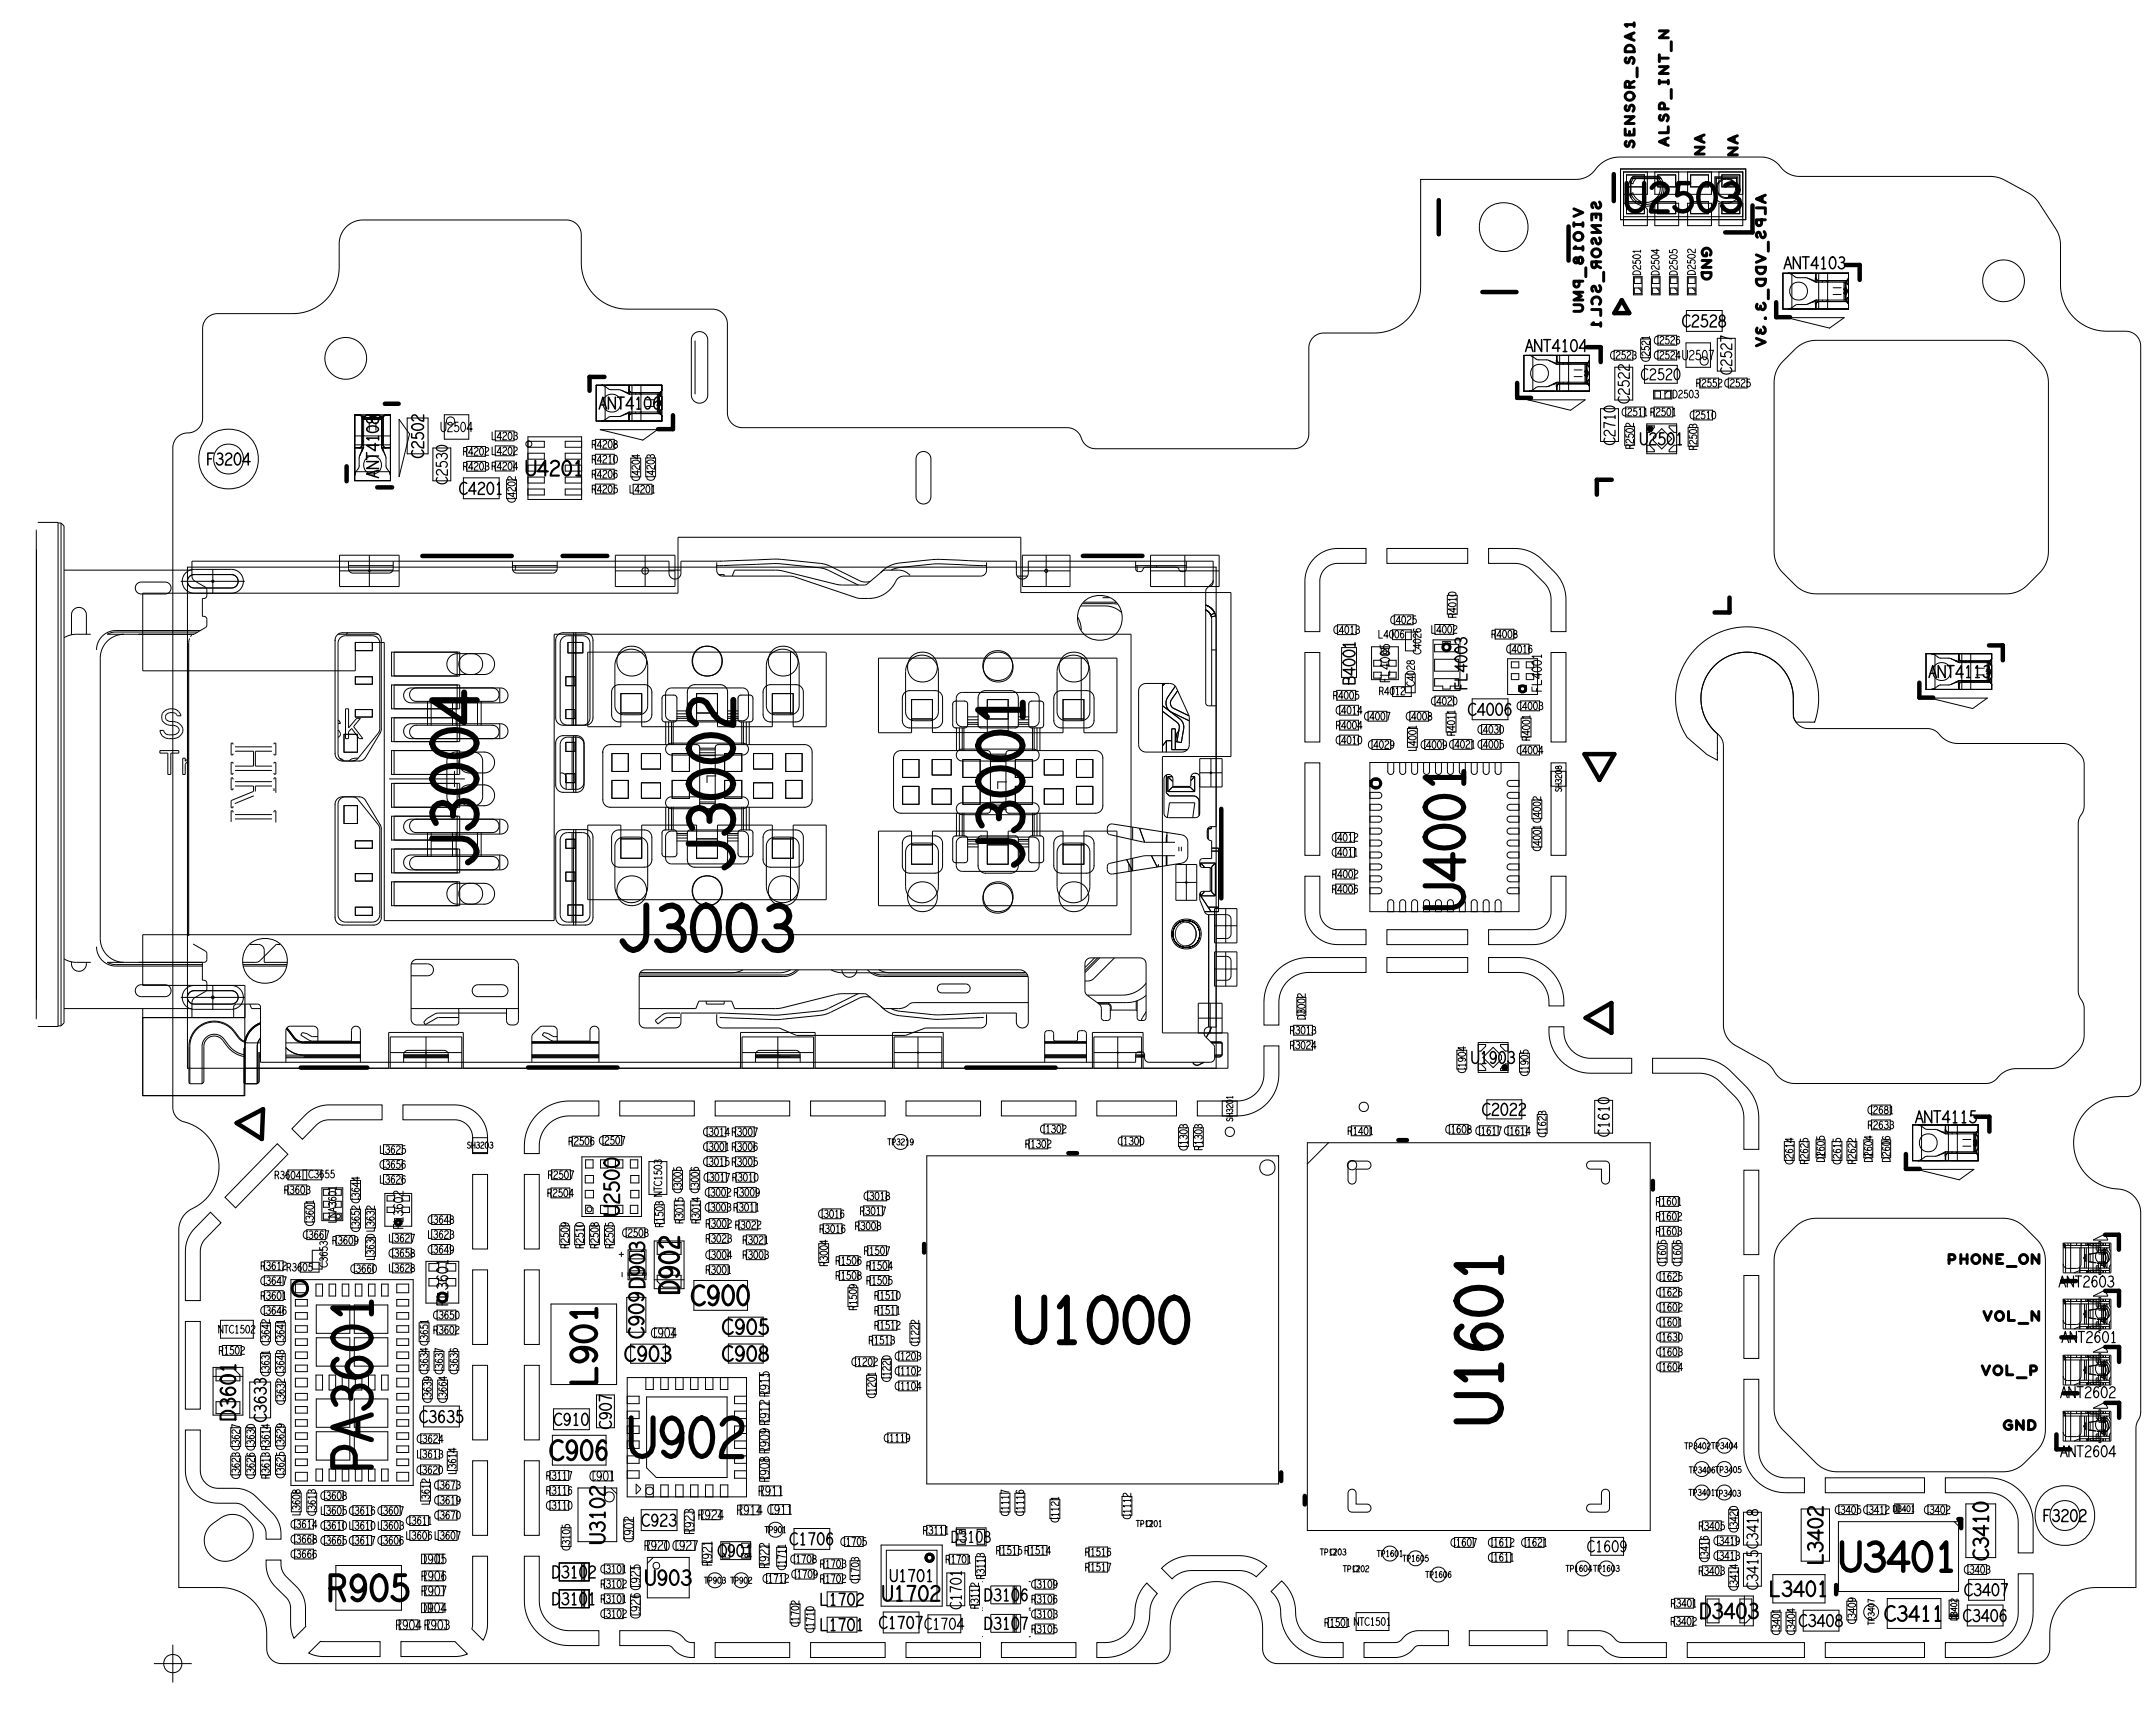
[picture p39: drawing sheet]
<svg xmlns="http://www.w3.org/2000/svg" width="72mm" height="57mm" viewBox="0 0 72 57" stroke-linecap="round" stroke-linejoin="round" font-family="sans-serif">
<defs><g id="words">
<g font-size="1.5">
<text x="16" y="29.1" transform="rotate(-90 16 29.1)">J3004</text>
<text x="24.6" y="29.3" transform="rotate(-90 24.6 29.3)">J3002</text>
<text x="34.3" y="29.2" transform="rotate(-90 34.3 29.2)">J3001</text>
</g>
<g font-size="1.3">
<text x="49.1" y="30.6" transform="rotate(-90 49.1 30.6)">U4001</text>
<text x="12.5" y="49.3" transform="rotate(-90 12.5 49.3)">PA3601</text>
<text x="21" y="48.8">U902</text>
</g>
<text font-size=".9" x="54.4" y="7.1">U2503</text>
<text font-size=".7" x="22.8" y="43.4" transform="rotate(-90 22.8 43.4)">D902</text>
<g font-size=".5">
<text x="17.6" y="15.9">U4201</text>
<text x="20.8" y="40.8" transform="rotate(-90 20.8 40.8)">U2500</text>
<text x="7.9" y="47.6" transform="rotate(-90 7.9 47.6)">D3601</text>
<text x="21.6" y="44.9" transform="rotate(-90 21.6 44.9)">C909D903</text>
<text x="57" y="54.3">D3403</text>
<text x="63.2" y="54.3">C3411</text>
</g>
<g font-size=".4">
<text x="51.1" y="11.8">ANT4104</text>
<text x="12.7" y="16" transform="rotate(-90 12.7 16)">ANT4108</text>
<text x="15" y="16.2" transform="rotate(-90 15 16.2)">C2530</text>
<text x="20.1" y="13.7">ANT4106</text>
<text x="54.2" y="14.9" transform="rotate(-90 54.2 14.9)">C2710</text>
<text x="54.6" y="13.5" transform="rotate(-90 54.6 13.5)">C2522</text>
<text x="55" y="14.9">U2501</text>
<text x="55" y="12.7">C2520</text>
<text x="58.1" y="12.6" transform="rotate(-90 58.1 12.6)">C2527</text>
<text x="49.2" y="23.1" transform="rotate(-90 49.2 23.1)">FL4003</text>
<text x="64.7" y="22.7">ANT4113</text>
<text x="49.3" y="35.7">U1903</text>
<text x="54" y="38.1" transform="rotate(-90 54 38.1)">C1610</text>
<text x="64.2" y="37.6">ANT4115</text>
<text x="8.9" y="47.7" transform="rotate(-90 8.9 47.7)">C3633</text>
<text x="15" y="43.8" transform="rotate(-90 15 43.8)">FL3601</text>
<text x="69" y="43.1">ANT2603</text>
<text x="69.1" y="46.9">ANT2602</text>
<text x="69.1" y="45">ANT2601</text>
<text x="18.5" y="53.8">D3101</text>
<text x="24.1" y="52.2">Q901</text>
<text x="31.9" y="51.7">D3108</text>
<text x="32.2" y="54" transform="rotate(-90 32.2 54)">C1701</text>
<text x="53.2" y="52">C1609</text>
<text x="59" y="53.3" transform="rotate(-90 59 53.3)">C3415C3418</text>
<text x="69.1" y="48.8">ANT2604</text>
<text x="29.5" y="54.6">C1707C1704</text>
</g>
<g font-size=".3">
<text x="14.8" y="14.5">U2504</text>
<text x="15.5" y="15.3">R4202 L4202</text>
<text x="56.4" y="12.1">U2507</text>
<text x="46.6" y="22.9" transform="rotate(-90 46.6 22.9)">FL4005</text>
<text x="51.7" y="23.2" transform="rotate(-90 51.7 23.2)">FL4001</text>
<text x="48.8" y="24.7" transform="rotate(-90 48.8 24.7)">R4011</text>
<text x="43.3" y="34.7">R3013</text>
<text x="9.5" y="40">R3603</text>
<text x="11.3" y="41" transform="rotate(-90 11.3 41)">LNA3601</text>
<text x="13.5" y="41.2" transform="rotate(-90 13.5 41.2)">FL3602</text>
<text x="22.2" y="41.2" transform="rotate(-90 22.2 41.2)">R1503</text>
<text x="22.9" y="41" transform="rotate(-90 22.9 41)">R3015</text>
<text x="23.5" y="41" transform="rotate(-90 23.5 41)">R3014</text>
<text x="23.6" y="40.6">C3003 R3011</text>
<text x="23.7" y="41.2">R3002 R3022</text>
<text x="23.7" y="41.7">R3023</text>
<text x="24.9" y="41.7">R3021</text>
<text x="27.5" y="41.3">R3016</text>
<text x="28.8" y="40.7">R3017</text>
<text x="34.4" y="38.5">R1302</text>
<text x="39.8" y="38.6" transform="rotate(-90 39.8 38.6)">C1303</text>
<text x="40.3" y="38.6" transform="rotate(-90 40.3 38.6)">R1303</text>
<text x="45.2" y="38">R1401</text>
<text x="48.5" y="38">C1608 C1617 C1614</text>
<text x="55.5" y="40.4">R1601</text>
<text x="55.5" y="41.4">R1603</text>
<text x="62.6" y="37.8">R2633</text>
<text x="8.7" y="42.6">R3612R3605</text>
<text x="8.7" y="43.6">R3601</text>
<text x="9" y="46.1" transform="rotate(-90 9 46.1)">C3631</text>
<text x="21.8" y="44.8">C904</text>
<text x="23.7" y="42.7">R3001</text>
<text x="24.9" y="42.2">R3003</text>
<text x="29.1" y="45.1">R1513</text>
<text x="29.3" y="44.1">R1511</text>
<text x="29.3" y="43.6">R1510</text>
<text x="29.3" y="44.6">R1512</text>
<text x="9" y="49.6" transform="rotate(-90 9 49.6)">R3613 R3614</text>
<text x="9.7" y="51.2">C3614 C3610 L3610 L3603</text>
<text x="9.7" y="51.7">C3668 C3665 C3617 C3606</text>
<text x="10.6" y="50.8" transform="rotate(-90 10.6 50.8)">C3613</text>
<text x="13.6" y="51.1">C3611</text>
<text x="14" y="48.9">L3613</text>
<text x="14.1" y="52.4">D905</text>
<text x="14.1" y="53.5">R907</text>
<text x="14.1" y="53">R906</text>
<text x="18.3" y="49.6">R3117</text>
<text x="18.3" y="50.6">C3110</text>
<text x="18.3" y="50.1">R3116</text>
<text x="19.8" y="49.6">C901</text>
<text x="20.1" y="52.7">C3101</text>
<text x="20.1" y="53.2">R3102</text>
<text x="20.1" y="53.7">R3101</text>
<text x="21.2" y="51.7" transform="rotate(-90 21.2 51.7)">C902</text>
<text x="21.6" y="52">R920C927</text>
<text x="23.3" y="51.5" transform="rotate(-90 23.3 51.5)">R923</text>
<text x="23.4" y="50.9">R924</text>
<text x="23.9" y="52.5" transform="rotate(-90 23.9 52.5)">R921</text>
<text x="24.7" y="50.8">R914 C911</text>
<text x="25.4" y="50.1">R911</text>
<text x="25.8" y="52.6" transform="rotate(-90 25.8 52.6)">R922</text>
<text x="25.8" y="49.7" transform="rotate(-90 25.8 49.7)">R908R909R912R915</text>
<text x="26.3" y="52.6" transform="rotate(-90 26.3 52.6)">C1711</text>
<text x="27.5" y="52.6">R1703</text>
<text x="29.6" y="48.3">C1119</text>
<text x="30.9" y="51.4">R3111</text>
<text x="31.7" y="52.4">R1701</text>
<text x="32.8" y="53.9" transform="rotate(-90 32.8 53.9)">R3112</text>
<text x="33" y="53" transform="rotate(-90 33 53)">R3113</text>
<text x="33.4" y="52.1">R1515 R1514</text>
<text x="33.8" y="50.8" transform="rotate(-90 33.8 50.8)">C1117</text>
<text x="34.3" y="50.8" transform="rotate(-90 34.3 50.8)">C1116</text>
<text x="34.6" y="53.7">R3106</text>
<text x="34.6" y="53.2">C3109</text>
<text x="35.5" y="51" transform="rotate(-90 35.5 51)">C1121</text>
<text x="36.4" y="52.7">R1517</text>
<text x="36.4" y="52.2">R1516</text>
<text x="37.9" y="50.9" transform="rotate(-90 37.9 50.9)">C1112</text>
<text x="49.9" y="52.3">C1611</text>
<text x="56" y="53.9">R3401</text>
<text x="57" y="52.8">R3403</text>
<text x="57.5" y="52.3">C3413</text>
<text x="13.3" y="54.6">R904R903</text>
<text x="14.1" y="54.1">D904</text>
<text x="21.5" y="54.3" transform="rotate(-90 21.5 54.3)">C926C925</text>
<text x="34.6" y="54.2">C3103</text>
<text x="34.6" y="54.7">R3105</text>
<text x="44.4" y="54.5">R1501 NTC1501</text>
</g>
<text font-size=".2" x="56.6" y="50.1">TP3401TP3403</text>
</g></defs>
<!-- layer: Board Outline -->
<g fill="none" stroke="#000" stroke-width=".03">
<path d="M6.4 19.3h.1h1.3h.1l.1 .2-.2 .2h-1.3l-.2-.1zM6.9 10.7l.4-.2h2.6a1.55 1.55 0 0 0 1.5-1.5v-.9a.8 .8 0 0 1 .8-.7h6.9l.2 .1 .2 .2v1.2a1.55 1.55 0 0 0 1.5 1.5h2.9l.4 .1 .1 .4v3l.1 .3 .3 .1h11l.3 .2 .3 .4 .3 .1h6.9l.2-.2 .1-.2v-2.9l.1-.3 .3-.2h1.8a1.55 1.55 0 0 0 1.5-1.6v-3.6h5.3a1.25 1.25 0 0 0 .9-.6l.5-.1h4.8a1.31 1.31 0 0 1 .9 .5l.4 .1h6.4l.3 .1 1.1 .6 .8 1.1 .1 .4v1.5a1.55 1.55 0 0 0 1.6 1.5l.8 .1 .2 .1 .1 .3v24.7l-.1 .3-.3 .1a1.6 1.6 0 0 0-1.9 1.5 1.6 1.6 0 0 0 1.8 1.7 .8 .8 0 0 1 .5 .8v6.6l-.2 .6v5.3h-1.4a1.55 1.55 0 0 0-1.5 1.6v.7l-.2 .2-.3 .1h-25.4l-.2-.1-.2-.3-.1-.9a1.55 1.55 0 0 0-1.6-1.5 1.55 1.55 0 0 0-1.5 1.6v.9l-.2 .2-.3 .1h-29.3l-.2-.1-.2-.2-.1-.8a1.55 1.55 0 0 0-1.5-1.5h-1.4v-12a1.04 1.04 0 0 1 .8-.9 1.6 1.6 0 0 0 .5-1.6 1.6 1.6 0 0 0-1.3-1.2l-.2-.4v-22.1l.2-.4 .6-.2 .2-.2v-3.2zM23.3 11.2l.3-.1 .1 .3v1.9v.1l-.2 .1h-.2l-.1-.2v-1.9zM30.8 15.2h.3l.1 .2v1.3l-.2 .2-.2-.1-.1-.1v-1.3zM60.2 11.7l.3-.2 .4-.1h6.4l.3 .1 .3 .2 .6 .6 .2 .5v5.7l-.1 .3-.1 .4-.7 .5-.5 .2h-6.4h-.3l-.3-.2-.6-.7-.2-.5v-5.8l.2-.4zM4.8 34.1h3.4v2.6h-3.4zM6.3 33.3l.2-.1h1.3l.1 .1 .1 .2-.2 .2h-1.3l-.2-.2zM41.1 37.9l.1-.1 .2 .1v.1l-.2 .1-.1-.1zM45.6 37h.1h.2v.2l-.2 .1-.1-.1zM56.9 21.7a2.4 2.4 0 0 1 3-.3 2.4 2.4 0 0 1 1 2.8h-.7l-.1-.1v-.6a1.55 1.55 0 0 0-2.1-1.5 1.55 1.55 0 0 0-.4 2.6v.9a1.98 1.98 0 0 1-1.3-1.2 2.4 2.4 0 0 1 .6-2.6zM57.5 22.3a1.55 1.55 0 0 1 1.7-.3 1.55 1.55 0 0 1 .9 1.4l.1 .7 .3 .3h4.1l.4 .2a.83 .83 0 0 0 .7 .3h3.6l.2 .2 .4 .4v1.5l-.2 .6v5.6l.2 .6v1.1l-.2 .3-.6 .6h-1.5a1.18 1.18 0 0 0-.8 .5h-6.6a1.2 1.2 0 0 1-.9-.6l-1.1-.6a.8 .8 0 0 1-.4-.7v-9.4l-.1-.3a1.6 1.6 0 0 1-.2-2.4zM7 51.2l.6-.4h.5l.3 .4v.5l-.1 .3-.5 .3h-.5l-.3-.2-.1-.3v-.3z"/>
<path d="M60.2 41.1l.3-.2 .4-.1h6.3l.3 .1 .3 .2 .6 .6 .2 .5v5.7l-.1 .4-.1 .3-.7 .6-.5 .1h-5.7l-.5-.2-1.3-1.2-.2-.6v-5.2l.2-.4z"/>
<circle cx="11.6" cy="12" r=".7"/>
<circle cx="50.4" cy="7.6" r=".82"/>
<circle cx="67.2" cy="9.4" r=".7"/>
</g>
<g fill="none" stroke="#000" stroke-width=".15">
<path d="M11.6 15.6v.5zM12.7 16.3h.5zM12.9 13.5h.5zM14.2 18.6h3zM18.9 18.6h1.5zM19.8 12.6h.5zM19.8 12.6v.5zM22.1 14.4h.5zM22.6 13.9v.5zM36.3 18.6h2zM48.3 6.7v1.2zM49.7 9.8h1.2z"/>
<path d="M50.9 12.8v.5zM50.9 13.3h.4zM52.6 7.6v1.1zM53.2 11.6h.5zM53.6 16.1v.5zM53.6 16.1h.5zM53.7 11.6v.5zM54.1 5.8v.9zM54.1 10.5h.5zM54.4 10.1l.2 .4zM54.4 10.1l-.3 .4zM57.9 7.8h.9z"/>
<path d="M58.8 6.9v.9zM59.6 10.1v.5zM59.6 10.6h.4zM61.9 8.9h.5zM62.4 8.9v.5zM7.9 37.7l.9-.5zM7.9 37.7l.9 .5zM8.8 37.2v1zM10.1 35.8h2.2zM17.7 35.8h3zM32.4 35.8h3zM35.8 38.7h.3z"/>
<path d="M41 27.1v3zM46.9 38.2h.3zM53.1 25.3l.5 .8zM53.1 25.3h1zM53.2 34.1l.8-.5zM53.2 34.1l.8 .5zM54 33.6v1zM54.1 25.3l-.5 .8zM55.4 39.6v.3zM57.5 20.5h.5zM58 20v.5zM63.9 38.7v.5z"/>
<path d="M63.9 39.2h.5zM64.4 22.9v.5zM64.4 23.4h.4zM66.3 37.4h.4zM66.7 21.6h.5zM66.7 37.4v.5zM67.2 21.6v.5zM31 41.7v.3zM43 49.4v.3zM43.8 50.2v.2zM61.6 53.1v.3zM65.7 50.9h.1z"/>
<path d="M65.8 50.9v.3zM69 48.1v.5zM70.6 41.4h.5zM70.6 43.3h.5zM70.6 45.2h.5zM70.6 47h.5zM71.1 41.4v.5zM71.1 43.3v.5zM71.1 45.2v.5zM71.1 47v.5z"/>
</g>
<!-- layer: Components -->
<g fill="none" stroke="#000" stroke-width=".03">
<path d="M1.2 17.8v16.3zM1.2 17.8h.1M1.2 18.4v15.1zM1.3 17.5h.6zM1.9 17.5h.1zM1.9 17.5v16.9zM2 17.5l.1 .1zM2 17.5v16.9zM2.1 19.1h4.3zM2.1 17.6v16.7zM4.7 19.5h.8zM4.7 19.9h.8z"/>
<path d="M4.7 19.5l-.2 .2 .1 .2h.1M4.8 19.9h17.9zM4.8 19.9v2.6zM5.5 19.5l.2 .1v.1l-.2 .2M6.1 19.5h2.1zM6.3 19h34.5zM6.3 19v16.8zM6.4 18.8v.5zM6.4 18.8h16zM6.4 19.3l.1 .2M6.5 19.1h1.3zM6.5 19.3h1.3z"/>
<path d="M6.5 19.7h1.3zM6.5 19.9h1.3zM6.5 19.3h-.1l-.1 .2 .1 .1 .1 .1M6.5 19.1l-.3 .1-.1 .3 .1 .3 .3 .1M6.5 19.5l.4 .2zM6.9 19.7v.1M6.9 20l-.1 .1M6.9 19.8v.2zM7.1 19.5h.1M7.1 19.1v.8zM7.8 19.3h.1l.1 .2-.1 .2h-.1M7.8 19.1l.2 .1 .2 .3-.2 .3-.2 .1"/>
<path d="M11.4 18.6h2zM11.4 19.1h2zM11.4 18.6v1.1zM11.4 19.7h2zM11.7 18.8v.3zM11.7 19h1.5zM11.7 19.1l.1 .1M11.7 19.1h1.5zM11.8 19.2h1.2zM11.9 13.9h.1zM11.9 13.9h1.2zM11.9 14.6h1.2z"/>
<path d="M11.9 16.1h1.2zM11.9 15h.1zM11.9 15v.9zM11.9 15.9v.2zM11.9 13.9v2zM11.9 13.9v1.1zM11.9 14.9h1.2zM11.9 13.9v.9zM11.9 15.1v.7zM11.9 15.8h1.2zM11.9 15.9h.1M11.9 15.9v-.1v.1"/>
<path d="M12 15.7l-.1 .1zM12 15.6v.1M12 15.4v.2zM12.1 13.9h.2zM12.1 15h.1zM12.1 15.3l-.1 .1M12.1 15.3h.1M12.1 15.1h.1M12.1 15.1v.2zM12.1 14.9h.1M12.1 14.9l-.1 .1M12.1 14.8h.1"/>
<path d="M12.1 14v.9zM12.2 15l-.1 .1zM12.2 15h.1M12.2 14.6l-.1 .1M12.2 14.6h.1M12.2 14h.1M12.2 14.1h.2zM12.2 14h.2zM12.2 14.1v.9zM12.3 15.4l.2-.1 .2 .1 .1 .2-.1 .2-.2 .1-.2-.1-.1-.2zM12.3 13.9h-.2v.1M12.3 13.9h.4z"/>
<path d="M12.4 19.1h.1M12.4 18.6v1.1zM12.7 13.9l.1 .1 .1-.1M12.7 13.9h.2zM12.8 14.1v.9zM12.8 14.9h.1M12.8 14.8h.1M12.8 14.6v.1M12.8 15l.1 .1zM12.8 15h.1zM12.8 14v.9zM12.8 14.9l.1 .1z"/>
<path d="M12.9 15.1h.1M12.9 15.1v.2zM12.9 15.3h.1M12.9 15.3v.1M12.9 13.9h.2zM12.9 15.4v.2zM12.9 15h.2zM12.9 15.6l.1 .1M12.9 13.9l-.1 .1M13 15.7l.1 .1zM13.1 15.9h.1M13.1 15.9v-.1v.1"/>
<path d="M13.1 13.9v1.1zM13.1 13.9v2zM13.1 15.9v.2zM13.1 15v.9zM13.1 13.9v.9zM13.1 15.1v.7zM13.2 19.1l-.2 .1M13.2 18.8v.3zM13.4 14.1l.3 .4zM13.4 14.1v1.9zM13.4 18.6v1.1zM13.7 14h.7z"/>
<path d="M13.7 14v1.2zM13.7 15.2h.7zM13.7 14.5l-.3 1.5zM14.4 14v1.2zM14.5 16.1h.6zM14.5 15v1.1zM14.5 15h.6zM14.9 13.9h.8zM14.9 13.9v.8zM14.9 14.7h.8zM15 14h.1h.1v.2l-.1 .1-.1-.1zM15.1 15v1.1z"/>
<path d="M15.5 16h1.2zM15.5 16.7h1.2zM15.5 16v.7zM15.7 15.8h.6zM15.7 15.5v.3zM15.7 15.5h.6zM15.7 15.3h.6zM15.7 15v.3zM15.7 15h.6zM15.7 13.9v.8zM16.3 15.5v.3zM16.3 15v.3z"/>
<path d="M16.6 15.5h.6zM16.6 15.8h.6zM16.6 15.5v.3zM16.6 14.4h.6zM16.6 14.8h.6zM16.6 14.4v.4zM16.6 15.3h.6zM16.6 14.9v.4zM16.6 14.9h.6zM16.7 16v.7zM17 16.1h.3zM17 16.7h.3z"/>
<path d="M17 16.1v.6zM17.2 19h1.5zM17.2 18.8v.3zM17.2 19.1l.1 .1M17.2 19.1h1.5zM17.2 15.5v.3zM17.2 14.4v.4zM17.2 14.9v.4zM17.3 19.1h.1M17.3 19v.1zM17.3 16.1v.6zM17.3 19.2h1.2z"/>
<path d="M17.7 14.8v.2zM17.7 15h.6zM17.7 14.8h.6zM17.7 15.2v.2zM17.7 15.4h.6zM17.7 15.2h.6zM17.7 16v.2zM17.7 16.2h.6zM17.7 14.6v2.1zM17.7 16.7h1.8zM17.7 14.6h1.8zM17.7 16.4v.2z"/>
<path d="M17.7 16.6h.6zM17.7 16.4h.6zM18.3 14.8v.2zM18.3 15.2v.2zM18.3 16v.2zM18.3 16.4v.2zM18.7 19.1l-.2 .1M18.7 18.8v.3zM19 14.8v.2zM19 15h.5zM19 14.8h.5zM19 15.2v.2z"/>
<path d="M19 15.4h.5zM19 15.2h.5zM19 16v.2zM19 16.2h.5zM19 16.4v.2zM19 16.6h.5zM19 16.4h.5zM19.5 14.8v.2zM19.5 15.2v.2zM19.5 16v.2zM19.5 16.4v.2zM19.5 14.6v2.1z"/>
<path d="M20 15.6h.6zM20 15.2v.4zM20 15.2h.6zM20 14.7h.6zM20 15.1h.6zM20 14.7v.4zM20 16.1h.6zM20 15.7v.4zM20 15.7h.6zM20 16.2h.6zM20 16.6h.6zM20 16.2v.4z"/>
<path d="M20 12.9h.2zM20 12.9v1.2zM20 14.1h.2zM20.1 14.4l1.5 .4zM20.1 14.4h2zM20.2 12.9h.1M20.2 14.1h.1M20.2 12.9h.9zM20.2 12.9h2zM20.2 14.1h2zM20.2 14.1h.9zM20.3 14.1h-.1"/>
<path d="M20.3 12.9l.1 .1zM20.3 14.1l.1-.1zM20.3 12.9v1.2zM20.3 13.3l.2-.1 .2 .1 .1 .2-.1 .2-.2 .1-.2-.1-.1-.2zM20.3 12.9h.7zM20.3 14.1h.7zM20.4 13l.1 .1M20.5 14h.3zM20.5 13.1h.3zM20.5 14h-.1M20.6 15.2v.4zM20.6 14.7v.4z"/>
<path d="M20.6 15.7v.4zM20.6 16.2v.4zM20.6 18.6h2zM20.6 19.1h2zM20.6 19.7h2zM20.6 18.6v1.1zM20.8 13.1h.1M20.8 14h.1M20.8 13.9h.1M20.8 13.1l.2 .1zM20.8 13.9h.2zM21 13.9h.1"/>
<path d="M21 13.9l.1-.1zM21 13.2h.1zM21 13.2h.1M21.1 13.2h.1M21.1 13.8v.2zM21.1 13.1v.1zM21.1 12.9v.2zM21.1 14v.1zM21.1 14l.1-.1-.1 .1M21.1 13.1l.1 .1-.1-.1M21.1 12.9h1.1zM21.1 14.1h1.1z"/>
<path d="M21.1 13.8v.1zM21.1 13.8h.9zM21.1 13.2h.9zM21.2 16h.3zM21.2 15.4v.6zM21.2 15.4h.3zM21.2 13.2h.1M21.2 13.8h.1M21.2 13.9h.9zM21.2 13.2h.9zM21.2 12.9v1.2zM21.2 16.2h.7z"/>
<path d="M21.2 16.6h.7zM21.2 16.2v.4zM21.3 12.9h.9zM21.3 14.1h.9zM21.3 13.2h.1M21.3 13.8h.1M21.5 13.2h.1M21.5 15.4v.6zM21.5 12.9v1.2zM21.5 13.8v.1M21.5 19.1l.1-.1 .1 .2-.1 .1zM21.6 14.8l.5-.4z"/>
<path d="M21.6 18.6v1.1zM21.7 16h.3zM21.7 15.4v.6zM21.7 15.4h.3zM21.9 16.2v.4zM22 15.4v.6zM22.1 13.2h.1M22 13.2v.3zM22.1 13.2v.2zM22.2 13.1v.2M22.2 13.1l-.1 .1M22.2 13.1v.2z"/>
<path d="M22.2 13.7v.3zM22.2 14v.1zM22.2 13.3v.4zM22.2 12.9v.2zM22.2 12.9v1.2zM22.2 13.7l-.1 .1 .1 .2-.1-.1M22.4 19.1h.4zM22.4 18.8v.4zM22.4 19.2l.2 .2h.2v-.2M22.6 18.6v1.1zM22.7 18h11.5zM22.7 18v1.9z"/>
<path d="M22.8 18.8h1.3zM22.8 18.8v.3zM22.8 19.1v.1zM23.3 11.4v1.8zM24 19h.1zM24 18.9v.2zM24 19.1l.2 .2M24.1 19.3h.2zM24.2 18.8h.1M24.2 19.3h2.3zM24.3 18.8h-.2M24.3 18.8h.3z"/>
<path d="M24.3 19h-.2M24.3 19l.3-.1zM24.3 19.3h.1M24.6 18.8h.8zM24.6 18.9h.8zM24.6 19.1h1.4zM24.6 19.1v.2zM25.4 18.8l.5-.1zM25.4 18.9h.5zM25.9 18.7l.3 .1M25.9 18.9h.3M26 19.1h.3"/>
<path d="M26.2 18.9l1.3 .1zM26.2 18.8l1.3 .1zM26.3 19.1l1.7 .5zM26.5 19.3h.1M26.6 19.3l2.1 .7zM27.5 19l.3 .1M27.5 18.9l.4 .1M27.8 19.1l.9 .5zM27.8 19l1 .5zM28 19.6h.3M28.3 19.6h.7zM28.7 19.6h.1"/>
<path d="M28.8 19.5h.4M29.1 19.6h-.1M29.1 19.6l.5-.5zM29.7 19.1h.4zM29.7 19.1h-.1M30.1 19.1l.4 .2M30.2 18.9l1.1-.1zM30.2 18.9l-.3 .1-.4 .2M30.2 19l1.1-.1zM30.2 19l-.3 .1M30.3 19.3h2.6zM30.3 19.3l-.2 .1a1.02 1.02 0 0 1-1 .7"/>
<path d="M31.5 18.9h.7zM31.5 18.9h-.2M31.5 18.8h.7zM31.5 18.8h-.2M32.2 18.8h.3zM32.2 18.9h.3zM32.5 18.8h.4zM32.5 18.9l.4 .1zM32.9 19h.1M32.9 18.8h.1M33 18.8h1.1zM33 19h.1z"/>
<path d="M33.1 18.9v.2zM33.1 19.1l-.2 .2M34.1 18.8v.3zM34.1 19.1v.1zM34.1 19.2l.2 .2h.1l.1-.2M34.1 19.3h.4zM34.2 19.9h7.1zM34.2 18v1.9zM34.3 18.6h1.6zM34.3 19.1h1.6zM34.3 19.7h1.6zM34.3 18.6v1.1z"/>
<path d="M34.5 18.8h6.2zM34.5 18.8v.4zM35.1 19.1v.1zM35.1 18.6v1.1zM35.9 18.6v1.1zM38.1 19h1.7zM38.1 18.8v.3zM38.1 19.1l.1 .1M38.1 19v.2zM38.2 19.2h.1M38.4 19h1zM38.4 19l-.2 .2"/>
<path d="M38.6 18.6h2.3zM38.6 19.1h2.3zM38.6 19.7h2.3zM38.6 18.6v1.1zM38.8 19h.1M39.4 19l.2 .2M39.6 19.2h.1M39.7 19.1h.1M39.7 18.6v1.1zM39.8 19.1l-.1 .1M39.8 18.8v.3zM40.4 19.8v3.8z"/>
<path d="M40.5 19.7l.1-.1zM40.5 19.7l-.1 .1M40.7 19.5l-.1 .1M40.7 19.5l-.2 .2M40.7 18.8v.7zM40.8 19v15.4zM40.9 18.6v1.1zM41.3 19.9v5.5zM48.5 20v.6zM48.5 20h.4zM48.9 20v.6zM51.1 11.9v1.2z"/>
<path d="M51.1 13.1h.2zM51.2 13.4l1.5 .4zM51.2 13.4h2zM51.3 13.1h.1M51.3 11.9h.1M51.3 11.9h.9zM51.3 11.9h2zM51.3 13.1h2zM51.3 13.1h.9zM51.4 11.9l.1 .1zM51.4 13.1l.1-.1zM51.4 11.9v1.2z"/>
<path d="M51.4 12.3l.2-.1 .3 .1v.2v.2l-.3 .1-.2-.1-.1-.2zM51.5 13.1h.6zM51.5 12l.1 .1M51.6 13h.3zM51.6 12.1h.3zM51.6 13h-.1M51.9 12.1h.1M51.9 13h.1M52 12.9h.1M52 12.1l.1 .1zM52 12.9h.1zM52.1 12.9h.1"/>
<path d="M52.1 12.9l.1-.1zM52.1 12.2h.1zM52.1 12.2h.1M52.2 12.2h.1M52.2 12.8h.1M52.2 12.8v.2zM52.2 12.1v.1zM52.2 11.9v.2zM52.2 13v.1zM52.2 13l.1-.1-.1 .1M52.2 12.1l.1 .1-.1-.1M52.2 11.9h1.1z"/>
<path d="M52.2 13.1h1.1zM52.2 12.8v.1zM52.2 12.8h1zM52.2 12.2h1zM52.3 12.2h.1M52.3 12.8h.1M52.3 12.9h.9zM52.3 12.2h.9zM52.3 11.9v1.2zM52.4 11.9h.9zM52.4 13.1h.9zM52.4 12.2h.1"/>
<path d="M52.4 12.8h.1M52.6 12.2h.1M52.6 11.9v1.2zM52.6 12.8v.1M52.6 12.8h.1M52.7 13.8l.5-.4zM52.8 12.6h.3zM52.8 12.4h.3zM53.2 12.4h.1M53.1 12.6h.1M53.2 12.5h.1M53.2 12.6h.1"/>
<path d="M53.2 12.8h.1M53.2 12.2h.1M53.2 12.6v.2zM53.2 12.2v.3zM53.2 12.2v.2zM53.2 12.2l.1-.1v.2M53.3 12.5h.1M53.3 12.6h.1M53.3 12.1v.2zM53.3 12.7v.3zM53.3 12.3v.4zM53.3 11.9v.2z"/>
<path d="M53.3 13v.1zM53.3 11.9v1.2zM53.3 12.7l-.1 .1 .1 .2-.1-.1M53.7 13.7h.6zM53.7 14.8h.6zM53.7 13.7v1.1zM54.1 12.1h.7zM54.1 11.7v.4zM54.1 11.7h.7zM54.2 12.3h.6zM54.2 13.4h.6zM54.2 12.3v1.1z"/>
<path d="M54.3 13.7v1.1zM54.3 5.7h4.2zM54.3 7.4h4.2zM54.3 5.7v1.7zM54.4 5.8v.7zM54.4 5.8h.8zM54.4 5.8h4zM54.4 6.8v.8zM54.4 7.6h.8zM54.4 7.3h4zM54.4 5.8v1.5zM54.5 14.3h.3z"/>
<path d="M54.5 14.3v.6zM54.5 14.9h.3zM54.5 14h.7zM54.5 13.6v.4zM54.5 13.6h.7zM54.5 5.9h.6zM54.5 5.9v.4zM54.7 6v.6zM54.7 6.1l.1 .1zM54.7 6h1zM54.7 5.9h1zM54.8 12.3v1.1z"/>
<path d="M54.8 11.7v.4zM54.8 9.3v.6zM54.8 9.9h.3zM54.8 9.3h.3zM54.8 5.9h.8zM54.8 5.9l-.2 .3v.3l.3 .3 .3 .1 .3-.1 .3-.3v-.3l-.2-.3M54.8 9.5h.2zM54.8 9.3h.2zM54.8 9.3v.2zM54.8 9.7v.1zM54.8 9.8h.2zM54.8 9.7h.2z"/>
<path d="M54.8 14.3v.6zM54.9 6l-.1 .2M55 9.7h.1M55 11.4h.4zM55 11.4v.6zM55 12h.4zM55 9.3v.2zM55 9.7v.1zM55.1 9.3v.6zM55.1 5.9v.4zM55.2 13.6v.4zM55.2 12.2h1.1z"/>
<path d="M55.2 12.8h1.1zM55.2 12.2v.6zM55.2 14.3v.2zM55.2 14.5h.1zM55.2 14.3h.3zM55.2 14.2h1zM55.2 15.1h.3zM55.2 14.9v.2zM55.2 14.2v1zM55.2 15.2h1zM55.2 5.8v.7zM55.2 7v.6z"/>
<path d="M55.3 14.5l.2-.2zM55.3 14.9l.2 .2zM55.4 11.4v.6zM55.4 9.3v.6zM55.4 9.9h.3zM55.4 9.3h.3zM55.4 9.5h.2zM55.4 9.3h.2zM55.4 9.3v.2zM55.4 9.7v.1zM55.4 9.8h.2zM55.4 9.7h.2z"/>
<path d="M55.5 13.4h.6zM55.5 13.1h.6zM55.5 13.1v.3zM55.5 13.6h.6zM55.5 14h.6zM55.5 13.6v.4zM55.5 14.3h.1M55.5 15.1h.1M55.5 5.8h.8zM55.5 5.8v.7zM55.5 6.8v.8zM55.5 7.6h.8z"/>
<path d="M55.5 13.1h.2zM55.5 13.1v.2zM55.5 13.3h.2zM55.5 6h-.7l-.1 .1M55.6 6l.1 .4-.2 .3-.5 .1-.2-.3M55.6 9.7h.1M55.6 5.9h.6zM55.6 5.9v.4zM55.6 11.2h.6zM55.6 11.6h.6zM55.6 11.2v.4zM55.6 12.1h.6z"/>
<path d="M55.6 11.7v.4zM55.6 11.7h.6zM55.6 6l.1 .4-.2 .4h-.5l-.3-.3M55.6 9.3v.2zM55.6 9.7v.1zM55.7 9.3v.6zM55.7 13.1v.2zM55.7 14.4l-.2 .3zM55.7 14.4l.4 .3zM55.8 13.3h.2zM55.8 13.1h.2zM55.8 13.1v.2z"/>
<path d="M55.8 13.2l.1-.1zM56 14.3l.1 .2zM56 14.3h.1M56 14.3h.2zM56 15.1l.1-.2zM56 15.1h.1M56 15.1h.2zM56 9.3v.6zM56 9.9h.3zM56 9.3h.3zM56 9.5h.2zM56 9.3h.2z"/>
<path d="M56 9.3v.2zM56 9.7v.1zM56 9.8h.2zM56 9.7h.2zM56 13.1v.2zM56.1 13.1v.3zM56.1 13.6v.4zM56.1 14.5h.1zM56.2 9.7h.1M56.2 5.9v.4zM56.2 14.3v.2zM56.2 14.9v.2z"/>
<path d="M56.2 14.2v1zM56.2 11.2v.4zM56.2 11.7v.4zM56.2 9.3v.2zM56.2 9.7v.1zM56.3 12.2v.6zM56.3 9.3v.6zM56.3 5.8v.7zM56.3 6.8v.8zM56.5 11.5v.8zM56.5 12.3h.9zM56.5 11.5h.9z"/>
<path d="M56.6 11.1h1.2zM56.6 10.4v.7zM56.6 10.4h1.2zM56.6 9.3v.6zM56.6 9.9h.3zM56.6 9.3h.3zM56.6 5.8h.8zM56.6 5.8v.7zM56.6 7.6h.8zM56.6 6.8v.8zM56.6 14.3h.3zM56.6 14.3v.7z"/>
<path d="M56.6 15h.3zM56.6 9.5h.3zM56.6 9.3v.2zM56.6 9.7v.1zM56.6 9.8h.3zM56.6 9.7h.3zM56.7 5.9h.6zM56.7 5.9v.4zM56.8 9.7h.1zM56.8 14.1h.6zM56.8 13.7v.4zM56.8 13.7h.6z"/>
<path d="M56.9 9.3v.2zM56.9 9.7v.1zM56.9 9.3v.6zM56.9 14.3v.7zM57 12.7h.6zM57 13h.6zM57 12.7v.3zM57 12h.2h.1v.2h-.1h-.2zM57.3 5.9v.4zM57.4 11.5v.8zM57.4 5.8v.7zM57.4 6.8v.8z"/>
<path d="M57.4 13.7v.4zM57.5 5.9v.7zM57.5 5.9h.8zM57.5 6h.1M57.5 6h.7zM57.5 6v.7zM57.6 6h.6zM57.6 6v.7zM57.6 6.3l.1-.2 .2-.1 .2 .1 .1 .2M57.6 11.3h.6zM57.6 12.4h.6zM57.6 11.3v1.1z"/>
<path d="M57.6 12.7v.3zM57.6 5.8h.8zM57.6 5.8v.7zM57.6 7.6h.8zM57.6 6.8v.8zM57.7 5.9v.4zM57.7 5.9h.6zM57.8 10.4v.7zM57.9 6h.1M57.9 6l-.2 .1-.1 .2M57.9 6l.2 .1 .1 .2M58 12.7h.6z"/>
<path d="M58 13h.6zM58 12.7v.3zM58.2 11.3v1.1zM58.2 6v.7zM58.2 6h.1M58.3 5.9v.7zM58.3 5.9v.4zM58.4 5.8v.7zM58.4 6.8v.8zM58.4 5.8v1.5zM58.5 5.7v1.7zM58.6 12.7v.3z"/>
<path d="M59.8 9.2h.2zM59.8 9.2v1.2zM59.8 10.4h.2zM59.9 10.6l1.5 .4zM59.9 10.6h2zM60 10.4h.1M60 9.2h.1M60 9.2h.9zM60 9.2h2zM60 10.4h2zM60 10.4h.9zM60 10.3v.1"/>
<path d="M60.1 10.3l-.1 .1M60.1 9.2l.1 .1zM60.1 10.3l.1-.1zM60.1 9.2v1.2zM60.1 9.6l.2-.1 .2 .1 .1 .2-.1 .2-.2 .1-.2-.1-.1-.2zM60.1 9.2h.7zM60.1 10.4h.7zM60.2 9.3h.1M60.3 9.3h.3zM60.3 10.2h.3zM60.3 10.2h-.1M60.6 9.3h.1"/>
<path d="M60.6 10.2h.1M60.6 9.3l.2 .1zM60.6 10.2l.2-.1zM60.8 9.4h.1zM60.8 9.4h.1M60.8 10.1h.1M60.8 10.1h.1zM60.9 9.4h.1M60.9 10.1h.1M60.9 9.3v.1zM60.9 10.1v.1zM60.9 9.5h.1"/>
<path d="M60.9 9.2v.1zM60.9 10.2v.2zM60.9 9.2h1.1zM60.9 10.4h1.1zM60.9 9.5h.9zM60.9 10.1h.9zM61 9.4h.1M61 10.1h.1M61 9.4h.9zM61 10.1h.9zM61 9.2v1.2zM61 9.4l-.1-.1 .1 .1"/>
<path d="M61 10.1l-.1 .1 .1-.1M61.1 9.2h.9zM61.1 10.4h.9zM61.1 9.4h.1M61.1 10.1h.1M61.3 9.4v.1M61.3 9.2v1.2zM61.3 9.5h.1M61.3 10.1h.1M61.4 11l.5-.4zM61.5 9.6h.2zM61.5 9.9h.2z"/>
<path d="M61.8 9.7h.1M61.8 9.8h.1M61.9 9.5h.1M61.8 9.5v.2zM61.8 10.1h.1M61.8 9.8v.3zM61.9 9.7h.1M61.9 9.8h.1M61.9 9.9h.1M61.9 9.5v.2zM61.9 9.8v.3zM61.9 10.1h.1"/>
<path d="M61.9 9.6h.1M61.9 9.9v.2zM62 9.3v.3M62 9.3l-.1 .1M62 9.3v.3zM62 9.2v.1zM62 10v.2zM62 10.2v.2zM62 9.6v.4zM62 9.2v1.2zM62 10l-.1 .1 .1 .1-.1-.1M1.2 34.2h.1"/>
<path d="M1.3 34.4h.6zM1.9 34.4h.1zM2.1 32.1l.5 .2M2.1 34.3l-.1 .1zM2.1 33.8h4.3zM2.4 20.6v.7zM2.4 32.2v.1zM2.4 20.6l.1-.2h.2h.1l.1 .2M2.4 32.3l.1 .2 .1 .1 .2-.1 .1-.2M2.6 21.3h.4zM2.6 32.3h.4zM2.6 21.3l-.5 .1"/>
<path d="M2.9 20.6v.7zM2.9 32.3h.1M3.2 31.7l.2 .5 .5 .2M3.4 22.1v9.4zM3.4 31.5a.8 .8 0 0 0 .8 .8M3.6 32.3h.3M3.6 21.3h.6zM3.6 32.3h.6zM3.9 21.1h2.8zM3.9 21.2h2.7zM3.9 32.3h2.9zM3.9 32.4h2.9z"/>
<path d="M3.9 21.1l-.5 .2-.2 .5M3.9 21.2l-.3 .1M4.2 21.3h2.3zM4.2 32.3h2.6zM4.2 21.3a.8 .8 0 0 0-.8 .8M4.6 21.3h1.9zM4.6 32.3h2.2zM4.7 33h.8zM4.7 33.4h.8zM4.7 33l-.2 .2 .1 .2h.1M4.8 22.5h7.1zM4.8 31.3h33.1z"/>
<path d="M4.8 31.3v1.7zM4.8 33h3.4zM4.8 33.8v.3zM4.8 34.1h3.4zM4.8 34.1v2.6zM4.8 36.7h3.4zM5.4 24.5v.1zM5.4 25.2h.1M5.4 24.5h.1zM5.4 25.2h.6zM5.4 25.2h.2zM5.4 24.6v.1z"/>
<path d="M5.4 24v.1zM5.4 24.1v.1zM5.4 24.7h.1zM5.4 24.2l.1 .1zM5.4 23.9v.1zM5.5 24.5v.1zM5.5 24.6h.1zM5.5 23.8l-.1 .1zM5.5 23.8h.1zM5.5 24.3h.1zM5.5 33l.2 .1v.1l-.2 .2M5.5 24.1h.1"/>
<path d="M5.5 24.1h.1zM5.5 24.7l.2 .1zM5.6 24h-.1zM5.6 24v-.1zM5.6 24.1v.1zM5.6 24.6h.1zM5.6 23.8h.1zM5.6 24.3h.1zM5.6 25.2v.8zM5.6 26h.1zM5.6 23.9h.1zM5.6 24.2h.1z"/>
<path d="M5.7 24.6h.1zM5.7 24.8h.1zM5.7 23.8h.1zM5.7 23.9h.1zM5.7 24.2h.1zM5.7 24.3h.1zM5.7 25.2h.3zM5.7 25.2v.8zM5.8 23.8h.1zM5.8 24.2h.1zM5.8 23.9h.1zM5.8 24.6h.1z"/>
<path d="M5.8 24.8l.1-.1zM5.8 24.3h.1zM5.9 24h.1M5.9 23.8h.1zM5.9 24.6h.1zM5.9 24.3l.1 .1zM5.9 24.7h.1zM5.9 24.2l.1 .1zM5.9 24h.2zM6 24.4h.1M6 23.8v.1zM6 25.2h.1"/>
<path d="M6 24.4v.1zM6 24.5v.1zM6 24.3h.1zM6 23.9l.1 .1zM6.1 33.4h2.1zM6.1 24.6l-.1 .1zM6.1 24.3v.1zM6.1 25.4h.1zM6.1 25.4v.6zM6.1 26h.1zM6.1 24.4v.1zM6.1 24.5v.1z"/>
<path d="M6.2 25.4v.1zM6.2 25.6v.4zM6.2 25.5h.1M6.2 25.5h.1zM6.3 25.6h-.1zM6.3 25.5h.1M6.3 35.8h34.5zM6.3 24.2h.1M6.3 24.5v.1zM6.3 21.6v9.8zM6.3 21.5v9.9zM6.3 35.1v1.2z"/>
<path d="M6.3 36.3h.1M6.4 21.4l-.1 .1M6.4 35.1h.1M6.4 35.1v1.2zM6.4 36.3h.4zM6.4 33.6v.5zM6.4 34.1h1.4zM6.4 21.3h.1M6.5 21.3l.4-.3zM6.5 31.6l.4 .3zM6.5 33h1.3zM6.5 33.2h1.3z"/>
<path d="M6.5 33.7h1.3zM6.5 33.8h1.3zM6.5 33.2l-.1 .1-.1 .1 .1 .2 .1 .1M6.5 33l-.3 .1-.1 .3 .1 .3 .3 .1M6.5 33.4l.4-.2zM6.5 33.4l-.1 .2M6.8 35.1v1.2zM6.8 20.1v.6zM6.8 20.1h.1M6.8 20.7h.1M6.8 32.3v.6zM6.8 32.3h.1"/>
<path d="M6.8 32.9h.1M6.8 36.3h.1M6.8 20.7l.1 .1M6.8 32.9l.1 .1M6.9 31.9v.1M6.9 21h.1M6.9 33.2h.1M6.9 32.2l-.1 .1M6.9 20.8v.2zM6.9 32v.2zM6.9 33v.2zM7.1 33.4v.1z"/>
<path d="M7.1 33v.8zM7.5 34.9l-.2-.2-.2 .1-.2 .1-.1 .2M7.5 34.9l.1 .2zM7.5 34.8l.2 .2zM7.5 34.8l-.2-.1h-.2l-.2 .1-.1 .3M7.6 35.1l.3 .2 .3 .1M7.7 35l.5 .4M7.8 24.9v.4zM7.8 24.9h.1M7.8 25.3h.1M7.8 25.6h.1M7.8 25.6v.4z"/>
<path d="M7.8 26.1v.4zM7.8 26.8v.3zM7.8 26.8l.7-.3zM7.8 26h.1M7.8 26.1h.1M7.8 26.5h.1M7.8 27.1h.1M7.8 27.2h.1M7.8 27.2v.4zM7.8 33.2l.1 .1 .1 .1-.1 .2-.1 .1M7.8 33l.2 .2 .2 .2-.2 .3-.2 .1M7.8 25h.1"/>
<path d="M7.8 33.8v.3zM7.8 34.6l.2 .2zM7.8 34.6a.82 .82 0 0 0-.9-.3 .82 .82 0 0 0-.5 .8M7.9 34.6l.1 .2zM7.9 34.6a.85 .85 0 0 0-1-.3 .85 .85 0 0 0-.6 .8M7.9 26.9l.6-.2zM7.9 25.2h.6zM7.9 25.7h.6zM7.9 26.4h.6zM7.9 25h1.2zM7.9 25.8h1.2zM7.9 26.2h1.2z"/>
<path d="M7.9 27.3h1.2zM7.9 27.5h1.2zM7.9 33.7h.7zM7.9 33.7l-.1 .1M8 34.8l.3 .2M8.1 32.3h.5zM8.1 32.3h1.5zM8.2 32.4h1.4zM8.2 35.1v1.2zM8.2 36.3h.1M8.2 35.8v.9zM8.2 35.8h4.8z"/>
<path d="M8.2 33.7v.4zM8.2 33v1.1zM8.2 35.1h.1M8.2 36.3h.4zM8.3 35h.4zM8.4 33.7v.1zM8.4 31.7h.3zM8.4 33.8h.3zM8.5 25.2v.5zM8.5 26.4v.1zM8.6 25.2v.5zM8.6 25.2h.5z"/>
<path d="M8.6 25.7h.5zM8.6 26.4v.1zM8.6 26.4h.5zM8.6 35.1v1.2zM8.6 36.3h.1zM8.6 33.7l.1 .1M8.7 31.7l.2 .2M8.7 35.4h.1M8.7 35.3v1zM8.7 32.2l-.1 .1M8.7 32.2l.6-.5zM8.7 34.9h.1"/>
<path d="M8.7 34.8l-.1 .3M8.7 33.8v1.8zM8.7 35.6h29.4zM8.7 34.3a.85 .85 0 0 0-.5 .6l-.2-.1M8.7 34.3a.82 .82 0 0 0-.5 .8M8.9 31.9v.4zM8.9 32.3h.7zM9.2 24.9h.1M9.2 25.3h.1M9.2 25.6h.1M9.2 24.9h.1zM9.2 25.3h.1z"/>
<path d="M9.2 25.6h.1zM9.2 25.9h.1M9.2 26.1h.1M9.2 26.4v.1zM9.2 27.2h.1M9.2 26h.1zM9.2 26.1h.1zM9.2 27.2h.1zM9.3 24.9v.4zM9.3 26.1v.5zM9.3 25.6v.4zM9.3 27.2v.4z"/>
<path d="M9.3 31.7h.1zM9.6 35.1l.2 .2 .4 .1M9.6 35h2.5zM9.6 35.4h2.5zM9.6 34.6v1zM9.6 35.5h2.5zM9.6 34.5l.1 .1M9.7 39.6h.6zM9.7 39.2v.4zM9.7 39.2h.6zM9.7 39.7h.6zM9.7 39.7v.4z"/>
<path d="M9.7 34.6l.1 .2zM9.7 34.6l.2 .2zM9.7 34.4h.8zM9.7 34.4l-.1 .2M9.8 34.8l.4 .2M9.9 34.8l.3 .1M10.1 34.7l.3 .2zM10.1 34.6v.1zM10.1 34.6l.2 .1zM10.2 39.6h.6zM10.2 39.2v.4zM10.2 39.2h.6z"/>
<path d="M10.2 34.9h1.9zM10.2 35h1.9zM10.2 35.4h1.9zM10.3 39.2v.4zM10.3 39.7v.4zM10.3 34.7h.1zM10.4 34.9h.1M10.4 35.4h.1M10.4 34.7l.1 .1M10.5 34.8h.2zM10.5 34.9h1.3zM10.5 34.4l.2 .2"/>
<path d="M10.7 34.6v.3zM10.8 39.2v.4zM10.8 39.8h.7zM10.8 39.8v1.1zM10.8 39.9h.2zM10.8 39.9v.2zM11.2 21.5v3.8zM11.2 27v3.8zM11.2 25.3l.1 .1 .2 .1M11.2 30.8l.1 .1 .2 .1M11.2 39.9h.2zM11.3 24.1h.1"/>
<path d="M11.3 21.6v3.7zM11.4 24.7h.1M11.3 24.3h.1zM11.3 24.5h.1M11.3 27v3.7zM11.3 25.3l.1 .1 .2 .1M11.3 30.7l.1 .1 .2 .1M11.3 21.3h1.4zM11.4 24.2v.1zM11.4 24.5v.1zM11.4 25.4h.1M11.4 24.6h.1"/>
<path d="M11.4 24.6v.1zM11.4 25.4l.1 .1zM11.4 39.9v.2zM11.5 21.2h1zM11.5 25.5h.5zM11.5 26.7h.5zM11.5 31h1zM11.5 21.2l-.2 .1-.1 .2M11.5 26.7l-.2 .1-.1 .2M11.5 25.5h.1M11.5 39.8v1.1zM11.5 24.6v.6z"/>
<path d="M11.5 24.6h.5zM11.5 25.2h.5zM11.5 27h.5zM11.5 27v.6zM11.5 27.6h.5zM11.6 21.3h.9zM11.6 23.8h.1zM11.6 23.8v1zM11.6 24.8h.1zM11.6 25.5h.2zM11.6 26.7h.2zM11.6 30.9h.9z"/>
<path d="M11.6 21.3l-.2 .1-.1 .2M11.6 26.7l-.2 .1-.1 .2M11.6 21.3l.1-.1zM11.7 24.5v.3zM11.7 23.8v.6zM11.7 25.5h.1M11.7 25.5l.1-.1zM11.8 39.6h.3zM11.8 39.6v.6zM11.8 34.6v.3zM11.8 34.6l.1-.2 .2 .2M11.8 24.4l-.1 .1z"/>
<path d="M11.8 24.4l.2 .4zM11.8 25.4h.1zM11.8 26.7l.2 .1M11.8 25.5h.1M11.8 25.5h.1zM11.9 24.4l.3 .4zM11.9 25.4h.1zM11.9 25.5h.1M11.9 21.5v1zM11.9 21.5h1zM11.9 21.8h.6zM11.9 21.5v.3z"/>
<path d="M11.9 21.5h.6zM11.9 23.8v.2zM11.9 22.7v.2zM11.9 22.7h.6zM11.9 22.9h.6zM11.9 23.8h.6zM11.9 24h.6zM11.9 28.2v.2zM11.9 28.2h.6zM11.9 28.4h.6zM11.9 29.3v.2zM11.9 29.3h.6z"/>
<path d="M11.9 29.5h.6zM11.9 30.4h.6zM11.9 30.4v.3zM11.9 30.7h.6zM12 24.1h.1zM12 24.1l-.3 .3zM12 24.6v.6zM12 27v.6zM12 25.4l-.2 .1M12 26.8l.7 .8zM12 24.8h.2zM12 26.7l.3 .1"/>
<path d="M12.1 24.1l-.2 .3zM12.1 34.6v1zM12.1 39.6v.6zM12.3 25.4l-.3 .1M12.3 26.8l.5 .9zM12.5 21.5v.3zM12.5 22.7v.2zM12.5 23.8v.2zM12.5 28.2v.2zM12.5 29.3v.2zM12.5 30.4v.3zM12.5 21.3l.2 .1v.2"/>
<path d="M12.5 21.2l.2 .1 .1 .2M12.7 24.6l-.7 .8zM12.7 27.6v.2M12.7 24.4v.2M12.7 30.7v.1l-.2 .1M12.7 21.6v2.8zM12.7 27.8v2.9zM12.8 27.7v.1M12.8 24.6l-.5 .8zM12.8 24.4v.2M12.8 21.5v2.9zM12.8 27.8v3z"/>
<path d="M12.8 30.8l-.1 .1-.2 .1M12.9 39.7h.6zM12.9 39.4v.3zM12.9 39.4h.6zM12.9 38.4h.6zM12.9 38.7h.6zM12.9 38.4v.3zM12.9 39.2h.6zM12.9 38.9v.3zM12.9 38.9h.6zM12.9 21.5v9.4zM12.9 30.9h5.7z"/>
<path d="M13 34.6h2.5zM13 34.6v1.2zM13.1 26.1h2.5zM13.1 34.8h2.4zM13.1 35.3h2.4zM13.1 34.8v1zM13.1 35.8h2.4zM13.1 21.9h2.2zM13.1 23v.8zM13.1 21.9v.8zM13.1 22.7h2.2zM13.1 23h2.2z"/>
<path d="M13.1 23.8h2.2zM13.1 24.1h2.2zM13.1 24.1v.8zM13.1 24.9h2.2zM13.1 25.2h2.2zM13.1 26.3v.8zM13.1 25.2v.8zM13.1 26h2.2zM13.1 26.3h2.2zM13.1 27.1h2.2zM13.1 27.4h2.2zM13.1 27.4v.8z"/>
<path d="M13.1 28.2h2.2zM13.1 28.5h2.2zM13.1 29.6v.8zM13.1 28.5v.8zM13.1 29.3h2.2zM13.1 29.6h2.2zM13.1 30.4h2.2zM13.2 21.9h2.2zM13.2 23v.8zM13.2 21.9v.8zM13.2 22.7h2.2zM13.2 23h2.2z"/>
<path d="M13.2 23.8h2.2zM13.2 24.1h2.2zM13.2 24.1v.8zM13.2 24.9h2.2zM13.2 25.2h2.2zM13.2 26.3v.8zM13.2 25.2v.8zM13.2 26h2.2zM13.2 26.3h2.2zM13.2 27.1h2.2zM13.2 27.4h2.2zM13.2 27.4v.8z"/>
<path d="M13.2 28.2h2.2zM13.2 28.5h2.2zM13.2 29.6v.8zM13.2 28.5v.8zM13.2 29.3h2.2zM13.2 29.6h2.2zM13.2 30.4h2.2zM13.5 39.4v.3zM13.5 38.4v.3zM13.5 38.9v.3zM13.5 35.4h1.5zM13.5 35.4v.2z"/>
<path d="M13.5 35.5h1.5zM13.7 35.2h1.2zM13.7 35.2l-.2 .2M13.8 23.1h3zM13.8 23.6h3zM13.8 24.3h3zM13.8 24.8h3zM13.8 27.5h3zM13.8 28h3zM13.8 28.7h3zM13.8 29.2h3zM13.8 32.7h.5z"/>
<path d="M13.8 32.4v1.8zM13.8 33.8h3.6zM13.8 34.2l.2 .2M13.8 23.1h-.2l-.1 .2 .1 .2 .2 .1M13.8 24.3h-.2l-.1 .2 .1 .2 .2 .1M13.8 27.5h-.2l-.1 .2 .1 .2 .2 .1M13.8 28.7h-.2l-.1 .2 .1 .2 .2 .1M13.8 32.3h.5zM14 23.1h2.5zM14 23.5h2.5zM14 24.3h2.5zM14 24.8h2.5z"/>
<path d="M14 27.5h2.5zM14 27.9h2.5zM14 28.7h2.5zM14 29.2h2.5zM14 23.1h-.2l-.1 .2 .1 .1 .2 .1M14 24.3l-.2 .1-.1 .1 .1 .2 .2 .1M14 27.5h-.2l-.1 .2 .1 .1 .2 .1M14 28.7l-.2 .1-.1 .1 .1 .2 .2 .1M14 32.2h3.2zM14 34.4h1.3zM14 32.2l-.2 .2M14.2 34.3l.1 .1z"/>
<path d="M14.3 34.4l.4-.3zM14.3 35.3h.1M14.3 34.8v1zM14.3 34.1l-.1 .2zM14.3 34.1l.3-.1zM14.3 23.5v.8zM14.3 27.9v.8zM14.3 32.3l.2 .1v.1l-.2 .2M14.5 23.5v.8zM14.5 27.9v.8zM14.7 34h2.3zM14.7 34.1h.7z"/>
<path d="M14.7 34h-.1M14.7 34.1h.1M14.9 35.2l.1 .2M15 35.4v.2zM15.3 21.9v.8zM15.3 29.6v.8zM15.3 21.9h.5zM15.3 22.6h.5zM15.3 29.6h.5zM15.3 30.3h.5zM15.3 21.9l-.2 .1-.1 .3 .1 .2 .2 .1M15.3 29.6l-.2 .1-.1 .3 .1 .2 .2 .1"/>
<path d="M15.4 33.8v.1M15.4 34.3l-.1 .1M15.4 33.9v.1zM15.4 34v.3zM15.4 21.9v.8zM15.4 29.6v.8zM15.5 34.8v1zM15.5 34.6v1.2zM15.5 35.8h9.3zM15.7 21.9h.5zM15.7 22.6h.5zM15.7 29.6h.5z"/>
<path d="M15.7 30.3h.5zM15.7 21.9l-.2 .1-.1 .3 .1 .2 .2 .1M15.7 29.6l-.2 .1-.1 .3 .1 .2 .2 .1M15.8 21.9l.3 .1 .1 .3-.1 .2-.3 .1M15.8 29.6l.3 .1 .1 .3-.1 .2-.3 .1M15.9 38.6h.5zM15.9 38.1v.5zM15.9 38.1h.5zM16 33h.8zM16 33.4h.8zM16 33l-.2 .2 .1 .2h.1M16.2 21.9l.3 .1 .1 .3-.1 .2-.3 .1"/>
<path d="M16.2 25.2l.3 .1 .1 .3-.1 .2-.3 .1M16.2 26.3l.3 .1 .1 .3-.1 .2-.3 .1M16.2 29.6l.3 .1 .1 .3-.1 .2-.3 .1M16.4 38.1v.5zM16.5 23.1h.2v.2v.2h-.2M16.5 24.3l.2 .1v.1v.2l-.2 .1M16.5 27.5h.2v.2v.2h-.2M16.5 28.7l.2 .1v.1v.2l-.2 .1M16.8 23.1v.5zM16.8 24.3v.5zM16.8 27.5v.5zM16.8 28.7v.5z"/>
<path d="M16.8 23.1h.2v.2v.2l-.2 .1M16.8 24.3h.2v.2v.2l-.2 .1M16.8 27.5h.2v.2v.2l-.2 .1M16.8 28.7h.2v.2v.2l-.2 .1M16.8 33l.2 .1v.1l-.2 .2M17 33.8v.4zM17 34.2l.1 .2M17.1 34.4h.1zM17.2 32.2l.2 .2M17.4 34.2l-.2 .2M17.4 32.4v1.8zM17.8 34.9h2.3z"/>
<path d="M17.8 35h2.3zM17.8 35.4h2.3zM17.8 34.8v.8zM17.8 35.5h2.3zM17.9 34.7l.2-.3zM17.9 34.7l-.1 .1M17.9 35.4h.1M18.2 34.7l.3 .2zM18.2 34.4h.3zM18.2 34.4h-.1M18.2 34.6l.2 .1zM18.2 34.6v.1z"/>
<path d="M18.4 34.7h.1zM18.5 34.9h.1M18.5 39.8v.4zM18.5 39.8h.6zM18.5 39.2h.6zM18.5 39.2v.3zM18.5 39.5h.6zM18.5 34.7l.1 .1M18.5 34.4l.2 .2M18.6 21.3h19.3zM18.6 21.3v9.6zM18.6 34.8h.1z"/>
<path d="M18.6 34.9h1.2zM18.6 21.5v2.6zM18.6 24.9v1.4zM18.6 28.1v2.7zM18.6 24.1l.1 .1 .2 .1M18.6 26.3l.1 .2 .2 .1M18.6 30.8l.1 .1 .2 .1M18.7 34.6v.3zM18.8 21.6v2.5zM18.8 25v1.2zM18.8 28.2v2.5zM18.8 24.1l.1 .1 .1 .1"/>
<path d="M18.8 26.2l.1 .2 .1 .1M18.8 30.7l.1 .1 .1 .1M18.8 25.9h.1l.1 .2M18.9 21.2h.7zM18.9 24.3h.7zM18.9 24.7h.4zM18.9 26.6h.4zM18.9 27.8h.7zM18.9 31h.7zM18.9 21.2l-.2 .1-.1 .2M18.9 24.7h-.2l-.1 .2M18.9 27.8l-.2 .1-.1 .2"/>
<path d="M19 22.7h.2zM19 23h.2zM19 23.8h.2zM19 23.8v.3zM19 22.7v.3zM19 24.1h.2zM19 24.9v.3zM19 24.9h.2zM19 25.2h.2zM19 25.9v.3zM19 25.9h.2zM19 26.2h.2z"/>
<path d="M19 28.1v.3zM19 28.1h.2zM19 28.4h.2zM19 29.2v.3zM19 29.2h.2zM19 29.5h.2zM19 22.7h.3zM19 23h.3zM19 23.8h.3zM19 24.1h.3zM19 24.9h.3zM19 25.2h.3z"/>
<path d="M19 25.9h.3zM19 26.2h.3zM19 28.1h.3zM19 28.4h.3zM19 29.2h.3zM19 29.5h.3zM19 26.1v.4zM19 21.3h.5zM19 24.3h.5zM19 24.7h.3zM19 26.5h.3zM19 27.9h.5z"/>
<path d="M19 30.9h.5zM19 21.3l-.1 .1-.1 .2M19 24.7l-.1 .1-.1 .2M19 27.9l-.1 .1-.1 .2M19 21.5h.5zM19 21.9h.5zM19 21.5v.4zM19 30.3h.5zM19 30.3v.4zM19 30.7h.5zM19.1 39.8v.4zM19.1 39.2v.3z"/>
<path d="M19.2 21.3v3zM19.2 24.7v1.8zM19.2 27.9v3zM19.2 38.1v.3zM19.2 38.4h.6zM19.2 38.1h.6zM19.2 21.5h.1zM19.2 21.9h.1zM19.2 22.7h.1M19.3 23h.1M19.2 23.8h.1M19.3 24.1h.1"/>
<path d="M19.2 24.9h.1M19.3 25.2h.1M19.2 21.2v3.1zM19.2 24.7v1.9zM19.2 25.9h.1M19.3 26.2h.1M19.2 28.1h.1M19.3 28.4h.1M19.2 29.2h.1M19.3 29.5h.1M19.2 30.3h.1zM19.2 27.8v3.2z"/>
<path d="M19.2 30.7h.1zM19.3 22.7v.3zM19.3 23.8v.3zM19.3 24.9v.3zM19.3 25.9v.3zM19.3 28.1v.3zM19.3 29.2v.3zM19.3 21.2v3.1zM19.3 24.7v1.9zM19.3 27.8v3.2zM19.3 21.3v3zM19.3 24.7v1.8z"/>
<path d="M19.3 27.9v3zM19.3 24.7h.2l.1 .2M19.3 24.7l.2 .1 .1 .2M19.5 38.8h2zM19.5 38.8v2zM19.5 21.3l.2 .1 .1 .2M19.5 27.9l.2 .1 .1 .2M19.5 21.5v.4zM19.5 30.3v.4zM19.6 26.2l-.1 .2-.2 .1M19.6 24.9v1.4zM19.6 25v1.2z"/>
<path d="M19.6 26.3l-.1 .2-.2 .1M19.6 39.9h.3zM19.6 39.9v.3zM19.6 39.4h.3zM19.6 39.4v.3zM19.6 39.7h.3zM19.6 21.2l.2 .1 .1 .2M19.6 27.8l.2 .1 .1 .2M19.6 39.2h.3zM19.6 38.9h.3zM19.6 38.9v.3zM19.7 21.9h8z"/>
<path d="M19.7 24.4h1.1zM19.7 21.9v2.5zM19.7 27.7h1.1zM19.7 27.7v2.5zM19.7 30.2h8zM19.8 24.1l-.1 .1-.2 .1M19.8 30.7l-.1 .1-.2 .1M19.8 21.6v2.5zM19.8 28.2v2.5zM19.8 34.6v.3zM19.8 34.6l.1-.2 .2 .2M19.8 38.1v.3z"/>
<path d="M19.9 21.5v2.6zM19.9 28.1v2.7zM19.9 24.1l-.1 .1-.2 .1M19.9 30.8l-.1 .1-.2 .1M19.9 38.9v.3zM19.9 39.9v.3zM19.9 39.4v.3zM20.1 34.6v1zM20.1 39.2h.3zM20.1 38.9h.3zM20.1 38.9v.3zM20.2 25.2v1.6z"/>
<path d="M20.2 26.8l.1 .2 .2 .1M20.2 38.1h.7zM20.2 38.4h.7zM20.2 38.1v.3zM20.5 25h2.9zM20.5 27.1h2.9zM20.5 25h-.2l-.1 .2M20.5 23.2v.8zM20.5 28.1v.7zM20.5 24l.1 .1 .2 .1M20.5 28.8l.1 .2 .2 .1M20.5 25.3h.6z"/>
<path d="M20.5 25.9h.6zM20.5 26.2h.6zM20.5 26.8h.6zM20.5 25.3v.6zM20.5 26.2v.6zM20.6 22.3v1.4zM20.6 28.4v1.3zM20.6 22.3l.2-.4 .4-.1 .4 .1 .1 .4M20.6 23.7l.1 .2 .2 .1M20.6 29.7l.2 .4 .4 .2 .4-.2 .1-.4M20.8 23h.8zM20.8 24.2h.8z"/>
<path d="M20.8 27.8h.8zM20.8 29.1h.8zM20.8 23h-.2l-.1 .2M20.8 27.8l-.2 .1-.1 .2M20.8 23.3h.7zM20.8 23.9h.7zM20.8 23.3v1.1zM20.8 27.7v1.1zM20.8 28.1h.7zM20.8 28.8h.7zM20.8 23.3v.6zM20.8 28.1v.7z"/>
<path d="M20.9 38.1v.3zM20.9 24h.5zM20.9 28.1h.5zM20.9 28.1h-.2l-.1 .3M21.1 26.2v.6zM21.1 25.3v.6zM21.1 39.2h.3zM21.1 38.9h.3zM21.1 38.9v.3zM21.2 39.4h.2zM21.2 39.4v.3zM21.2 39.7h.2z"/>
<path d="M21.2 39.9h.2zM21.2 39.9v.3zM21.4 38.9v.3zM21.4 28.1l.2 .1 .1 .2M21.4 39.4v.3zM21.4 39.9v.3zM21.4 32.7h4.9zM21.4 32.7v1.6zM21.4 33.8h1.9zM21.4 34.3l.2 .2M21.5 32.6h4.6zM21.5 32.6h3z"/>
<path d="M21.5 25.3h.7zM21.5 25.8h.7zM21.5 25.3v.5zM21.5 26.2h.7zM21.5 26.8h.7zM21.5 26.2v.6zM21.5 38.8v2zM21.5 24.4h1.9zM21.5 23.3v1.1zM21.5 27.7h1.9zM21.5 27.7v1.1zM21.5 23.3v.6z"/>
<path d="M21.5 28.1v.7zM21.6 23h.2l.1 .2M21.6 27.8l.2 .1 .1 .2M21.6 32.5h12.6zM21.6 34.5h1zM21.6 32.5l-.2 .2M21.7 23.7l-.1 .2-.2 .1M21.7 22.3v1.4zM21.7 28.4v1.3zM21.8 38.9v1.1zM21.8 38.9h.6zM21.9 23.2v.8z"/>
<path d="M21.9 28.1v.7zM21.9 24l-.1 .1-.2 .1M21.9 28.8l-.1 .2-.2 .1M22 34.2l.1 .1zM22 34.2l.2-.2zM22.1 34.3l.2-.1zM22.2 25.3v.5zM22.2 26.2v.6zM22.2 23.4v.7zM22.2 27.9v.7zM22.2 24.1l.1 .1M22.2 28.6l.1 .1"/>
<path d="M22.3 23.3h.3zM22.3 24.2h.3zM22.3 27.8h.3zM22.3 28.7h.3zM22.3 23.3l-.1 .1M22.3 27.8l-.1 .1M22.3 23.3v.7zM22.3 28.1v.7zM22.3 24l.2 .2M22.3 28.8l.2 .2M22.3 24.2v.8zM22.3 27.1v.7z"/>
<path d="M22.4 38.9v1.1zM22.4 34h.4zM22.4 34.1h.4zM22.4 34.1l-.1 .1M22.4 34h-.2M22.4 24.2v.8zM22.4 27.1v.7zM22.5 24.2v.8zM22.5 27.1v.7zM22.5 23.1h2.4zM22.5 24.2h2.4zM22.5 24.9h2.4z"/>
<path d="M22.5 25.3h2.4zM22.5 26.7h2.4zM22.5 27.1h2.4zM22.5 27.9h2.4zM22.5 29h2.4zM22.5 23.1l-.2 .2M22.5 24.9l-.2 .2 .1 .2h.1M22.5 26.7l-.2 .2 .1 .2h.1M22.5 27.9l-.2 .2M22.5 25.3h.6zM22.5 25.9h.6zM22.5 26.2h.6z"/>
<path d="M22.5 26.8h.6zM22.5 25.3v.6zM22.5 26.2v.6zM22.6 39.2v.7zM22.6 39.2h.3zM22.6 39.9h.3zM22.6 24.2v.8zM22.6 27.1v.7zM22.6 23.3l.1 .1M22.6 27.8l.1 .1M22.7 23.8h.4zM22.7 23.9h.4z"/>
<path d="M22.7 24h.4zM22.7 24.1h.4zM22.7 23.4v.7zM22.7 27.9h.4zM22.7 28h.4zM22.7 28.1h.4zM22.7 28.2h.4zM22.7 27.9v.7zM22.7 24.1l-.1 .1M22.7 28.6l-.1 .1M22.8 34v.3zM22.8 34h1.3z"/>
<path d="M22.8 34.3l-.2 .2M22.9 39.2v.7zM23.1 23.2v.9zM23.1 27.9v.9zM23.1 24.1l.1 .1M23.1 28.8v.2l.2 .1M23.1 26.2v.6zM23.1 25.3v.6zM23.1 39.2v.7zM23.1 39.2h.4zM23.1 39.9h.4zM23.2 27.8l-.1 .1"/>
<path d="M23.3 23h-.2v.2M23.4 33.6h1.1zM23.4 33.6l-.1 .2zM23.5 39.2v.7zM23.7 33.6v.1zM23.7 33.7h.6zM23.7 39.1h.6zM23.7 38.8v.3zM23.7 38.8h.6zM23.7 38.1h.6zM23.7 37.8v.3zM23.7 37.8h.6z"/>
<path d="M23.7 38.3h.6zM23.7 38.6h.6zM23.7 38.3v.3zM23.7 39.6h.7zM23.7 39.3v.3zM23.7 39.3h.7zM23.8 39.8v.3zM23.8 39.8h.6zM24 34v.3zM24 34.3l.2 .2M24.1 24.4h1.8zM24.1 27.7h1.8z"/>
<path d="M24.1 25h2.9zM24.1 27.1h2.9zM24.1 34h.1M24.1 34.1h.2M24.1 34h.2M24.2 34.5h1.9zM24.3 34.1h.3zM24.3 34h.3zM24.3 33.6v.1zM24.3 38.8v.3zM24.3 37.8v.3zM24.3 38.3v.3z"/>
<path d="M24.4 39.3v.3zM24.4 39.8v.3zM24.5 33.6l.1 .2zM24.6 34h.6zM24.6 34.1l.6 .1zM24.6 33.8h1.4zM24.7 37.8h.6zM24.7 38.1h.6zM24.7 37.8v.3zM24.7 38.3h.6zM24.7 38.6h.6zM24.7 38.3v.3z"/>
<path d="M24.7 38.8h.6zM24.7 39.1h.6zM24.7 38.8v.3zM24.7 39.3h.6zM24.7 39.6h.6zM24.7 39.3v.3zM24.7 39.8h.7zM24.7 39.8v.3zM24.8 34.6h2.5zM24.8 34.6v1.2zM24.9 23.3h.3zM24.9 24.2h.3z"/>
<path d="M24.9 27.8h.3zM24.9 28.7h.3zM24.9 34.8h2.4zM24.9 35.3h2.4zM24.9 34.8v1zM24.9 35.8h2.4zM24.9 32.5l-.4 .1M25.2 23.3l.1 .1M25.2 27.8l.1 .1M25.2 34h.7zM25.2 34.2h.7zM25.3 23.4v.7z"/>
<path d="M25.3 27.9v.7zM25.3 24.1l-.1 .1M25.3 28.6l-.1 .1M25.3 25.3h.6zM25.3 25.8h.6zM25.3 25.3v.5zM25.3 26.2h.6zM25.3 26.8h.6zM25.3 26.2v.6zM25.3 37.8v.3zM25.3 38.3v.3zM25.3 38.8v.3z"/>
<path d="M25.3 39.3v.3zM25.3 35.4h1.5zM25.3 35.4h.9zM25.3 35.4v.2zM25.3 35.4h1.2zM25.3 35.5h1.5zM25.4 39.8v.3zM25.5 35.2h1.2zM25.5 35.2l-.2 .2M25.6 23.2v.8zM25.6 28.1v.7zM25.6 24l.1 .1 .1 .1"/>
<path d="M25.6 28.8l.1 .2 .1 .1M25.7 22.3v1.4zM25.7 28.4v1.3zM25.7 22.3l.2-.4 .4-.1 .4 .1 .1 .4M25.7 23.7l.1 .2 .2 .1M25.7 29.7l.1 .4 .4 .2 .4-.2 .2-.4M25.8 23h.9zM25.8 24.2h.9zM25.8 27.8h.9zM25.8 29.1h.9zM25.8 23h-.1l-.1 .2M25.8 27.8l-.1 .1-.1 .2"/>
<path d="M25.9 23.3h.7zM25.9 23.9h.7zM25.9 23.3v1.1zM25.9 28.1h.7zM25.9 28.8h.7zM25.9 27.7v1.1zM25.9 23.3v.6zM25.9 28.1v.7zM25.9 25.3v.5zM25.9 26.2v.6zM26 24h.5zM26 28.1h.5z"/>
<path d="M26 28.1h-.2l-.1 .3M26.1 35.3h.1M26.1 34.8v1zM26.1 34.5l.6 .2zM26.2 34h-.3M26.2 34l1.3-.1zM26.2 34.2h-.3M26.2 34.2l1.3-.2zM26.3 33.8h-.3M26.3 33.8l1.7-.5zM26.4 25.3h.5zM26.4 25.9h.5z"/>
<path d="M26.4 26.2h.5zM26.4 26.8h.5zM26.4 25.3v.6zM26.4 26.2v.6zM26.5 28.1l.2 .1 .1 .2M26.5 21.8v2.2zM26.5 28.1v2.1zM26.5 32.5l-.4 .1M26.6 24.4h1.1zM26.6 23.3v1.1zM26.6 27.7h1.1zM26.6 27.7v1.1z"/>
<path d="M26.6 23.3v.6zM26.6 28.1v.7zM26.7 35.2l.1 .2M26.7 23h.2v.2M26.7 27.8l.2 .1v.2M26.7 32.5l-.4 .2M26.7 34.7h3.7zM26.8 32.5h.1M26.8 23.7l-.1 .2-.2 .1M26.8 22.3v1.4zM26.8 28.4v1.3zM26.8 35.4v.2z"/>
<path d="M26.9 26.2v.6zM26.9 25.3v.6zM26.9 23.2v.8zM26.9 28.1v.7zM26.9 24v.1l-.2 .1M26.9 28.8v.2l-.2 .1M27 25h.2v.2M27.2 25.2v1.6zM27.2 26.8v.2l-.2 .1M27.3 34.8v1zM27.3 34.6v1.2zM27.3 35.8h2.6z"/>
<path d="M27.7 21.9h.1M27.7 21.9v2.5zM27.7 27.7v2.5zM27.8 33.8l-.3 .1M27.8 33.8l.9-.5zM27.8 33.9l-.3 .1M27.8 33.9l1-.4zM27.9 32.5l.4 .1M28.2 32.5l.1 .2 .2 .1 .2-.1v-.2M28.3 32.6h6zM28.3 33.3h.7zM28.3 33.3h-.3"/>
<path d="M28.7 20l.2 .1M28.8 33.3h-.1M28.9 20.1h.2zM29 33.3h.1M29.1 33.3l.5 .5zM29.1 32.5l.5 .2M29.1 39.9h.6zM29.1 39.9v.4zM29.2 33.4l-.4 .1M29.3 32.6l.3 .1M29.5 22.1h8zM29.5 24.6h1.1z"/>
<path d="M29.5 22.1v2.5zM29.5 27.9h1.1zM29.5 30.4h8zM29.5 27.9v2.5zM29.5 32.5l.4 .1M29.5 33.7l.3 .2 .4 .2M29.6 32.7h4.9zM29.6 33.8h.1M29.7 33.8h.4zM29.7 39.9v.4zM29.9 32.6h4.5zM29.9 33.8l.3 .1"/>
<path d="M29.9 34.6h1.7zM29.9 34.6v1.2zM30 25.4v1.6zM30 27v.2l.2 .1M30 34.8h1.6zM30 35.3h1.6zM30 35.8h1.6zM30 34.8v1zM30 38.1l.2-.1 .2 .1 .1 .2-.1 .2h-.2h-.2v-.2zM30.2 34.1l1.1 .1zM30.2 33.9l1.1 .1zM30.2 25.2h2.9z"/>
<path d="M30.2 27.3h2.9zM30.2 25.2h-.2v.2M30.3 23.4v.8zM30.3 28.3v.7zM30.3 24.2v.1l.2 .1M30.3 29v.2l.2 .1M30.3 25.5h.5zM30.3 26.1h.5zM30.3 26.4h.5zM30.3 27h.5zM30.3 25.5v.6zM30.3 26.4v.6z"/>
<path d="M30.4 34.7l.6-.2zM30.4 22.5v1.4zM30.4 28.6v1.1zM30.4 22.5l.1-.4 .4-.1 .4 .1 .2 .4M30.4 23.9l.1 .2 .2 .1M30.4 29.7l.1 .4 .4 .2 .4-.2 .2-.4M30.5 23.2h.9zM30.5 24.4h.9zM30.5 28h.9zM30.5 29.3h.9zM30.5 23.2h-.2v.2M30.5 28l-.2 .1v.2"/>
<path d="M30.6 23.5h.7zM30.6 24.1h.7zM30.6 23.5v1.1zM30.6 28.3h.7zM30.6 29h.7zM30.6 27.9v1.1zM30.6 23.5v.6zM30.6 28.3v.7zM30.6 33.6h3.9zM30.6 33.6l-.5 .2M30.7 24.2h.5zM30.7 28.3h.5z"/>
<path d="M30.7 28.3l-.2 .1-.1 .2M30.8 35.3h.1M30.8 34.8v1zM30.8 26.4v.6zM30.8 25.5v.6zM31 34.5h1.9zM31.1 38.8v11zM31.1 38.8h11.8zM31.2 28.3l.2 .1 .1 .2M31.3 34.2h.2M31.3 25.5h.6zM31.3 26h.6z"/>
<path d="M31.3 26.4h.6zM31.3 27h.6zM31.3 25.5v.5zM31.3 26.4v.6zM31.3 34h.2M31.3 24.6h1.8zM31.3 23.5v1.1zM31.3 27.9h1.8zM31.3 27.9v1.1zM31.3 23.5v.6zM31.3 28.3v.7zM31.4 23.2h.1l.1 .2"/>
<path d="M31.4 28l.1 .1 .1 .2M31.5 23.9l-.1 .2-.2 .1M31.5 22.5v1.4zM31.5 28.6v1.1zM31.5 34h.6zM31.5 34.2h.6zM31.6 33h.8zM31.6 33.3h.8zM31.6 34.8v1zM31.6 33l-.2 .1 .2 .2M31.6 23.4v.8zM31.6 28.3v.7z"/>
<path d="M31.6 24.2l-.1 .1-.1 .1M31.6 29l-.1 .2-.1 .1M31.6 35.8h5zM31.6 34.6v1.2zM31.9 26.4v.6zM31.9 25.5v.5zM32 23.6v.7zM32 28.1v.7zM32 24.3l.1 .1M32 28.8l.1 .1M32.1 23.5h.3zM32.1 24.4h.3z"/>
<path d="M32.1 28h.3zM32.1 28.9h.3zM32.1 23.5l-.1 .1M32.1 28l-.1 .1M32.1 23.4v.8zM32.1 28.3v.7zM32.1 24.2l.2 .2M32.1 29l.2 .2M32.1 24.4v.8zM32.1 27.3v.7zM32.1 34h.5zM32.1 34.2l.5-.1z"/>
<path d="M32.2 24.4v.8zM32.2 27.3v.7zM32.3 24.4v.8zM32.3 27.3v.7zM32.3 23.2h2.4zM32.3 24.4h2.4zM32.3 25.1h2.4zM32.3 25.5h2.4zM32.3 26.9h2.4zM32.3 27.3h2.4zM32.3 28.1h2.4zM32.3 29.2h2.4z"/>
<path d="M32.3 23.2l-.2 .2M32.3 25.1l-.2 .2v.2h.2M32.3 26.9l-.2 .2v.2h.2M32.3 28.1l-.2 .2M32.3 25.5h.6zM32.3 26.1h.6zM32.3 26.4h.6zM32.3 27h.6zM32.3 25.5v.6zM32.3 26.4v.6zM32.4 23.5l.1 .1M32.4 28l.1 .1"/>
<path d="M32.4 33l.1 .1-.1 .2M32.5 24h.3zM32.5 24.1h.3zM32.5 24.2h.3zM32.5 24.3h.3zM32.5 23.6v.7zM32.5 28.1h.3zM32.5 28.2h.3zM32.5 28.3h.3zM32.5 28.4h.3zM32.5 28.1v.7zM32.5 24.3l-.1 .1"/>
<path d="M32.5 28.8l-.1 .1M32.6 34h.3zM32.6 34.1h.3zM32.8 23.4v.9zM32.8 28.1v.9zM32.8 24.3l.1 .1M32.8 29l.1 .2 .2 .1M32.9 28l-.1 .1M33 34h.1M33 34h-.1M33 34h1.1zM33 34.1h-.1"/>
<path d="M33.1 23.2h-.2l-.1 .2M33.1 34v.3zM33.1 34.3l-.2 .2M33.8 24.6h1.9zM33.8 27.9h1.9zM33.8 25.2h2.9zM33.8 27.3h2.9zM34.1 34v.3zM34.1 34.3l.2 .2 .1-.1 .1-.1M34.2 32.5l.2 .1 .1 .2M34.4 32.6h-.1M34.5 32.8v1.5z"/>
<path d="M34.5 38.2h.6zM34.5 38.2v.3zM34.5 38.5h.6zM34.6 23.5h.3zM34.6 24.4h.3zM34.6 28h.3zM34.6 28.9h.3zM34.7 23.2l.2 .2M34.7 28.1l.2 .2M34.7 25.1l.1 .1 .1 .1-.2 .2M34.7 26.9l.1 .1 .1 .1-.2 .2M34.9 24.2l-.2 .2"/>
<path d="M34.9 29l-.2 .2M34.9 23.4v.8zM34.9 28.3v.7zM34.9 24.4v.8zM34.9 27.3v.7zM34.9 23.5l.1 .1M34.9 28l.1 .1M35 23.6v.7zM35 28.1v.7zM35 24.3l-.1 .1M35 28.8l-.1 .1M35 37.7h.6z"/>
<path d="M35 38h.6zM35 37.7v.3zM35 25.5h.7zM35 26h.7zM35 26.4h.7zM35 27h.7zM35 25.5v.5zM35 26.4v.6zM35 34.9h1.4zM35 35h1.4zM35 35.4h1.4zM35 35.5h1.4z"/>
<path d="M35 34.7v.9zM35.1 34.6h.1zM35.1 34.6l-.1 .1M35.1 38.2v.3zM35.2 34.6l.1 .1M35.4 34.9h.1M35.3 34.7v.2zM35.3 23.4v.8zM35.3 28.3v.7zM35.3 24.2l.1 .1 .2 .1M35.3 29l.1 .2 .2 .1M35.4 34.9h.7z"/>
<path d="M35.5 22.5v1.4zM35.5 28.6v1.1zM35.5 22.5l.1-.4 .4-.1 .4 .1 .2 .4M35.5 23.9v.2l.3 .1M35.5 29.7l.1 .4 .4 .2 .4-.2 .2-.4M35.6 23.2h.8zM35.6 24.4h.8zM35.6 28h.8zM35.6 29.3h.8zM35.6 23.2h-.2l-.1 .2M35.6 28l-.2 .1-.1 .2M35.6 37.7v.3z"/>
<path d="M35.7 23.5h.7zM35.7 24.1h.7zM35.7 23.5v1.1zM35.7 28.3h.7zM35.7 29h.7zM35.7 27.9v1.1zM35.7 23.5v.6zM35.7 28.3v.7zM35.7 26.4v.6zM35.7 25.5v.5zM35.8 24.2h.5zM35.8 28.3h.5z"/>
<path d="M35.8 28.3l-.3 .1v.2M36.1 34.9h.1M36.1 25.5h.6zM36.1 26.1h.6zM36.1 26.4h.6zM36.1 27h.6zM36.1 25.5v.6zM36.1 26.4v.6zM36.1 34.7v.2zM36.1 20.7l.2 .4M36.2 34.6h.1zM36.2 34.6l-.1 .1"/>
<path d="M36.3 28.3l.2 .1 .1 .2M36.3 20.3h.8zM36.3 21.1h.1M36.3 22v2.2zM36.3 28.3v1.9zM36.3 20.2h1zM36.3 34.6l.1 .1M36.4 20.2h.9zM36.4 24.6h1.1zM36.4 23.5v1.1zM36.4 27.9h1.1zM36.4 27.9v1.1z"/>
<path d="M36.4 23.5v.6zM36.4 28.3v.7zM36.4 32.9h.1zM36.4 32.3v.9zM36.4 33.2l.1 .2M36.4 32.5h.1M36.4 32.5l.4-.4zM36.4 34.7v.9zM36.4 23.2h.2l.1 .2M36.4 28l.2 .1 .1 .2M36.4 32.4h.1M36.4 32.4l.3-.3z"/>
<path d="M36.4 32.5v.1M36.4 32.5l.5-.4zM36.5 33.4h1.1zM36.5 33.4l.4 .3zM36.6 23.9l-.1 .2-.2 .1M36.6 22.5v1.4zM36.6 28.6v1.1zM36.6 32.1h1.6zM36.6 32.1l-.2 .2M36.6 34.6h1.7zM36.6 34.6v1.2zM36.7 26.4v.6z"/>
<path d="M36.7 25.5v.6zM36.7 34.8h1.6zM36.7 35.3h1.6zM36.7 35.8h1.6zM36.7 34.8v1zM36.7 32.8l-.2 .1M36.7 32.8l.7-.7zM36.7 23.4v.8zM36.7 28.3v.7zM36.7 24.2l-.1 .1-.2 .1M36.7 29l-.1 .2-.2 .1M36.7 25.2h.2l.1 .2"/>
<path d="M36.8 33.6h1zM36.8 33.6h.2zM36.9 33.7v.1M36.9 33.7h.2zM36.9 33.8v.3zM36.9 34.1l.1 .1M37 20h.2zM37 25.4v1.6zM37 27l-.1 .2-.2 .1M37 33.6h.1M37 34.2h.1zM37.1 33.6h.1"/>
<path d="M37.1 20.3l.5 .2M37.1 27.8v.1zM37.1 29v.2zM37.1 33.6l.2 .2M37.1 33.7l.1 .1M37.1 27.9l.1 .1M37.1 29.2l.2 .1M37.2 28l1.1 .2zM37.2 28.9l1.1-.2zM37.2 28.9l-.1 .1M37.2 34.1l-.1 .1M37.2 33.8v.3z"/>
<path d="M37.3 33.9h.8zM37.3 33.8v.1zM37.2 33.9h.1M37.3 27.6l2.3 .4zM37.3 29.3l2.3-.4zM37.3 27.6l-.2 .2M37.3 20.2l.2 .1M37.3 20.2h.1M37.5 22.1v2.5zM37.5 27.9v2.5zM37.5 35.3h.1M37.5 34.8v1z"/>
<path d="M37.6 38.4h.7zM37.6 38.1v.3zM37.6 38.1h.7zM37.8 28.8l.2 .4zM37.9 29v.2zM37.9 21.3v10zM37.9 29.1v.1zM38 27.7v.5zM38 28.8v.4zM38.1 35.4h.3zM38.1 35.4v.2zM38.1 33.9h.1"/>
<path d="M38.1 33.6v.3zM38.1 33.9v.2zM38.1 34.1l.1 .1M38.2 35.4h.2zM38.2 23.2v1.8zM38.2 35.3h.1zM38.2 25l.1 .1 .1 .1M38.2 35.3l-.1 .1M38.2 27.8h.1M38.2 27.8l.2 .4zM38.2 34.2h.1zM38.2 32.1l.2 .2"/>
<path d="M38.3 38.1v.3zM38.3 34.8v1zM38.3 35.3l.1 .1M38.3 34.1v.1M38.3 28.2h.1M38.3 35.8h2.9zM38.3 34.6v1.2zM38.4 28.2h.1M38.4 35.4v.1zM38.4 35.5l.1 .1M38.4 28.2h1zM38.4 28.7h1z"/>
<path d="M38.4 28.7h-.1M38.4 33.4l-.3 .2h-.3M38.4 34.1l-.1 .1M38.4 22.9h.8zM38.4 25.2h1.2zM38.4 32.3v1.8zM38.4 33.9l-.1 .2zM38.4 33l-.3 .3-.5 .1M38.4 22.9l-.1 .1-.1 .2M38.5 35.6h2.1zM38.6 28.7l.2 .4zM38.9 29l-.1 .1"/>
<path d="M39 25.4h2.3zM39 34.6h2.2zM39 25.4v9.2zM39 23.7l.2 .1zM39 23.8l.5 .4zM39 23l.1-.1zM39 22.9v2.3zM39 27.9v.3zM39 28.7v.3zM39 26.1v1.2zM39 26.1l.2-.1 .1 .1M39 27.3l.2 .1"/>
<path d="M39.1 24.8h.2zM39.1 24.8l-.1 .2zM39.1 24.8v.4zM39.1 26.6l.1 .1zM39.1 26v.6zM39.1 28.1v.1zM39.1 28.7v.3zM39.1 28v.1M39.1 27.9v.3zM39.2 23.4l-.1 .3 .2 .2M39.2 26l.1 .2zM39.2 26h.1z"/>
<path d="M39.2 26.5h.9zM39.2 26.5l.1-.1zM39.2 26v.5zM39.2 23.8l.4 .3zM39.2 27.4h.9zM39.2 26.7h.8zM39.2 26.9h.9zM39.2 26.9v.5zM39.2 22.9l.3 .2M39.3 23.5v.1l.1 .2M39.3 24.4h.1zM39.3 25.1h.5z"/>
<path d="M39.3 24.4v.4zM39.3 24.8v.3zM39.3 23.9l.6 .3zM39.3 26.2h.1M39.3 26.4h.6zM39.3 26.1v.3zM39.3 26.4h.1M39.4 26.4h.5zM39.4 23.8h.1M39.4 23.8l.4 .2zM39.4 24.4v.7zM39.4 31.3h.1"/>
<path d="M39.4 23l-.2 .4zM39.4 31.4h.1M39.4 24.9h.2zM39.4 31.2h.1M39.4 29h.7zM39.4 30.2h.7zM39.4 29v1.2zM39.4 29.6h.7zM39.4 31.5h.1M39.5 23.1l.4 .9zM39.5 31.5h.1M39.5 31.1h.1"/>
<path d="M39.5 24.6l-.1 .3zM39.5 24.2l.1 .2M39.5 23.2l-.2 .3zM39.5 31l.3-.1 .3 .1 .1 .2v.2l-.1 .3-.3 .1-.3-.1-.1-.3v-.2l.1-.2 .3-.1 .3 .1 .1 .2v.2l-.1 .3-.3 .1-.3-.1-.1-.3v-.2l.1-.2 .3-.1 .3 .1 .1 .2v.2l-.1 .3-.3 .1-.3-.1-.1-.3v-.2zM39.5 31.6h.1M39.5 31h.1M39.5 38.4h.4zM39.5 37.8v.6zM39.5 37.8h.4zM39.5 24.5v.1M39.5 28.4v.1zM39.6 31h.1"/>
<path d="M39.6 24.4l-.1 .5zM39.6 31.6h.1M39.6 24.1l.1 .3M39.6 31.7h.1M39.6 30.9h.1M39.6 28.4v.1zM39.6 28l.2 .2M39.7 30.9h.1M39.7 31.7h.1M39.7 24.4l-.1 .5zM39.8 30.9h.1M39.8 31.7h.1"/>
<path d="M39.8 29.6h.1M39.8 29v1.2zM39.8 24h.1zM39.8 28.7l-.2 .2M39.8 28.2v.5zM39.9 30.9h.1M39.9 37.8v.6zM39.9 31.7h.1M39.9 24v.1M39.9 25l-.1 .1-.2 .1M39.9 24.1v.9zM39.9 26.4h.1"/>
<path d="M39.9 31h.1M39.9 26.4l.2 .1zM40 31h.1M39.9 26.2l.2-.2zM39.9 26.1v.3zM39.9 26.1l.2-.2 .1 .2M39.9 26h.2zM40 31.7h.1M40 31.6h.1M40 27.4h.1M40 35.6l.2 .1M40 31.1h.1"/>
<path d="M40 26.7l.2 .2M40 37.8h.4zM40 37.8v.6zM40 38.4h.4zM40.1 31.1h.1M40.1 26v.5zM40.1 26.9l-.1 .5zM40.1 31.5h.1M40.1 31.2h.1M40.1 25.9h.1M40.1 31.4h.1M40.1 31.3h.1"/>
<path d="M40.1 29v1.2zM40.2 33.6h.8zM40.2 34.6h.8zM40.2 33.6v1zM40.2 34.1h.8zM40.2 35.7l.2-.1zM40.2 26.9v.4zM40.2 27.3l-.1 .1M40.2 25.4h.8zM40.2 26.4h.8zM40.2 26.1v1.2zM40.2 25.4v1z"/>
<path d="M40.2 25.9h.8zM40.2 28.9v.1zM40.2 30v.1zM40.2 29l.1 .1M40.2 30.1v.1M40.2 30.2l.2 .4zM40.3 28.9h.5zM40.3 28.9l.1 .2zM40.3 29.9v.1zM40.3 28.9v.2zM40.3 30l.3 .6zM40.3 30h.5z"/>
<path d="M40.3 28.8h.3zM40.3 29.1h.3zM40.3 29.9h.3zM40.3 28.8l-.1 .1M40.3 29.9v.1M40.4 37.8v.6zM40.4 29.9l-.1 .1zM40.4 29.1h.1M40.4 29.9h.1M40.4 34.6v.1zM40.4 34.7v.1M40.4 30.6l.1 .1"/>
<path d="M40.4 30.6h.5zM40.4 34.8l.3 .2zM40.4 23.6l.1 .1M40.4 20.4l.2 .3M40.4 20.4l.2 .2M40.4 20.3l.3 .3M40.4 20.3l.3 .2 .1 .3M40.4 20.3l.3 .1 .1 .2M40.4 20.4l.2 .4M40.5 34.7v.1M40.5 27.9v.1zM40.5 28l.1 .2"/>
<path d="M40.5 27.8h.1zM40.5 27.8v.3zM40.5 30.4h.4zM40.5 30.7h.6zM40.5 34.4h.3zM40.5 30.7v3.7zM40.5 23.7h.3zM40.5 34.4l-.1 .2M40.6 34.6l-.1 .1zM40.6 34.1h.1M40.6 29.1h.1M40.6 29.9h.1"/>
<path d="M40.6 29.1v.8zM40.6 33.6v1zM40.6 20.6h.1zM40.6 34.9h.4zM40.6 25.9h.1M40.6 25.4v1zM40.6 27.7v.1zM40.6 34.4v.2M40.6 27.7h.2zM40.6 28.2h.1M40.6 27.7l-.1 .2M40.6 20.7l.2-.1z"/>
<path d="M40.6 21.8h.2zM40.6 20.8v2.9zM40.6 28.4h.3zM40.6 28.5h.3zM40.6 28.2v.6zM40.6 29.9l.2 .1zM40.6 29.1l.2-.2zM40.6 35h.4zM40.7 35v.1M40.7 30.5h.8zM40.7 31.6h.8zM40.7 31.9h.8z"/>
<path d="M40.7 30.5v1.1zM40.7 31h.8zM40.7 33.1h.8zM40.7 31.9v1.2zM40.7 32.5h.8zM40.7 35.5l-.1 .1M40.7 35.4h.3zM40.7 35.4h.2zM40.7 35.1v.4zM40.8 28.9v1.1zM40.8 31.5h.3zM40.8 32.1h.3z"/>
<path d="M40.8 32.9h.3zM40.8 34.4v1.4zM40.8 30.7v3.7zM40.8 20.8v6.9zM40.9 28.4v2.2zM40.9 35.4h.1zM41 35h.1M41 25.4v1zM41 35v.4zM41 33.6v1zM41 37.4h.5zM41 36.9v.5z"/>
<path d="M41 36.9h.5zM41.1 31h.1M41.1 32.5h.1M41.1 30.5v1.1zM41.1 31.9v1.2zM41.1 30.7l.2 .1M41.1 32.1l.2 .1M41.2 34.6v1.2zM41.3 31.3l-.2 .2M41.3 32.7l-.2 .2M41.3 30.8v.5zM41.3 32.2v.5z"/>
<path d="M41.5 30.5v1.1zM41.5 31.9v1.2zM41.5 36.9v.5zM42.3 39l.2-.1 .2 .1 .1 .1-.1 .2-.2 .1-.2-.1-.1-.2zM42.9 38.8h.1M42.9 38.8v11zM43.4 34.9h.6zM43.4 35.2h.6zM43.4 34.9v.3zM43.4 34.7h.6zM43.4 34.4v.3zM43.4 34.4h.6z"/>
<path d="M43.5 33.4h.3zM43.5 33.4v.6zM43.5 34h.3zM43.5 33.9h.3zM43.8 33.4v.6zM43.8 38.3h11.5zM43.8 39l.8-.7zM43.8 38.3v13zM44 34.9v.3zM44 34.4v.3zM44.8 29.6h.6zM44.8 29.6v.4z"/>
<path d="M44.8 30h.6zM44.8 27.9h.6zM44.8 28.2h.6zM44.8 27.9v.3zM44.8 28.7h.6zM44.8 28.4v.3zM44.8 28.4h.6zM44.8 29.1h.6zM44.8 29.1v.4zM44.8 29.5h.6zM44.8 23.1h.7zM44.8 23.1v.4z"/>
<path d="M44.8 23.5h.7zM44.9 20.9h.6zM44.9 21.3h.6zM44.9 20.9v.4zM44.9 24.1h.7zM44.9 24.1v.4zM44.9 24.5h.7zM44.9 23.6h.7zM44.9 24h.7zM44.9 23.6v.4zM44.9 25h.7zM44.9 24.6v.4z"/>
<path d="M44.9 24.6h.7zM45 21.7h.5zM45 22.7h.5zM45 21.7v1zM45.2 39l.1-.1 .2 .1v.1l-.2 .1-.1-.1zM45.3 38.1h.7zM45.3 37.7v.4zM45.3 37.7h.7zM45.4 29.6v.4zM45.4 27.9v.3zM45.4 28.4v.3zM45.4 29.1v.4z"/>
<path d="M45.5 23.1v.4zM45.5 20.9v.4zM45.5 21.7v1zM45.6 24.1v.4zM45.6 23.6v.4zM45.6 24.6v.4zM45.9 24.2h.6zM45.9 23.8v.4zM45.9 23.8h.6zM45.9 25.6h5zM45.9 26.4h.3zM45.9 26.2h.3z"/>
<path d="M45.9 26.2v.2zM45.9 27.2h.3zM45.9 27h.3zM45.9 27v.2zM45.9 26.8h.3zM45.9 26.6h.3zM45.9 26.6v.2zM45.9 28.8h.3zM45.9 28.6h.3zM45.9 28.6v.2zM45.9 28.4h.3zM45.9 28.2h.3z"/>
<path d="M45.9 28.2v.2zM45.9 28h.3zM45.9 27.8h.3zM45.9 27.8v.2zM45.9 27.6h.3zM45.9 27.4h.3zM45.9 27.4v.2zM45.9 30h.3zM45.9 29.8h.3zM45.9 29.8v.2zM45.9 29.6h.3zM45.9 29.4h.3z"/>
<path d="M45.9 29.4v.2zM45.9 29.2h.3zM45.9 29h.3zM45.9 29v.2zM45.9 25.6v5zM45.9 30.6h5zM46 37.7v.4zM46 21.7h.9zM46 21.7v1.1zM46 22.8h.9zM46 25.1h.6zM46 24.8v.3z"/>
<path d="M46 24.8h.6zM46.1 22.1h.2zM46.1 22.1v.2zM46.1 22.3h.2zM46.1 22.5h.2zM46.1 22.5v.2zM46.1 22.7h.2zM46.2 26.2l.1 .1-.1 .1M46.2 27l.1 .1-.1 .1M46.2 26.6l.1 .1-.1 .1M46.2 28.6l.1 .1-.1 .1M46.2 28.2l.1 .1-.1 .1"/>
<path d="M46.2 27.8l.1 .1-.1 .1M46.2 27.4l.1 .1-.1 .1M46.2 29.8l.1 .1-.1 .1M46.2 29.4l.1 .1-.1 .1M46.2 29l.1 .1-.1 .1M46.5 23.8v.4zM46.5 25.6h.2zM46.5 25.6v.3zM46.5 30.3v.3zM46.5 30.6h.2zM46.5 25.9l.1 .1 .1-.1M46.5 30.3l.1-.1 .1 .1"/>
<path d="M46.6 22.1h.2zM46.6 22.3h.2zM46.6 22.5h.2zM46.6 22.7h.2zM46.6 24.8v.3zM46.7 21.1h.6zM46.7 21.4h.6zM46.7 21.1v.3zM46.7 23.4h.6zM46.7 23v.4zM46.7 23h.6zM46.7 25.6v.3z"/>
<path d="M46.7 30.3v.3zM46.8 20.9h.6zM46.8 20.6v.3zM46.8 20.6h.6zM46.8 22.1v.2zM46.8 22.5v.2zM46.9 21.7v1.1zM46.9 25.6h.2zM46.9 25.6v.3zM46.9 30.3v.3zM46.9 30.6h.2zM46.9 25.9l.1 .1 .1-.1"/>
<path d="M46.9 30.3l.1-.1 .1 .1M47.1 22.6h.4zM47.1 22.6v.6zM47.1 23.2h.4zM47.1 21.8h.4zM47.1 21.2v.6zM47.1 21.2h.4zM47.1 25.6v.3zM47.1 30.3v.3zM47.2 25.1h.3zM47.2 24.4v.7zM47.2 24.4h.3z"/>
<path d="M47.3 23.8h.6zM47.3 24.2h.6zM47.3 23.8v.4zM47.3 21.1v.3zM47.3 23v.4zM47.3 25.6h.2zM47.3 25.6v.3zM47.3 30.3v.3zM47.3 30.6h.2zM47.3 25.9l.1 .1 .1-.1M47.3 30.3l.1-.1 .1 .1M47.4 20.6v.3z"/>
<path d="M47.5 22.6v.6zM47.5 21.2v.6zM47.5 24.4v.7zM47.5 25.6v.3zM47.5 30.3v.3zM47.7 25.6h.2zM47.7 25.6v.3zM47.7 30.3v.3zM47.7 30.6h.2zM47.7 25.9l.1 .1 .1-.1M47.7 30.3l.1-.1 .1 .1M47.8 24.8h.6z"/>
<path d="M47.8 25.1h.6zM47.8 24.8v.3zM47.9 23.8v.4zM48.1 21.5h.9zM48.1 23.2h.9zM48.1 21.5v1.7zM48.1 22.5h.8zM48.1 22.1h.8zM48.1 22.1v.4zM48.1 21.9h.8zM48.1 21.6v.3zM48.1 21.6h.3z"/>
<path d="M48.1 22.8h.8zM48.1 23h.3zM48.1 22.8v.2zM48.1 20.9h.7zM48.1 21.3h.7zM48.1 20.9v.4zM48.1 23.7h.7zM48.1 23.3v.4zM48.1 23.3h.7zM48.4 21.5v.1zM48.4 21.5h.2zM48.4 23.1h.2z"/>
<path d="M48.4 23v.1zM48.4 24.8v.3zM48.5 23.9h.3zM48.5 23.9v.6zM48.5 24.5h.3zM48.5 20.6h.4zM48.6 38h.6zM48.6 37.7v.3zM48.6 37.7h.6zM48.6 21.5v.1zM48.6 21.6h.3zM48.6 23h.3z"/>
<path d="M48.6 23v.1zM48.7 24.8h.7zM48.7 25.1h.7zM48.7 24.8v.3zM48.8 20.9v.4zM48.8 23.3v.4zM48.8 23.9v.6zM48.9 35.2h.3zM48.9 35.2v.6zM48.9 35.8h.3zM49 21.5v1.7zM49.2 35.2v.6z"/>
<path d="M49.2 37.7v.3zM49.4 24.8v.3zM49.4 24.1h1.2zM49.4 23.4v.7zM49.4 23.4h1.2zM49.6 35v.2zM49.6 35.2h.1zM49.6 35h.2zM49.6 35h1zM49.6 35.9h.2zM49.6 35.7v.2zM49.6 36h1z"/>
<path d="M49.6 35v1zM49.6 38.1h.6zM49.6 37.7v.4zM49.6 37.7h.6zM49.7 35.2l.1-.1zM49.7 35.7l.1 .1zM49.7 24.6h.6zM49.7 24.3v.3zM49.7 24.3h.6zM49.7 25.1h.6zM49.7 24.8v.3zM49.7 24.8h.6z"/>
<path d="M49.7 25.6h.2zM49.7 25.6v.3zM49.7 30.3v.3zM49.7 30.6h.2zM49.7 25.9l.1 .1 .1-.1M49.7 30.3l.1-.1 .1 .1M49.8 35v.1zM49.8 35.8v.1zM49.9 36.9h1.1zM49.9 37.5h1.1zM49.9 36.9v.6zM49.9 25.6v.3z"/>
<path d="M49.9 30.3v.3zM50.1 35.1l.3 .3zM50.1 35.1l-.4 .4zM50.1 25.6h.2zM50.1 25.6v.3zM50.1 30.3v.3zM50.1 30.6h.2zM50.1 25.9l.1 .1 .1-.1M50.1 30.3l.1-.1 .1 .1M50.1 21.1h.7zM50.1 21.4h.7zM50.1 21.1v.3z"/>
<path d="M50.2 37.7v.4zM50.3 24.3v.3zM50.3 24.8v.3zM50.3 35.1l.2 .1zM50.3 35v.1zM50.3 35h.3zM50.3 35.8l.2-.1zM50.3 35.8v.1zM50.3 35.9h.3zM50.3 25.6v.3zM50.3 30.3v.3zM50.5 35.2h.1z"/>
<path d="M50.6 23.3h1zM50.6 22.1v1.2zM50.6 22.1h1zM50.6 23.4v.7zM50.6 37.7h.6zM50.6 38.1h.6zM50.6 35v.2zM50.6 35.7v.2zM50.6 35v1zM50.6 26.2h.3zM50.6 26.4h.3zM50.6 27.4h.3z"/>
<path d="M50.6 27h.3zM50.6 27.2h.3zM50.6 26.6h.3zM50.6 26.8h.3zM50.6 29h.3zM50.6 28.6h.3zM50.6 28.8h.3zM50.6 28.2h.3zM50.6 28.4h.3zM50.6 27.8h.3zM50.6 28h.3zM50.6 27.6h.3z"/>
<path d="M50.6 29.8h.3zM50.6 30h.3zM50.6 29.4h.3zM50.6 29.6h.3zM50.6 29.2h.3zM50.6 26.2l-.1 .1 .1 .1M50.6 27l-.1 .1 .1 .1M50.6 28.6l-.1 .1 .1 .1M50.6 28.2l-.1 .1 .1 .1M50.6 27.8l-.1 .1 .1 .1M50.6 27.4l-.1 .1 .1 .1M50.6 29.8l-.1 .1 .1 .1"/>
<path d="M50.6 29l-.1 .1 .1 .1M50.6 26.6l-.1 .1 .1 .1M50.6 29.4l-.1 .1 .1 .1M50.6 21.6h.7zM50.6 21.9h.7zM50.6 21.6v.3zM50.7 22.4h.2zM50.7 22.2v.2zM50.7 22.2h.2zM50.7 22.8h.2zM50.7 22.6v.2zM50.7 22.6h.2z"/>
<path d="M50.8 21.1v.3zM50.9 22.2v.2zM50.9 22.6v.2zM50.9 23.2h.3zM50.9 23v.2zM50.9 23h.3zM50.9 26.2v.2zM50.9 27v.2zM50.9 26.6v.2zM50.9 28.6v.2zM50.9 28.2v.2zM50.9 27.8v.2z"/>
<path d="M50.9 27.4v.2zM50.9 29.8v.2zM50.9 29.4v.2zM50.9 29v.2zM50.9 25.6v5zM51 35.3h.3zM51 35.3v.6zM51 35.9h.3zM51 25h.6zM51 25.3h.6zM51 25v.3zM51 23.5h.6z"/>
<path d="M51 23.8h.6zM51 23.5v.3zM51 24.1h.3zM51 24.1v.6zM51 24.7h.3zM51 36.9v.6zM51.2 22.4h.2zM51.2 22.2v.2zM51.2 22.2h.2zM51.2 22.8h.2zM51.2 22.6v.2zM51.2 22.6h.2z"/>
<path d="M51.2 23v.2zM51.3 21.6v.3zM51.3 35.3v.6zM51.3 24.1v.6zM51.4 26.8h.3zM51.4 27.4h.3zM51.4 26.8v.6zM51.4 27.8v.6zM51.4 27.8h.3zM51.4 28.4h.3zM51.6 37.4v.6zM51.6 37.4h.3z"/>
<path d="M51.6 38h.3zM51.6 22.1v1.2zM51.6 25v.3zM51.6 23.5v.3zM51.7 26.8v.6zM51.7 27.8v.6zM51.9 37.4v.6zM52 25.9h.5zM52 26.4h.5zM52 25.9v.5zM52.5 25.9v.5zM53.5 36.9h.6z"/>
<path d="M53.5 36.9v1.1zM53.5 38h.6zM54.1 36.9v1.1zM55.3 38.3v13zM59.8 38.3h.4zM59.8 38.9h.4zM59.8 38.3v.6zM60.2 38.3v.6zM60.3 38.3h.4zM60.3 38.3v.6zM60.3 38.9h.4zM60.7 38.3v.6z"/>
<path d="M60.9 38.2h.3zM60.9 38.2v.6zM60.9 38.8h.3zM60.9 38.7h.3zM61.2 38.2v.6zM61.4 38.3h.4zM61.4 38.9h.4zM61.4 38.3v.6zM61.8 38.3v.6zM61.9 38.3h.4zM61.9 38.3v.6zM61.9 38.9h.4z"/>
<path d="M62.3 38.3v.6zM62.5 38.2h.3zM62.5 38.2v.6zM62.5 38.8h.3zM62.5 38.7h.3zM62.8 37.5h.6zM62.8 37.9h.6zM62.8 37.5v.4zM62.8 37.4h.6zM62.8 37v.4zM62.8 37h.6zM62.8 38.2v.6z"/>
<path d="M63.1 38.2h.3zM63.1 38.8h.3zM63.1 38.2v.6zM63.1 38.3h.3zM63.4 37.5v.4zM63.4 37v.4zM63.4 38.2v.6zM64.1 37.7v1.2zM64.1 38.9h.2zM64.3 39.2l1.4 .4zM64.3 39.2h1.9zM64.3 38.9h.1"/>
<path d="M64.3 37.7h.9zM64.3 37.7h2zM64.3 38.9h2zM64.3 38.9h.9zM64.4 38.9h-.1M64.4 38.9h.1M64.4 37.7l.1 .1zM64.4 38.9l.1-.1zM64.4 37.7v1.2zM64.4 38.1l.3-.1 .2 .1 .1 .2-.1 .2-.2 .1-.3-.1v-.2zM64.5 38.9h.6zM64.5 37.8l.1 .1"/>
<path d="M64.6 21.9h.2zM64.6 21.9v1.2zM64.6 23.1h.2zM64.6 37.9h.3zM64.6 38.8h.3zM64.6 38.8h-.1M64.7 23.4l1.5 .4zM64.7 23.4h2zM64.8 21.9h.1M64.8 23.1h.1M64.8 21.9h.9zM64.8 21.9h2z"/>
<path d="M64.8 23.1h2zM64.8 23.1h.9zM64.9 23.1h-.1M64.9 21.9l.1 .1zM64.9 23.1l.1-.1zM64.9 21.9v1.2zM64.9 22.3l.2-.1 .2 .1 .1 .2-.1 .2-.2 .1-.2-.1-.1-.2zM64.9 37.9h.1M64.9 21.9h.7zM64.9 23.1h.7zM65 38.8h-.1M65 37.9h.1"/>
<path d="M65 38.7h.1M65 37.9l.2 .1zM65 37.9l.1 .1zM65 38.7h.2zM65 38.7h.1zM65 22l.1 .1M65.1 22.1h.3zM65.1 23h.3zM65.1 23h-.1M65.1 38h.1zM65.2 38h.1M65.1 38.7h.1"/>
<path d="M65.1 38.7l.1-.1zM65.2 38h.1zM65.2 38.7l.1-.1zM65.2 38.6h.1M65.2 37.9v.1zM65.2 38.6v.2zM65.2 37.7v.2zM65.2 38.8v.1zM65.3 38.6h.1M65.3 37.7v.2zM65.3 37.7h1zM65.3 38.9h1z"/>
<path d="M65.3 38.8v.1zM65.3 37.9v.1zM65.3 38.6v.1zM65.3 38h.1M65.3 38h.9zM65.3 38.6h.9zM65.3 38.7h.9zM65.3 37.7v1.2zM65.3 38l-.1-.1 .2 .1M65.3 38.7l-.1 .1 .2-.1M65.4 38h.8zM65.4 38.7h.8z"/>
<path d="M65.4 22.1h.1M65.4 23h.1M65.4 22.9h.1M65.4 37.7h.9zM65.4 38.9h.9zM65.4 22.1l.2 .1zM65.4 22.9h.2zM65.5 38h.1M65.5 38.6h.1M65.6 22.2h.1zM65.6 22.2h.1M65.6 22.9h.1"/>
<path d="M65.6 22.9l.1-.1zM65.6 38h.1M65.6 37.7v1.2zM65.7 38h.1M65.7 38.6l-.1 .1M65.7 38.6h.1M65.7 22.2h.1M65.7 22.1v.1zM65.7 22.8v.2zM65.7 21.9v.2zM65.7 23v.1zM65.7 21.9h1.1z"/>
<path d="M65.7 23.1h1.1zM65.7 22.8v.1zM65.7 39.6l.5-.4zM65.7 22.2h.9zM65.7 22.8h.9zM65.8 22.2h.1M65.8 22.8h.1M65.8 22.2h.9zM65.8 22.9h.9zM65.8 21.9v1.2zM65.8 22.2l-.1-.1 .1 .1M65.8 22.9l-.1 .1 .1-.1"/>
<path d="M65.8 38.4h.3zM65.8 38.2h.3zM65.9 21.9h.9zM65.9 23.1h.9zM65.9 22.2h.1M65.9 22.8h.1M66.1 22.2h.1M66.1 21.9v1.2zM66.1 22.8v.1M66.2 23.8l.5-.4zM66.2 38.2h.1M66.2 38.4h.1"/>
<path d="M66.2 38.3h.1M66.2 38h.1M66.2 38v.3zM66.2 38.6h.1M66.2 38.4v.2zM66.2 38v.2zM66.3 38.4h.1M66.3 38h.1M66.2 38l.1-.1v.2M66.3 38.2h.1M66.3 38.3h.1M66.3 38v.2z"/>
<path d="M66.3 38.4v.2zM66.3 37.9v.2zM66.3 38.1v.4zM66.3 37.7v.2zM66.3 38.5v.3zM66.3 38.8v.1zM66.3 37.7v1.2zM66.3 38.5v.1v.2l-.1-.1M66.7 22.2h.1M66.6 22.2v.3zM66.7 22.2v.2zM66.8 22.1v.2"/>
<path d="M66.8 22.1l-.1 .1M66.8 22.1v.2zM66.8 21.9v.2zM66.8 22.7v.3zM66.8 23v.1zM66.8 22.3v.4zM66.8 21.9v1.2zM66.8 22.7l-.1 .1 .1 .2-.1-.1M7.1 46.1h1zM7.1 45.8h1zM7.1 47.4h1zM7.1 45.8v1.6z"/>
<path d="M7.2 45.9h.6zM7.2 45.9v.4zM7.2 46.3h.8zM7.2 47h.8zM7.2 47.4h.8zM7.2 47v.4zM7.4 44.9h1.1zM7.4 44.3v.6zM7.4 44.3h1.1zM7.5 45.1h.6zM7.5 45.4h.6zM7.5 45.1v.3z"/>
<path d="M7.7 47.9h.4zM7.7 47.9v.6zM7.7 48.5h.4zM7.7 49.4h.4zM7.7 48.8v.6zM7.7 48.8h.4zM8.1 47.9v.6zM8.1 48.8v.6zM8.1 45.1v.3zM8.1 45.8v1.6zM8.2 47.9h.4zM8.2 48.5h.4z"/>
<path d="M8.2 47.9v.6zM8.2 48.8v.6zM8.2 48.8h.4zM8.2 49.4h.4zM8.4 46.3h.7zM8.4 47.5h.7zM8.4 46.3v1.2zM8.5 44.3v.6zM8.6 47.9v.6zM8.6 48.8v.6zM8.7 45.4v.6zM8.7 45.4h.4z"/>
<path d="M8.7 46h.4zM8.7 47.9h.4zM8.7 47.9v.6zM8.7 48.5h.4zM8.7 49.4h.4zM8.7 48.8v.6zM8.7 48.8h.4zM8.7 44.3h.4zM8.7 44.3v.7zM8.7 45h.4zM8.9 42.6h.6zM8.9 42.3v.3z"/>
<path d="M8.9 42.3h.6zM8.9 43.3h.6zM8.9 43.6h.6zM8.9 43.3v.3zM8.9 42.8h.6zM8.9 43.1h.6zM8.9 42.8v.3zM8.9 44.1h.6zM8.9 43.8v.3zM8.9 43.8h.6zM9.1 45.4v.6zM9.1 47.9v.6z"/>
<path d="M9.1 48.8v.6zM9.1 44.3v.7zM9.1 46.3v1.2zM9.2 45.4v.6zM9.2 45.4h.4zM9.2 46h.4zM9.2 44.3h.4zM9.2 44.3v.7zM9.2 45h.4zM9.2 47.8h.4zM9.2 47.8v.7zM9.2 48.5h.4z"/>
<path d="M9.2 49.4h.4zM9.2 48.8v.6zM9.2 48.8h.4zM9.2 46.3h.4zM9.2 47h.4zM9.2 46.3v.7zM9.5 42.3v.3zM9.5 43.3v.3zM9.5 42.8v.3zM9.5 43.8v.3zM9.6 45.4v.6zM9.6 44.3v.7z"/>
<path d="M9.6 47.8v.7zM9.6 48.8v.6zM9.6 46.3v.7zM9.7 40.1h.6zM9.8 42.9h4.1zM9.8 49.8h4.1zM9.8 42.9v6.9zM9.8 50.7h.3zM9.8 50.1v.6zM9.8 50.1h.3zM9.9 51.8h.6zM9.9 51.4v.4z"/>
<path d="M9.9 51.4h.6zM9.9 52.3h.6zM9.9 51.9v.4zM9.9 51.9h.6zM9.9 51.3h.6zM9.9 50.9v.4zM9.9 50.9h.6zM9.9 43.3h.4zM9.9 43.1h.4zM9.9 43.1v.2zM9.9 44.7h.4zM9.9 44.4h.4z"/>
<path d="M9.9 44.4v.3zM9.9 44.2h.4zM9.9 44h.4zM9.9 44v.2zM9.9 43.8h.4zM9.9 43.6h.4zM9.9 43.6v.2zM9.9 46.5h.4zM9.9 46.2h.4zM9.9 46.2v.3zM9.9 46h.4zM9.9 45.8h.4z"/>
<path d="M9.9 45.8v.2zM9.9 45.5h.4zM9.9 45.3h.4zM9.9 45.3v.2zM9.9 45.1h.4zM9.9 44.9h.4zM9.9 44.9v.2zM9.9 47.8h.4zM9.9 47.6h.4zM9.9 47.6v.2zM9.9 47.4h.4zM9.9 47.2h.4z"/>
<path d="M9.9 47.2v.2zM9.9 46.9h.4zM9.9 46.7h.4zM9.9 46.7v.2zM9.9 49.7h.4zM9.9 49.4h.4zM9.9 49.4v.3zM9.9 49.1h.4zM9.9 48.9h.4zM9.9 48.9v.2zM9.9 48.7h.4zM9.9 48.5h.4z"/>
<path d="M9.9 48.5v.2zM9.9 48.3h.4zM9.9 48h.4zM9.9 48v.3zM10.1 42.6h.6zM10.1 42.3v.3zM10.1 42.3h.6zM10.1 50.1v.6zM10.2 40.3v.7zM10.2 40.3h.4zM10.2 41h.4zM10.3 41.2h.6z"/>
<path d="M10.3 41.6h.6zM10.3 41.2v.4zM10.3 50.7h.3zM10.3 50.1v.6zM10.3 50.1h.3zM10.3 43.1v.2zM10.3 44.4v.3zM10.3 44v.2zM10.3 43.6v.2zM10.3 46.2v.3zM10.3 45.8v.2zM10.3 45.3v.2z"/>
<path d="M10.3 44.9v.2zM10.3 47.6v.2zM10.3 47.2v.2zM10.3 46.7v.2zM10.3 49.4v.3zM10.3 48.9v.2zM10.3 48.5v.2zM10.3 48v.3zM10.5 41.9v.6zM10.5 41.9h.3zM10.5 42.5h.3zM10.5 51.4v.4z"/>
<path d="M10.5 51.9v.4zM10.5 50.9v.4zM10.6 40.3v.7zM10.6 43.1v.4zM10.6 43.5h.2zM10.6 43.1h.2zM10.6 46.1h.2zM10.6 46.6h.2zM10.6 46.1v.5zM10.6 49.3h.2zM10.6 49.3v.4zM10.6 49.7h.2z"/>
<path d="M10.6 43.8h1.1zM10.6 44.7h1.1zM10.6 43.8v.9zM10.6 44.9h1.1zM10.6 45.8h1.1zM10.6 44.9v.9zM10.6 46.9h1.1zM10.6 47.9h1.1zM10.6 46.9v1zM10.6 48h1.1zM10.6 49h1.1zM10.6 48v1z"/>
<path d="M10.6 50.1v.6zM10.7 42.3v.3zM10.8 40.9h.7zM10.8 41.9v.6zM10.8 43.1v.4zM10.8 46.1v.5zM10.8 49.3v.4zM10.8 40.1h.2zM10.8 40.3h.2zM10.8 40.5h.2zM10.8 40.3v.2zM10.8 40.7h.2z"/>
<path d="M10.8 40.9h.2zM10.8 40.7v.2zM10.9 50.5h.6zM10.9 50.8h.6zM10.9 50.5v.3zM10.9 51.8h.6zM10.9 51.5v.3zM10.9 51.5h.6zM10.9 51.3h.6zM10.9 51v.3zM10.9 51h.6zM10.9 50h.6z"/>
<path d="M10.9 50.3h.6zM10.9 50v.3zM10.9 41.2v.4zM11 43.1v.4zM11 43.5h.3zM11 43.1h.3zM11 46.1h.3zM11 46.6h.3zM11 46.1v.5zM11 49.3h.3zM11 49.3v.4zM11 49.7h.3z"/>
<path d="M11.2 40.1h.2zM11.2 40.3h.2zM11.2 40.5h.2zM11.2 40.7h.2zM11.2 40.9h.2zM11.3 52.5h2.2zM11.3 54h2.2zM11.3 52.5v1.5zM11.3 41.4h.6zM11.3 41.7h.6zM11.3 41.4v.3zM11.3 40.7l.1 .1h-.1z"/>
<path d="M11.4 40.3v.2zM11.4 40.7v.2zM11.5 50.5v.3zM11.5 51.5v.3zM11.5 51v.3zM11.5 50v.3zM11.8 41.2h.3zM11.8 40.5v.7zM11.8 40.5h.3zM11.8 40.2h.3zM11.8 51.3h.7zM11.8 51v.3z"/>
<path d="M11.8 51h.7zM11.8 51.5h.7zM11.8 51.8h.7zM11.8 51.5v.3zM11.8 50.8h.7zM11.8 50.5v.3zM11.8 50.5h.7zM11.9 43.8h1.1zM11.9 44.7h1.1zM11.9 44.9h1.1zM11.9 45.8h1.1zM11.9 46.9h1.1z"/>
<path d="M11.9 47.9h1.1zM11.9 48h1.1zM11.9 49h1.1zM11.9 42.4h.6zM11.9 42.7h.6zM11.9 42.4v.3zM11.9 41.4v.3zM12.1 40.5v.7zM12.3 40.5v.7zM12.3 40.5h.3zM12.3 41.2h.3zM12.3 41.5h.3z"/>
<path d="M12.3 42.1h.3zM12.3 41.5v.6zM12.5 51v.3zM12.5 51.5v.3zM12.5 50.5v.3zM12.5 42.4v.3zM12.6 40.5v.7zM12.6 41.5v.6zM12.8 51.3h.6zM12.8 51v.3zM12.8 51h.6zM12.8 50.8h.6z"/>
<path d="M12.8 50.5v.3zM12.8 50.5h.6zM12.8 51.8h.6zM12.8 51.5v.3zM12.8 51.5h.6zM12.8 43.5h.2zM12.8 43.1h.2zM12.8 46.1h.2zM12.8 46.6h.2zM12.8 49.3h.2zM12.8 49.7h.2zM12.9 40h.9z"/>
<path d="M12.9 41.1h.9zM12.9 40v1.1zM13 40.1h.2zM13 40.7h.2zM13 40.5h.2zM13 40.5v.2zM13 40.3h.2zM13 40.1v.2zM13 43.8v.9zM13 44.9v.9zM13 46.9v1zM13 48v1z"/>
<path d="M13 43.1v.4zM13 46.1v.5zM13 49.3v.4zM13.2 42.3h.6zM13.2 42.7h.6zM13.2 42.3v.4zM13.2 41.7h.6zM13.2 41.3v.4zM13.2 41.3h.6zM13.2 41.8h.6zM13.2 42.2h.6zM13.2 41.8v.4z"/>
<path d="M13.3 43.1h.4zM13.3 43.1v.2zM13.3 43.3h.4zM13.3 43.6h.4zM13.3 43.6v.2zM13.3 43.8h.4zM13.3 44h.4zM13.3 44v.2zM13.3 44.2h.4zM13.3 44.4h.4zM13.3 44.4v.3zM13.3 44.7h.4z"/>
<path d="M13.3 46.2h.4zM13.3 46.2v.3zM13.3 46.5h.4zM13.3 44.9h.4zM13.3 44.9v.2zM13.3 45.1h.4zM13.3 45.3h.4zM13.3 45.3v.2zM13.3 45.5h.4zM13.3 45.8h.4zM13.3 45.8v.2zM13.3 46h.4z"/>
<path d="M13.3 46.7h.4zM13.3 46.7v.2zM13.3 46.9h.4zM13.3 47.2h.4zM13.3 47.2v.2zM13.3 47.4h.4zM13.3 47.6h.4zM13.3 47.6v.2zM13.3 47.8h.4zM13.3 49.4h.4zM13.3 49.4v.3zM13.3 49.7h.4z"/>
<path d="M13.3 48h.4zM13.3 48v.3zM13.3 48.3h.4zM13.3 48.5h.4zM13.3 48.5v.2zM13.3 48.7h.4zM13.3 48.9h.4zM13.3 48.9v.2zM13.3 49.1h.4zM13.4 54.3h.6zM13.4 54.6h.6zM13.4 54.3v.3z"/>
<path d="M13.4 51v.3zM13.4 50.5v.3zM13.4 51.5v.3zM13.5 52.5v1.5zM13.5 40.1h.2zM13.5 40.7h.2zM13.5 40.5h.2zM13.5 40.3h.2zM13.7 43.1v.2zM13.7 43.6v.2zM13.7 44v.2zM13.7 44.4v.3z"/>
<path d="M13.7 46.2v.3zM13.7 44.9v.2zM13.7 45.3v.2zM13.7 45.8v.2zM13.7 46.7v.2zM13.7 47.2v.2zM13.7 47.6v.2zM13.7 49.4v.3zM13.7 48v.3zM13.7 48.5v.2zM13.7 48.9v.2zM13.7 40.5v.2z"/>
<path d="M13.7 40.1v.2zM13.7 51.3h.7zM13.7 51.6h.7zM13.7 51.3v.3zM13.7 50.8h.7zM13.7 51.1h.7zM13.7 50.8v.3zM13.8 42.3v.4zM13.8 41.3v.4zM13.8 41.8v.4zM13.8 40v1.1zM13.9 42.9v6.9z"/>
<path d="M14 54.3v.3zM14.1 44.3h.3zM14.1 45h.3zM14.1 44.3v.7zM14.1 45.3v.6zM14.1 45.3h.3zM14.1 45.9h.3zM14.1 49.4h.6zM14.1 49.1v.3zM14.1 49.1h.6zM14.1 48.6h.6zM14.1 48.9h.6z"/>
<path d="M14.1 48.6v.3zM14.1 49.7h.3zM14.1 49.7v.6zM14.1 50.3h.3zM14.1 48.1h.6zM14.1 48.4h.6zM14.1 48.1v.3zM14.2 46.3h.3zM14.2 46.9h.3zM14.2 46.3v.6zM14.2 47.8h1.2zM14.2 47.1v.7z"/>
<path d="M14.2 47.1h1.2zM14.2 52.1h.7zM14.2 52.4h.7zM14.2 54.1h.7zM14.2 53.7h.7zM14.2 53.2h.7zM14.2 53.5h.7zM14.2 53.2v.3zM14.2 52.7h.7zM14.2 53h.7zM14.2 52.7v.3zM14.3 42.3h1.1z"/>
<path d="M14.3 42.3v1.4zM14.3 43.7h1.1zM14.3 54.3h.7zM14.3 54.6h.7zM14.3 54.3v.3zM14.4 51.3v.3zM14.4 50.8v.3zM14.4 42.9h.3zM14.4 42.9v.2zM14.4 43.1h.3zM14.4 42.4h.3zM14.4 42.4v.2z"/>
<path d="M14.4 42.6h.3zM14.4 44.3v.7zM14.4 45.3v.6zM14.4 49.7v.6zM14.5 41.6h.6zM14.5 41.2v.4zM14.5 41.2h.6zM14.5 41.7h.6zM14.5 42.1h.6zM14.5 41.7v.4zM14.5 40.7h.6zM14.5 41.1h.6z"/>
<path d="M14.5 40.7v.4zM14.5 46.3v.6zM14.6 45.3v.6zM14.6 45.3h.3zM14.6 45.9h.3zM14.7 44.8h.6zM14.7 44.4v.4zM14.7 44.4h.6zM14.7 43.9h.6zM14.7 44.3h.6zM14.7 43.9v.4zM14.7 46.3h.3z"/>
<path d="M14.7 46.9h.3zM14.7 46.3v.6zM14.7 49.6h.6zM14.7 50h.6zM14.7 49.6v.4zM14.7 50.1h.6zM14.7 50.5h.6zM14.7 50.1v.4zM14.7 51.3h.6zM14.7 51.6h.6zM14.7 51.3v.3zM14.7 51h.6z"/>
<path d="M14.7 50.6v.4zM14.7 50.6h.6zM14.7 49.1v.3zM14.7 48.6v.3zM14.7 48.1v.3zM14.9 53.2v.3zM14.9 52.7v.3zM14.9 45.3v.6zM15 42.4h.3zM15 42.6h.3zM15 42.9h.3zM15 43.1h.3z"/>
<path d="M15 54.3v.3zM15 49.3h.3zM15 48.7v.6zM15 48.7h.3zM15 46.3v.6zM15.1 45.3v.6zM15.1 45.3h.3zM15.1 45.9h.3zM15.1 41.2v.4zM15.1 41.7v.4zM15.1 40.7v.4zM15.3 42.4v.2z"/>
<path d="M15.3 42.9v.2zM15.3 44.4v.4zM15.3 43.9v.4zM15.3 49.6v.4zM15.3 50.1v.4zM15.3 51.3v.3zM15.3 50.6v.4zM15.3 48.7v.6zM15.4 42.3v1.4zM15.4 45.3v.6zM15.4 47.1v.7zM18.4 49.3h.7z"/>
<path d="M18.4 49.6h.7zM18.4 49.3v.3zM18.4 49.8h.7zM18.4 50.1h.7zM18.4 49.8v.3zM18.4 50.6h.7zM18.4 50.3v.3zM18.4 50.3h.7zM18.5 43.7h2.2zM18.5 46.4h2.2zM18.5 43.7v2.7zM18.5 40.2h.6z"/>
<path d="M18.5 48.1v1zM18.5 49.1h1.8zM18.5 48.1h1.8zM18.6 47.9h1.2zM18.6 47.2v.7zM18.6 47.2h1.2zM18.8 52.4h1zM18.8 53h1zM18.8 52.4v.6zM18.8 53.9h1zM18.8 53.3v.6zM18.8 53.3h1z"/>
<path d="M18.8 41.1h.3zM18.8 41.1v.6zM18.8 41.7h.3zM18.8 51.2h.3zM18.8 51.2v.6zM18.8 51.8h.3zM19.1 49.3v.3zM19.1 49.8v.3zM19.1 50.3v.3zM19.1 41.1v.6zM19.1 51.2v.6zM19.3 41.7h.3z"/>
<path d="M19.3 41.1h.3zM19.3 41.1v.6zM19.4 49.9v1.8zM19.4 51.7h1.3zM19.4 49.9h1.3zM19.5 52.4v.6zM19.5 53.3v.6zM19.5 40.8h2zM19.6 52.4v.6zM19.6 53.3v.6zM19.6 41.1v.6zM19.6 40.2h.3z"/>
<path d="M19.6 40.7h.3zM19.6 40.4h.2zM19.6 40.4v.3zM19.8 52.4v.6zM19.8 53.3v.6zM19.8 47.2v.7zM19.8 40.5v.1l-.1-.1zM19.8 41.1h.3zM19.8 41.1v.6zM19.8 41.7h.3zM19.8 40.4l.1 .1zM19.9 40.5v.2z"/>
<path d="M19.9 49.3h.6zM19.9 49.6h.6zM19.9 49.3v.3zM20 46.8v1.1zM20 46.8h.6zM20 47.9h.6zM20.1 41.1v.6zM20.1 40.7h.3zM20.1 40.4h.3zM20.1 40.4v.3zM20.3 52.9h.6zM20.3 53.3h.6z"/>
<path d="M20.3 52.9v.4zM20.3 53.4h.6zM20.3 53.8h.6zM20.3 53.4v.4zM20.3 53.9h.6zM20.3 54.3h.6zM20.3 53.9v.4zM20.3 52.4h.6zM20.3 52.8h.6zM20.3 52.4v.4zM20.3 41.7h.3zM20.3 41.1v.6z"/>
<path d="M20.3 41.1h.3zM20.3 50.1l.1-.1 .2 .1v.2l-.2 .1-.1-.1zM20.3 48.1v1zM20.5 49.9l.2 .2zM20.5 49.3v.3zM20.6 41.1v.6zM20.6 46.8v1.1zM20.7 43.7v2.7zM20.7 49.9v1.8zM20.8 42.1h.1zM20.8 42v.1zM20.9 42.7v.1z"/>
<path d="M20.9 52.9v.4zM20.9 53.4v.4zM20.9 53.9v.4zM20.9 52.4v.4zM20.9 51h.3zM20.9 51v.6zM20.9 51.6h.3zM21 41.2h.6zM21 41.5h.6zM21 41.2v.3zM21 44.7h.7zM21 43.5v1.2z"/>
<path d="M21 43.5h.7zM21 47.3h.4zM21 47.6h.4zM21 46.8h.4zM21 47.1h.4zM21 49.6h.4zM21 46.2h4zM21 47.3v.3zM21 46.8v.3zM21 49.3v.3zM21 50.2h4zM21 46.2v4z"/>
<path d="M21.1 41.9v1zM21.1 42.9h.6zM21.1 41.9h.6zM21.1 42.7v.1zM21.1 42.7h.6zM21.1 42.8h.6zM21.1 40.7h.3zM21.1 40.4h.3zM21.1 40.4v.3zM21.1 53.5v.6zM21.1 53.5h.4zM21.1 54.1h.4z"/>
<path d="M21.1 52.6h.4zM21.1 53.2h.4zM21.1 52.6v.6zM21.2 45.7h1.1zM21.2 45.1v.6zM21.2 45.1h1.1zM21.2 40.2h.2zM21.2 51v.6zM21.3 50.1l.2-.2zM21.3 49.8v.3zM21.3 49.8l.2 .1zM21.4 40.4v.3z"/>
<path d="M21.4 46.8v.3zM21.4 47.3v.3zM21.4 49.3v.3zM21.5 53.5v.6zM21.5 52.6v.6zM21.5 49.9h.1M21.5 51.3h1.2zM21.5 50.6v.7zM21.5 50.6h1.2zM21.6 41.2v.3zM21.7 46.2v.4zM21.7 49.8v.4z"/>
<path d="M21.7 43.5v1.2zM21.7 46.2h.2zM21.7 46.6h.2zM21.7 49.8h.2zM21.7 50.2h.2zM21.7 41.9v1zM21.7 49.9h.1h.1v.1l-.1 .1-.1-.1zM21.7 49.2l.3 .3zM21.7 46.8v2.4zM21.7 46.8h2.7zM21.7 52.4l.2-.2zM21.7 52.2h1.4z"/>
<path d="M21.7 53.6h1.4zM21.7 52.2v1.4zM21.7 51.6h.7zM21.7 52h.7zM21.7 51.6v.4zM21.8 40h.6zM21.9 46.2v.4zM21.9 49.8v.4zM21.9 52.4h.1l.1 .1-.1 .1zM21.9 43.2h1zM21.9 41.6v1.6zM21.9 41.6h1z"/>
<path d="M21.9 42.9h1zM21.9 41h.4zM21.9 40.4v.6zM21.9 40.4h.4zM22 44.5h.6zM22 44.8h.6zM22 44.5v.3zM22 49.5h2.4zM22 42.8v.2zM22 43l.2 .2zM22 42.8h.8zM22 41.7v.4z"/>
<path d="M22 42.1h.8zM22 41.7h.8zM22.2 46.2v.4zM22.2 49.8v.4zM22.2 46.2h.2zM22.2 46.6h.2zM22.2 49.8h.2zM22.2 50.2h.2zM22.3 40.4v.6zM22.3 45.1v.6zM22.4 51.6v.4zM22.4 46.2v.4z"/>
<path d="M22.4 49.8v.4zM22.6 44.5v.3zM22.6 40.9h.3zM22.6 40.3h.3zM22.6 40.3v.6zM22.7 46.2v.4zM22.7 49.8v.4zM22.7 46.2h.2zM22.7 46.6h.2zM22.7 49.8h.2zM22.7 50.2h.2zM22.7 52h.6z"/>
<path d="M22.7 51.6v.4zM22.7 51.6h.6zM22.7 50.6v.7zM22.9 46.2v.4zM22.9 49.8v.4zM22.9 41.6v1.6zM22.9 40.3v.6zM23 50.7v.6zM23 50.7h.3zM23 51.3h.3zM23.1 52.2v1.4zM23.2 46.2v.4z"/>
<path d="M23.2 49.8v.4zM23.2 46.2h.2zM23.2 46.6h.2zM23.2 49.8h.2zM23.2 50.2h.2zM23.2 40.9h.3zM23.2 40.3h.3zM23.2 40.3v.6zM23.3 42.9v1zM23.3 43.9h1.8zM23.3 42.9h1.8zM23.3 50.7v.6z"/>
<path d="M23.3 51.6v.4zM23.4 46.2v.4zM23.4 49.8v.4zM23.5 40.3v.6zM23.5 50.9h.7zM23.5 50.6v.3zM23.5 50.6h.7zM23.5 51.8v.6zM23.5 51.8h.4zM23.5 52.4h.4zM23.7 46.2v.4zM23.7 49.8v.4z"/>
<path d="M23.7 46.2h.2zM23.7 46.6h.2zM23.7 49.8h.2zM23.7 50.2h.2zM23.8 40.6h.6zM23.8 40.3v.3zM23.8 40.3h.6zM23.8 40.1h.6zM23.8 52.8l.2-.1 .2 .1v.2v.2h-.2h-.2l-.1-.2zM23.8 41.7h.6zM23.8 41.4v.3zM23.8 41.4h.6z"/>
<path d="M23.8 40.9h.6zM23.8 41.2h.6zM23.8 40.9v.3zM23.8 42.4h.6zM23.8 42.7h.6zM23.8 42.4v.3zM23.8 41.9h.6zM23.8 42.2h.6zM23.8 41.9v.3zM23.9 51.8v.6zM23.9 46.2v.4zM23.9 49.8v.4z"/>
<path d="M24.2 50.6v.3zM24.2 46.2v.4zM24.2 49.8v.4zM24.2 46.2h.2zM24.2 46.6h.2zM24.2 49.8h.2zM24.2 50.2h.2zM24.2 52.3h1zM24.2 51.7h1zM24.2 51.7v.6zM24.2 51.7h.3zM24.2 51.7v.5z"/>
<path d="M24.4 46.8v2.7zM24.4 40.3v.3zM24.4 46.2v.4zM24.4 49.8v.4zM24.4 41.4v.3zM24.4 40.9v.3zM24.4 42.4v.3zM24.4 41.9v.3zM24.4 45.1h1.2zM24.4 45.7h1.2zM24.4 45.1v.6zM24.4 44.2h1.2z"/>
<path d="M24.4 44.8h1.2zM24.4 44.2v.6zM24.5 51.7v.5zM24.6 47.6h.4zM24.6 47.3h.4zM24.6 47.1h.4zM24.6 46.8h.4zM24.6 49.6h.4zM24.6 47.3v.3zM24.6 46.8v.3zM24.6 49.3v.3zM24.7 52.8l.2-.1 .1 .1 .1 .2-.1 .2h-.1h-.2l-.1-.2z"/>
<path d="M24.7 40.3h.7zM24.7 40.6h.7zM24.7 40.3v.3zM24.7 40.1h.7zM24.8 41.2h.6zM24.8 40.9v.3zM24.8 40.9h.6zM24.8 50.8h.7zM24.8 50.5h.7zM24.9 51.7h.3zM24.9 51.7v.2zM25 41.7h.7z"/>
<path d="M25 41.4v.3zM25 41.4h.7zM25 41.9h.7zM25 42.2h.7zM25 41.9v.3zM25 47.3v.3zM25 46.8v.3zM25 49.3v.3zM25 46.2v4zM25.1 42.9v1zM25.2 51.7v.2zM25.2 51.7v.6z"/>
<path d="M25.4 40.3v.3zM25.4 40.9v.3zM25.5 52.5h.3zM25.5 51.8v.7zM25.5 51.8h.3zM25.5 46.1h.3zM25.5 46.7h.3zM25.5 46.1v.6zM25.5 47.7h.3zM25.5 47v.7zM25.5 47h.3zM25.5 48h.3z"/>
<path d="M25.5 48.6h.3zM25.5 48v.6zM25.5 48.9v.7zM25.5 48.9h.3zM25.5 49.6h.3zM25.5 49.8h.7zM25.5 50.1h.7zM25.5 49.8v.3zM25.6 45.1v.6zM25.6 44.2v.6zM25.7 41.4v.3zM25.7 41.9v.3z"/>
<path d="M25.7 52.8h.6zM25.7 53.1h.6zM25.7 52.8v.3zM25.8 51.8v.7zM25.8 46.1v.6zM25.8 47v.7zM25.8 48v.6zM25.8 48.9v.7zM25.8 51.1l.2-.1 .2 .1 .1 .2-.1 .2h-.2h-.2v-.2zM25.9 50.4h.6zM25.9 50.8h.6zM25.9 50.4v.4z"/>
<path d="M26 52.5h.4zM26 51.9v.6zM26 51.9h.4zM26.2 49.8v.3zM26.3 52.8v.3zM26.4 51.9v.6zM26.5 50.4v.4zM26.5 54.4h.3zM26.5 53.8v.6zM26.5 53.8h.3zM26.6 51.2h1.2zM26.6 51.9h1.2z"/>
<path d="M26.6 51.2v.7zM26.6 52.1h.7zM26.6 52.4h.7zM26.6 52.1v.3zM26.7 52.6h.6zM26.7 52.9h.6zM26.7 52.6v.3zM26.8 53.8v.6zM27 54h.3zM27 54v.6zM27 54.6h.3zM27.3 52.1v.3z"/>
<path d="M27.3 52.6v.3zM27.3 54v.6zM27.5 41.7h.3zM27.5 42.3h.3zM27.5 41.7v.6zM27.6 40.9h.6zM27.6 40.5v.4zM27.6 40.5h.6zM27.6 41h.6zM27.6 41v.4zM27.6 41.4h.6zM27.6 52.3h.7z"/>
<path d="M27.6 52.6h.7zM27.6 52.3v.3zM27.6 52.8h.7zM27.6 53.1h.7zM27.6 52.8v.3zM27.7 53.9h1zM27.7 53.4v.5zM27.7 53.4h1zM27.7 54.2h1zM27.7 54.7h1zM27.7 54.2v.5zM27.8 41.7v.6z"/>
<path d="M27.8 51.2v.7zM28.1 42.9h.7zM28.1 42.6v.3zM28.1 42.6h.7zM28.1 42.4h.7zM28.1 42.1v.3zM28.1 42.1h.7zM28.2 40.5v.4zM28.2 41v.4zM28.3 52.3v.3zM28.3 52.8v.3zM28.3 51.5h.6z"/>
<path d="M28.3 51.8h.6zM28.3 51.5v.3zM28.4 43.2h.4zM28.4 43.8h.4zM28.4 43.2v.6zM28.5 52.3h.3zM28.5 52.3v.7zM28.5 53h.3zM28.7 45.5h.6zM28.7 45.8h.6zM28.7 45.5v.3zM28.7 53.4v.5z"/>
<path d="M28.7 54.2v.5zM28.8 43.2v.6zM28.8 42.6v.3zM28.8 42.1v.3zM28.8 40.9v.4zM28.8 41.3h.6zM28.8 40.9h.6zM28.8 52.3v.7zM28.9 51.5v.3zM29 40.4h.6zM29 40.4v.4zM29 40.8h.6z"/>
<path d="M29.1 46.1h.3zM29.1 46.7h.3zM29.1 46.1v.6zM29.1 40.3h.6zM29.1 41.8h.6zM29.1 42.1h.6zM29.1 41.8v.3zM29.2 42.8h.6zM29.2 43.1h.6zM29.2 42.8v.3zM29.2 42.3h.6zM29.2 42.6h.6z"/>
<path d="M29.2 42.3v.3zM29.3 44.8h.6zM29.3 45.1h.6zM29.3 44.8v.3zM29.3 45.5v.3zM29.4 46.1v.6zM29.4 40.9v.4zM29.5 44.3h.6zM29.5 44.6h.6zM29.5 44.3v.3zM29.5 43.8h.6zM29.5 44.1h.6z"/>
<path d="M29.5 43.8v.3zM29.5 43.3h.6zM29.5 43.6h.6zM29.5 43.3v.3zM29.6 51.8h2zM29.6 53.8h2zM29.6 51.8v2zM29.6 46.2h.3zM29.6 45.6v.6zM29.6 45.6h.3zM29.6 40.4v.4zM29.6 54h1.2z"/>
<path d="M29.6 54.7h1.2zM29.6 54v.7zM29.7 52h1.7zM29.7 52v1.7zM29.7 53.7h1.7zM29.7 41.8v.3zM29.8 48h.6zM29.8 48.4h.6zM29.8 48v.4zM29.8 42.8v.3zM29.8 42.3v.3zM29.9 44.8v.3z"/>
<path d="M29.9 45.6v.6zM30.1 44.3v.3zM30.1 43.8v.3zM30.1 43.3v.3zM30.1 45.6h.7zM30.1 45.3v.3zM30.1 45.3h.7zM30.1 46.3h.7zM30.1 46.6h.7zM30.1 46.3v.3zM30.1 46.1h.7zM30.1 45.8v.3z"/>
<path d="M30.1 45.8h.7zM30.4 48v.4zM30.5 44.4h.3zM30.5 44.4v.6zM30.5 45h.3zM30.8 45.3v.3zM30.8 46.3v.3zM30.8 45.8v.3zM30.8 54v.7zM30.8 44.4v.6zM31.1 51.1h.6zM31.1 51.5h.6z"/>
<path d="M31.1 51.1v.4zM31.1 49.8h11.8zM31.1 54.1h1.1zM31.1 54.7h1.1zM31.1 54.1v.6zM31.4 52v1.7zM31.6 51.8v2zM31.7 51.1v.4zM31.8 52.7h.6zM31.8 52.7v1.1zM31.8 53.8h.6zM31.8 52.4h.7z"/>
<path d="M31.8 52.1v.3zM31.8 52.1h.7zM32.1 51.3h.3zM32.1 51.2h1zM32.1 51.3v.1zM32.1 51.2v.6zM32.1 51.8h1zM32.2 51.3h.1zM32.2 54.1v.6zM32.4 52.7v1.1zM32.4 51.3v.1zM32.5 52.1v.3z"/>
<path d="M32.5 53.2v.6zM32.5 53.2h.4zM32.5 53.8h.4zM32.7 52.2v.6zM32.7 52.2h.4zM32.7 52.8h.4zM32.8 51.3h.2zM32.8 51.3v.5zM32.9 53.2v.6zM32.9 54h.1M33 54h.1M32.9 54.9h.1"/>
<path d="M33 54.9h.1M32.9 53.9h.1M33 53.9h.1M32.9 53h.1M33 51.3v.5zM33.1 52.2v.6zM33.1 51.2v.6zM33.2 54.1h1zM33.2 54.7h1zM33.2 54.1v.6zM33.2 53.8h1zM33.2 53.2v.6z"/>
<path d="M33.2 53.2h1zM33.5 52.1h.7zM33.5 51.8v.3zM33.5 51.8h.7zM33.5 50.7h.4zM33.5 50.1v.6zM33.5 50.1h.4zM33.9 50.1v.6zM34 54.1v.6zM34 53.2v.6zM34 50.7h.4zM34 50.1v.6z"/>
<path d="M34 50.1h.4zM34.1 54.1v.6zM34.1 53.2v.6zM34.2 51.8v.3zM34.2 54.1v.6zM34.2 53.2v.6zM34.4 50.1v.6zM34.5 51.8h.6zM34.5 52.1h.6zM34.5 51.8v.3zM34.5 54h.1M34.6 54.9h.1"/>
<path d="M34.5 53h.1M34.6 53.9h.1M34.6 54h.1M34.7 53.8h.6zM34.7 53.4v.4zM34.7 53.4h.6zM34.7 54.4h.6zM34.7 54.8h.6zM34.7 54.4v.4zM34.7 53.3h.6zM34.7 52.9v.4zM34.7 52.9h.6z"/>
<path d="M34.7 54.3h.6zM34.7 53.9v.4zM34.7 53.9h.6zM35.1 51.8v.3zM35.2 50.9h.3zM35.2 50.3v.6zM35.2 50.3h.3zM35.3 53.4v.4zM35.3 54.4v.4zM35.3 52.9v.4zM35.3 53.9v.4zM35.5 50.3v.6z"/>
<path d="M36.5 52.7h.6zM36.5 52.4v.3zM36.5 52.4h.6zM36.5 52.2h.6zM36.5 51.9v.3zM36.5 51.9h.6zM37.1 52.4v.3zM37.1 51.9v.3zM37.6 50.8h.4zM37.6 50.2v.6zM37.6 50.2h.4zM38 50.2v.6z"/>
<path d="M38.4 51h.1l.1 .1-.1 .1zM43.8 51.3h11.5zM44.5 54.2h.7zM44.5 54.6h.7zM44.5 54.2v.4zM44.6 52l.1-.1 .1 .2h-.1zM45.2 54.2v.4zM45.4 52.5h.1l.1 .1-.1 .1zM45.5 54.1h1.1zM45.5 54.7h1.1zM45.5 54.1v.6zM46.4 51.9l.2-.1 .2 .1 .1 .2-.1 .2h-.2h-.2v-.2z"/>
<path d="M46.6 54.1v.6zM47.3 52.1l.2-.1 .2 .1v.1v.2l-.2 .1-.2-.1-.1-.2zM48.1 52.6l.1-.1 .2 .1 .1 .2-.1 .2h-.2h-.1l-.1-.2zM48.8 51.9h.6zM48.8 51.5v.4zM48.8 51.5h.6zM49.4 51.5v.4zM50 51.9h.7zM50 51.5v.4zM50 51.5h.7zM50 52.4h.7zM50 52v.4z"/>
<path d="M50 52h.7zM50.7 51.5v.4zM50.7 52v.4zM51.2 51.9h.6zM51.2 51.5v.4zM51.2 51.5h.6zM51.8 51.5v.4zM52.9 52.4l.2-.1 .2 .1v.2v.2h-.2h-.2l-.1-.2zM53.4 51.5h1.1zM53.4 52.1h1.1zM53.4 51.5v.6zM53.7 52.4l.2-.1 .2 .1v.2v.2h-.2h-.2l-.1-.2z"/>
<path d="M54.5 51.5v.6zM55.6 41.7h.3zM55.6 41.7v.6zM55.6 42.3h.3zM55.7 41.1h.6zM55.7 41.4h.6zM55.7 41.1v.3zM55.7 40.6h.6zM55.7 40.9h.6zM55.7 40.6v.3zM55.7 40.1h.6zM55.7 40.4h.6z"/>
<path d="M55.7 40.1v.3zM55.7 43.2h.6zM55.7 43.5h.6zM55.7 43.2v.3zM55.7 44.7h.6zM55.7 45h.6zM55.7 44.7v.3zM55.7 42.6h.6zM55.7 43h.6zM55.7 42.6v.4zM55.7 45.7h.6zM55.7 46h.6z"/>
<path d="M55.7 45.7v.3zM55.7 45.5h.6zM55.7 45.2v.3zM55.7 45.2h.6zM55.7 43.7h.6zM55.7 44h.6zM55.7 43.7v.3zM55.7 44.2h.6zM55.7 44.5h.6zM55.7 44.2v.3zM55.9 41.7v.6zM56.1 41.7h.3z"/>
<path d="M56.1 42.3h.3zM56.1 41.7v.6zM56.2 54.2h.6zM56.2 54.5h.6zM56.2 54.2v.3zM56.2 53.9h.6zM56.2 53.6v.3zM56.2 53.6h.6zM56.3 41.1v.3zM56.3 40.6v.3zM56.3 40.1v.3zM56.3 43.2v.3z"/>
<path d="M56.3 44.7v.3zM56.3 42.6v.4zM56.3 45.7v.3zM56.3 45.2v.3zM56.3 43.7v.3zM56.3 44.2v.3zM56.4 41.7v.6zM56.8 54.2v.3zM56.8 53.6v.3zM56.9 49.1l.2-.1 .2 .1v.2v.1l-.2 .1-.2-.1-.1-.1zM56.9 48.3l.2-.1 .2 .1v.2v.1l-.2 .1-.2-.1-.1-.1zM56.9 49.9l.2-.1 .2 .1v.1v.2l-.2 .1-.2-.1-.1-.2z"/>
<path d="M57 52.2h.3zM57 51.6v.6zM57 51.6h.3zM57.1 52.8h.6zM57.1 52.5v.3zM57.1 52.5h.6zM57.1 51.3h.6zM57.1 51v.3zM57.1 51h.6zM57.2 54.5h1.6zM57.2 53.5v1zM57.2 53.5h1.6z"/>
<path d="M57.3 53.6v.8zM57.3 53.6h.4zM57.3 51.6v.6zM57.6 51.8h.6zM57.6 51.5v.3zM57.6 51.5h.6zM57.6 52.3h.6zM57.6 52v.3zM57.6 52h.6zM57.6 49.1l.2-.1 .2 .1 .1 .2-.1 .1-.2 .1-.2-.1v-.1zM57.6 48.3l.2-.1 .2 .1 .1 .2-.1 .1-.2 .1-.2-.1v-.1zM57.6 49.9l.2-.1 .2 .1 .1 .1-.1 .2-.2 .1-.2-.1v-.2z"/>
<path d="M57.7 53.6v.8zM57.7 52.5v.3zM57.7 51v.3zM58 51.2h.3zM58 50.6v.6zM58 50.6h.3zM58 52.6h.3zM58 52.6v.6zM58 53.2h.3zM58.2 51.5v.3zM58.2 52v.3zM58.3 50.6v.6z"/>
<path d="M58.3 52.6v.6zM58.4 53.6h.4zM58.4 53.6v.8zM58.5 50.7h.6zM58.5 51.8h.6zM58.5 50.7v1.1zM58.5 52.1h.6zM58.5 53.2h.6zM58.5 52.1v1.1zM58.5 53.5v1zM58.8 53.6v.6zM58.8 53.5v1z"/>
<path d="M59.1 50.7v1.1zM59.1 52.1v1.1zM59.4 54.1h.3zM59.4 54.7h.3zM59.4 54.1v.6zM59.5 52.8h1.7zM59.5 52.8v.9zM59.5 53.7h1.7zM59.7 54.1v.6zM59.9 54.1h.3zM59.9 54.7h.3zM59.9 54.1v.6z"/>
<path d="M60.2 54.1v.6zM60.4 52.3h1zM60.4 50.6h1zM60.4 50.6v1.7zM60.5 54h1.2zM60.5 54.7h1.2zM60.5 54v.7zM61.2 52.8v.9zM61.4 50.6v1.7zM61.7 53.4h4zM61.7 51v2.4zM61.7 51h4z"/>
<path d="M61.7 50.5h.6zM61.7 50.8h.6zM61.7 50.5v.3zM61.7 54v.7zM61.9 53.7v.6zM61.9 53.7h.4zM61.9 54.3h.4zM62.3 53.7v.6zM62.3 50.5v.3zM62.6 53.9l.2-.1 .1 .1 .1 .1-.1 .2-.1 .1-.2-.1-.1-.2zM62.6 50.5h.7zM62.6 50.8h.7z"/>
<path d="M62.6 50.5v.3zM63.3 50.5v.3zM63.3 53.6v1zM63.3 54.6h1.8zM63.3 53.6h1.8zM63.5 50.7h.7zM63.5 50.4v.3zM63.5 50.4h.7zM63.6 50.4v.3zM63.7 50.4v.3zM64.2 50.4v.3zM64.7 50.5h.6z"/>
<path d="M64.7 50.8h.6zM64.7 50.5v.3zM65.1 53.6v1zM65.3 50.5v.3zM65.4 53.6h.3zM65.4 54.3h.3zM65.4 53.6v.7zM65.4 54.2h.3zM65.4 54.1h.3zM65.5 51l.2 .2zM65.7 51v2.4zM65.7 53.6v.7z"/>
<path d="M65.9 50.4h1zM65.9 50.4v1.8zM65.9 52.2h1zM66 54.5h1.2zM66 53.8v.7zM66 53.8h1.2zM66 52.8h.6zM66 52.5v.3zM66 52.5h.6zM66 53h1.2zM66 53.7h1.2zM66 53v.7z"/>
<path d="M66.6 52.5v.3zM66.9 50.4v1.8zM67.2 53.8v.7zM67.2 53v.7zM69.2 47.5h1.5zM69.2 47.4h.1zM69.2 47.4h1.5zM69.2 47.3h.1M69.2 47.3h.2zM69.2 48.3h.2zM69.2 47.4v.9zM69.2 41.8h1.5z"/>
<path d="M69.2 41.7h.1zM69.2 41.7h.1M69.2 41.7h.2zM69.2 42.7h.2zM69.2 41.8h.1zM69.2 41.7v1zM69.2 46.4h.2zM69.2 45.6h1.5zM69.2 45.6h.1zM69.2 45.5h1.5zM69.2 45.5h.1zM69.2 45.4h.1"/>
<path d="M69.2 45.4h.2zM69.2 45.5v.9zM69.2 44.6h.2zM69.2 43.7h1.5zM69.2 43.7h.1zM69.2 43.6h1.5zM69.2 43.6h.1zM69.2 43.6h.1M69.2 43.6h.2zM69.2 43.6v1zM69.2 48l.1 .2M69.2 42.4l.1 .1"/>
<path d="M69.2 46.1l.1 .2M69.2 44.3l.1 .1M69.2 47.3v.1zM69.2 41.7v.1zM69.2 45.4v.1zM69.2 47.5h.1zM69.3 47.4v.9zM69.3 41.7v1zM69.3 45.5v.9zM69.3 43.6v1zM69.3 48.2h.3zM69.3 42.5h.3z"/>
<path d="M69.3 46.3h.3zM69.3 44.4h.3zM69.4 47.3v.1zM69.4 41.7v.1zM69.4 45.4v.1zM69.4 43.6h.1M69.4 47.3h.6zM69.4 48.3h.6zM69.4 47.3v1zM69.4 41.7h.6zM69.4 42.7h.6zM69.4 41.7v1z"/>
<path d="M69.4 46.4h.6zM69.4 45.4h.6zM69.4 45.4v1zM69.4 44.6h.6zM69.4 43.6h.6zM69.4 43.6v1zM69.6 48.3l.2-.1zM69.6 42.7l.2-.1zM69.6 46.4h.2zM69.6 44.6l.2-.1zM69.6 47.3v.1zM69.6 41.7v.1z"/>
<path d="M69.6 45.4v.1zM69.6 43.6h.1M69.7 48.2h1zM69.7 48.2v.1zM69.7 42.6h1zM69.7 42.5h1zM69.7 42.5v.2zM69.7 46.4h1zM69.7 46.3h1zM69.7 46.3v.1zM69.7 44.5h1zM69.7 44.4h1z"/>
<path d="M69.7 44.4v.2zM69.8 47.5v.7zM69.8 41.8v.8zM69.8 45.6v.8zM69.8 43.7v.8zM69.8 48.2v.1zM69.8 42.6v.1zM69.8 46.4h.1M69.8 44.5v.1zM69.8 48l-.2 .2M69.8 42.4l-.2 .1M69.8 46.1l-.2 .2"/>
<path d="M69.8 44.3l-.2 .1M69.8 47.3v.7zM69.8 41.7v.7zM69.8 45.4v.7zM69.8 43.6v.7zM69.8 47.3v.1zM69.8 41.7v.1zM69.8 45.4v.1zM69.8 43.6h.1M69.9 47.8h.1M69.9 42.2h.1M69.9 42.1h.1"/>
<path d="M69.9 46h.1M69.9 45.9h.1M69.9 44.1h.1M69.9 44h.1M69.9 47.5v.7zM69.9 41.8v.7zM69.9 45.6v.7zM69.9 43.7v.7zM69.9 47.9h.1M69.9 47.7h.1M69.9 47.7v.2zM69.9 42.3h.1"/>
<path d="M69.9 42.1v.2zM69.9 45.8h.1M69.9 45.8v.2zM69.9 44.2h.1M69.9 43.9h.1M69.9 43.9v.3zM70 47.3v.1zM70 41.7v.1zM70 45.4v.1zM70 43.6h.1M70 47.7v.2zM70 42.1v.2z"/>
<path d="M70 45.8v.2zM70 43.9v.3zM70 47.5v.7zM70 41.8v.7zM70 45.6v.7zM70 43.7v.7zM70 48.2v.1zM70 42.6v.1zM70 46.4h.1M70 44.5v.1zM70 47.9l.2 .1zM70 47.9h.1z"/>
<path d="M70 47.7h.1zM70 47.7h.2zM70 42.3h.2zM70 42.3h.1zM70 42h.1zM70 42h.2zM70 42v.3zM70 46.1h.2zM70 46.1h.1zM70 45.8h.1zM70 45.8h.2zM70 45.8v.3z"/>
<path d="M70 44.2h.2zM70 44.2h.1zM70 43.9h.1zM70 43.9h.2zM70 47.3h.2zM70 48.3h.2zM70 47.3v1zM70 41.7h.2zM70 42.7h.2zM70 41.7v1zM70 46.4h.2zM70 45.4v1z"/>
<path d="M70 45.4h.2zM70 44.6h.2zM70 43.6v1zM70 43.6h.2zM70.1 47.3v.1zM70.1 41.7v.1zM70.1 45.4v.1zM70.1 43.6h.1M70.1 47.4h.3zM70.1 47.3h.3zM70.1 48.3h.3zM70.1 48.2h.3z"/>
<path d="M70.1 48.2v.1zM70.1 41.8h.3zM70.1 41.7h.3zM70.1 42.7h.3zM70.1 42.6h.3zM70.1 42.6v.1zM70.1 46.4h.3zM70.1 46.3h.3zM70.1 45.5h.3zM70.1 46.3v.1zM70.1 45.5h.1M70.1 44.5h.3z"/>
<path d="M70.1 43.6h.3zM70.1 44.5h.1M70.1 47.9l.2 .1zM70.1 47.7h.2zM70.1 47.7v.2zM70.1 42.3h.2zM70.1 42h.2zM70.1 42v.3zM70.1 46.1h.2zM70.1 45.8h.2zM70.1 45.8v.3zM70.1 44.2h.2z"/>
<path d="M70.1 43.9h.2zM70.1 43.9v.3zM70.1 46.4h.1M70.1 44.5v.1zM70.2 47.3h.6zM70.2 47.2h.5zM70.2 47.2l.4-.2zM70.2 48.3h.6zM70.2 47.3v1zM70.2 41.7h.6zM70.2 41.6h.5zM70.2 41.6l.4-.2z"/>
<path d="M70.2 42.7h.6zM70.2 41.7v1zM70.2 46.4h.6zM70.2 45.4v1zM70.2 45.4h.6zM70.2 45.3h.5zM70.2 45.3l.4-.2zM70.2 44.6h.6zM70.2 43.6v1zM70.2 43.6h.6zM70.2 43.5h.5zM70.2 43.5l.4-.2z"/>
<path d="M70.2 47.3v.1zM70.2 48.2v.1zM70.2 41.7v.1zM70.2 42.6v.1zM70.2 46.4h.1M70.2 45.4v.1zM70.2 44.5v.1zM70.2 43.6h.1M70.2 48h.1zM70.2 47.7h.1zM70.2 42.3h.1zM70.2 42h.1z"/>
<path d="M70.2 46.1h.1zM70.2 45.8h.1zM70.2 44.2h.1zM70.2 43.9h.1zM70.3 47.3v.1zM70.3 48.2v.1zM70.3 41.7v.1zM70.3 42.6v.1zM70.3 45.4v.1zM70.3 46.4h.1M70.3 43.6h.1M70.3 44.5v.1z"/>
<path d="M70.3 48.1h.1zM70.3 47.6h.1zM70.3 47.4v.2zM70.3 48.1v.1zM70.3 42.4h.1zM70.3 41.9h.1zM70.3 42.4v.2zM70.3 41.8v.1zM70.3 46.2h.1zM70.3 45.7h.1zM70.3 46.2v.2zM70.3 45.5v.2z"/>
<path d="M70.3 44.3h.1zM70.3 43.8h.1zM70.3 44.3v.2zM70.3 43.6v.2zM70.3 48h.4zM70.3 47.6h.4zM70.3 42.3h.4zM70.3 42h.4zM70.3 46.1h.4zM70.3 45.8h.4zM70.3 44.2h.4zM70.3 43.9h.4z"/>
<path d="M70.3 42.4h.4zM70.3 47.6l.2-.1 .2 .1 .1 .2-.1 .1-.2 .1-.2-.1v-.1zM70.3 42l.2-.1 .2 .1 .1 .1-.1 .2-.2 .1-.2-.1v-.2zM70.3 45.7l.2-.1 .2 .1 .1 .2-.1 .2h-.2h-.2v-.2zM70.3 43.8h.2h.2l.1 .2-.1 .2h-.2h-.2v-.2zM70.4 47.4v.2zM70.4 48.1v.1zM70.4 42.4v.2zM70.4 41.8v.1zM70.4 46.2v.2zM70.4 45.5v.2zM70.4 44.3v.2z"/>
<path d="M70.4 43.6v.2zM70.4 47.9h.2zM70.4 47.7h.2zM70.4 42.3h.2zM70.4 42h.2zM70.4 46.1h.2zM70.4 45.8h.2zM70.4 44.2h.2zM70.4 43.9h.2zM70.4 47.5v.1zM70.4 48v.2zM70.4 41.8v.2z"/>
<path d="M70.4 42.4v.1zM70.4 45.6v.2zM70.4 46.1v.2zM70.4 43.7v.2zM70.4 44.2v.2zM70.4 47.3h.1zM70.4 48.4h.1zM70.4 41.6h.1zM70.4 42.7h.1zM70.4 46.5h.1zM70.4 45.4h.1zM70.4 44.6h.1z"/>
<path d="M70.4 43.5h.1zM70.4 47.3v.2zM70.4 47.5h.1zM70.4 48.2h.1zM70.4 48.2v.2zM70.4 42.5h.1zM70.4 42.5v.2zM70.4 41.6v.2zM70.4 41.8h.1zM70.4 46.3h.1zM70.4 46.3v.2zM70.4 45.4v.2z"/>
<path d="M70.4 45.6h.1zM70.4 44.4h.1zM70.4 44.4v.2zM70.4 43.5v.2zM70.4 43.7h.1zM70.4 47.3v.1zM70.4 48.2v.1zM70.4 41.7v.1zM70.4 42.6v.1zM70.4 46.3v.1zM70.4 45.4v.1zM70.4 44.5v.1z"/>
<path d="M70.4 43.6h.1M70.5 47.3v.2zM70.5 48.2v.2zM70.5 42.5v.2zM70.5 41.6v.2zM70.5 46.3v.2zM70.5 45.4v.2zM70.5 44.4v.2zM70.5 43.5v.2zM70.5 48.1h.1M70.5 47.6h.1M70.5 42.4h.1"/>
<path d="M70.5 41.9h.1M70.5 46.2h.1M70.5 45.7h.1M70.5 44.3h.1M70.5 43.8h.1M70.5 47.6v.5zM70.5 41.9v.5zM70.5 45.7v.5zM70.5 43.8v.5zM70.5 47.3v.1zM70.5 48.2v.1zM70.5 41.7v.1z"/>
<path d="M70.5 42.6v.1zM70.5 45.4v.1zM70.5 46.4h.1M70.5 43.6h.1M70.5 44.5v.1zM70.5 48.1h.1zM70.5 47.5v.6zM70.5 47.5h.1zM70.5 48.1l.1 .1zM70.5 42.5h.1zM70.5 41.9v.6zM70.5 41.9h.1z"/>
<path d="M70.5 46.2h.1zM70.5 46.2l.1 .1zM70.5 45.7h.1zM70.5 44.3h.1zM70.5 44.3l.1 .1zM70.5 43.8h.1zM70.6 47.6v.1M70.6 42h.1M70.6 45.8h.1M70.6 43.9h.1M70.6 47.5v.1zM70.6 47.5h-.1z"/>
<path d="M70.6 48v.2zM70.6 41.8v.2zM70.6 42.4v.1zM70.6 41.8l-.1 .1zM70.6 45.6v.2zM70.6 46.1v.2zM70.6 45.6l-.1 .1zM70.6 43.7v.2zM70.6 44.2v.2zM70.6 43.7l-.1 .1zM70.6 47.7v.2M70.6 42v.3"/>
<path d="M70.6 45.8v.3M70.6 43.9v.2M70.6 47l.1 .2zM70.6 41.4l.1 .2zM70.6 45.1l.1 .2zM70.6 43.3l.1 .2zM70.6 43.9v.3M70.6 47.9v.1M70.6 42.3v.1M70.6 46.1h.1M70.6 44.2h.1M70.6 47.5v.6z"/>
<path d="M70.6 48.1l.1 .1zM70.6 42.5h.1zM70.6 41.9v.6zM70.6 46.2l.1 .1zM70.6 45.7v.5zM70.6 44.3l.1 .1zM70.6 43.8v.5zM70.6 47.3v.1zM70.6 48.2v.1zM70.6 41.7v.1zM70.6 42.6v.1zM70.6 45.4v.1z"/>
<path d="M70.6 46.4h.1M70.6 43.6h.1M70.6 44.5v.1zM70.6 44.1v.1M70.7 47.6v.4M70.7 42v.3M70.7 45.8v.3M70.7 43.9v.3M70.7 48h.1M70.7 42.3h.1M70.7 46.1h.1M70.7 44.2h.1"/>
<path d="M70.7 47.5v.1zM70.7 47.5h-.1zM70.7 48v.2zM70.7 42.4v.1zM70.7 41.8v.2zM70.7 41.8l-.1 .1zM70.7 46.1v.2zM70.7 45.6v.2zM70.7 45.6l-.1 .1zM70.7 44.2v.2zM70.7 43.7v.2zM70.7 43.7l-.1 .1z"/>
<path d="M70.7 47.6h.1M70.7 42h.1M70.7 45.8h.1M70.7 43.9h.1M70.7 47.3v.2zM70.7 48.1v.2zM70.7 42.5v.2zM70.7 41.7v.2zM70.7 46.3v.1zM70.7 45.4v.2zM70.7 44.4v.2zM70.7 43.6v.1z"/>
<path d="M70.7 47.5l.1 .1M70.7 41.9l.1 .1M70.7 45.6l.1 .1M70.7 43.7l.1 .1M70.8 47.3v1zM70.8 41.7v1zM70.8 45.4v1zM70.8 43.6v1zM70.8 48l-.1 .1M70.8 42.4l-.1 .1M70.8 46.2l-.1 .1M70.8 44.3l-.1 .1"/>
<circle cx="7.7" cy="15.4" r="1.01"/>
<circle cx="7.7" cy="15.4" r=".5"/>
<circle cx="17.7" cy="14.9" r=".1"/>
<circle cx="8.9" cy="32.2" r=".76"/>
<circle cx="21.2" cy="29.9" r=".5"/>
<circle cx="21.2" cy="22.2" r=".5"/>
<circle cx="23.7" cy="29.9" r=".5"/>
<circle cx="23.7" cy="22.2" r=".5"/>
<circle cx="26.3" cy="29.9" r=".5"/>
<circle cx="26.3" cy="22.2" r=".5"/>
<circle cx="30.9" cy="30.1" r=".5"/>
<circle cx="30.9" cy="22.4" r=".5"/>
<circle cx="33.5" cy="30.1" r=".5"/>
<circle cx="33.5" cy="22.3" r=".5"/>
<circle cx="33.5" cy="22.4" r=".5"/>
<circle cx="36" cy="30.1" r=".5"/>
<circle cx="36" cy="22.4" r=".5"/>
<circle cx="36.9" cy="20.7" r=".76"/>
<circle cx="39.8" cy="31.3" r=".5"/>
<circle cx="69.2" cy="50.8" r="1.01"/>
<circle cx="69.2" cy="50.8" r=".5"/>
</g>
<path d="M55.3 14.3l.1 .1h-.1zM46 26.2l.1-.1 .2 .1v.1l-.2 .1-.1-.1zM48.4 21.6h.1l.1 .2h-.1zM50.5 35.7v.1h-.1zM51 23h.1l.1 .1-.1 .1zM9.9 43l.2-.1 .2 .1v.2v.2l-.2 .1-.2-.1-.1-.2zM31.1 52.2l.1-.1 .1 .2h-.1z" fill="none" stroke="#000" stroke-width=".1"/>
<!-- layer: Text -->
<g fill="none" stroke="#000" stroke-width=".05">
<path d="M7 15.4h.1M7.2 15.2h-.2v.4M7.3 15.2a.1 .1 0 0 1 .1 0 .1 .1 0 0 1 0 .2M7.4 15.4a.11 .11 0 0 1 .1 .1 .11 .11 0 0 1-.1 .1 .11 .11 0 0 1-.1-.1M7.6 15.3a.1 .1 0 0 1 .1-.1 .1 .1 0 0 1 0 .1l-.1 .3h.2M7.9 15.2a.17 .17 0 0 1 .2 .2 .17 .17 0 0 1-.2 .1zM8.4 15.5h-.3l.2-.3v.4M12.3 15.5h.4l-.4 .2h.4M12.3 15.2v.2M12.3 15.3h.4M12.3 14.3h.1a.16 .16 0 0 1 .2 0 .16 .16 0 0 1 0 .2 .19 .19 0 0 1-.3-.2zM12.3 14a.11 .11 0 0 0 .1 .2 .09 .09 0 0 0 .1-.1 .11 .11 0 0 1 .1-.1 .11 .11 0 0 1 0 .2 .11 .11 0 0 1-.1-.1z"/>
<path d="M12.6 14.9v.2l-.3-.2h.4M12.7 14.7h-.4h.1M12.7 15.8l-.4 .1 .4 .1M13.8 14.5v.2h.2a.12 .12 0 0 1 0-.2 .12 .12 0 0 1 .2 .1 .12 .12 0 0 1-.1 .1M13.8 14.3l.1-.1a.16 .16 0 0 1 .2 0 .16 .16 0 0 1 .1 .2h-.1a.19 .19 0 0 1-.3-.1zM14.1 15.1a.17 .17 0 0 1-.1 .3 .18 .18 0 0 1-.2-.3M14.2 13.9v.2l-.2-.2a.11 .11 0 0 0-.2 .1 .1 .1 0 0 0 .1 .1M14.2 14.8v.2l-.2-.2a.11 .11 0 0 0-.2 .1 .1 .1 0 0 0 .1 .1M15.7 16.2a.18 .18 0 0 0-.3 .2 .17 .17 0 0 0 .3 .1M16 16.5h-.3l.2-.3v.4M16 16.2a.1 .1 0 0 1 .2 0 .1 .1 0 0 1 0 .1l-.2 .3h.2M16.4 16.2a.17 .17 0 0 1 .2 .2 .17 .17 0 0 1-.2 .1z"/>
<path d="M16.7 16.3v-.1v.4M16.7 16.6h.1M20.1 13.7l.1-.4 .1 .4M20.6 13.3v.4l-.2-.4v.4M20.7 13.3h.2M20.8 13.3v.4M21.2 13.6h-.2l.2-.3v.4M21.4 13.4v-.1v.4M21.7 13.3a.17 .17 0 0 1 .1 .2 .17 .17 0 0 1-.1 .2zM22.1 13.4v-.1a.17 .17 0 0 0-.2 .2 .17 .17 0 0 0 .2 .2 .11 .11 0 0 0 0-.2 .11 .11 0 0 0-.2 0M51.2 11.8l.1-.4 .1 .4M51.7 11.4v.4l-.2-.4v.4"/>
<path d="M51.8 11.4h.2M51.9 11.4v.4M52.3 11.7h-.2l.1-.3v.4M52.4 11.5l.1-.1v.4M52.7 11.4a.17 .17 0 0 1 .2 .2 .17 .17 0 0 1-.2 .1zM53.2 11.7h-.2l.1-.3v.4M55 14.5v.3l.1 .1 .1-.1v-.3M55.3 14.6a.11 .11 0 0 1 .2-.1 .1 .1 0 0 1 0 .2l-.2 .2h.2M55.8 14.5h-.1v.2a.12 .12 0 0 1 .1 0 .12 .12 0 0 1 0 .2 .12 .12 0 0 1-.2 0M56 14.5a.17 .17 0 0 1 .1 .2 .17 .17 0 0 1-.1 .2zM56.3 14.6v-.1v.4M56.7 10.6a.18 .18 0 0 0-.3 .2 .17 .17 0 0 0 .3 .1"/>
<path d="M56.8 10.6a.1 .1 0 0 1 .1 0 .1 .1 0 0 1 0 .1l-.1 .3h.2M57.2 10.6h-.1v.1a.12 .12 0 0 1 .2 .1 .12 .12 0 0 1-.1 .1 .12 .12 0 0 1-.2 0M57.4 10.6a.1 .1 0 0 1 .1 0 .1 .1 0 0 1 0 .1l-.1 .3h.2M57.7 10.6v.1a.12 .12 0 0 1 .2 .1 .12 .12 0 0 1-.1 .1 .12 .12 0 0 1-.2 0l.1-.1a.13 .13 0 0 0 .1-.1 .13 .13 0 0 0 0-.1zM59.8 9l.2-.4 .1 .4M59.9 8.9h.1M60.4 8.6v.4l-.3-.4v.4M60.4 8.6h.3M60.6 8.6v.4M61 8.9h-.3l.2-.3v.4M61.1 8.7l.1-.1v.4M61.1 9h.1"/>
<path d="M61.4 8.6a.17 .17 0 0 1 .2 .2 .17 .17 0 0 1-.2 .2zM61.7 8.6a.1 .1 0 0 1 .1 .1 .1 .1 0 0 1 0 .1M61.8 8.8a.11 .11 0 0 1 .1 .1 .11 .11 0 0 1-.1 .1 .11 .11 0 0 1-.1-.1M45.1 21.9v-.1a.16 .16 0 0 1 .2 0 .16 .16 0 0 1 .1 .2 .19 .19 0 0 1-.3-.1zM45.1 22.2v-.1a.16 .16 0 0 1 .2 0 .16 .16 0 0 1 .1 .2 .19 .19 0 0 1-.3-.1zM45.2 22.8h-.1l-.1 .1h.4v-.1l-.2-.1v.2M45.3 22.4v.2l-.3-.1h.4M45.4 21.6h-.4l.1 .1M45.4 21.6v.1M48.8 22.9v.2h.4M48.8 21.8l.1-.1a.16 .16 0 0 1 .2 0 .16 .16 0 0 1 .1 .2h-.1a.19 .19 0 0 1-.3-.1zM48.8 22.1l.1-.1a.16 .16 0 0 1 .2 0 .16 .16 0 0 1 .1 .2h-.1a.19 .19 0 0 1-.3-.1z"/>
<path d="M49 21.5a.11 .11 0 0 0-.2-.1 .1 .1 0 0 0 0 .2M49.1 22.3v.2l-.3-.2h.4M49.2 22.6v.2h-.4M49.4 35.3v.2l.1 .2 .1-.2v-.2M49.5 23.6a.18 .18 0 0 0-.3 .2 .17 .17 0 0 0 .3 .1M49.7 35.3h.1v.4M49.8 23.9h-.2l.1-.3v.4M49.9 23.6a.17 .17 0 0 1 .2 .2 .17 .17 0 0 1-.2 .1zM50 37a.18 .18 0 0 0-.3 .2 .17 .17 0 0 0 .3 .1M50.1 37.1a.1 .1 0 0 1 .1-.1 .1 .1 0 0 1 0 .2l-.2 .2h.3M50.2 35.4l-.1 .1a.1 .1 0 0 1-.1-.1 .1 .1 0 0 1 .1-.1 .1 .1 0 0 1 .1 .1l-.1 .2h-.1M50.2 23.6a.17 .17 0 0 1 .2 .2 .17 .17 0 0 1-.2 .1z"/>
<path d="M50.3 35.3a.17 .17 0 0 1 .2 .2 .17 .17 0 0 1-.2 .1zM50.4 37a.17 .17 0 0 1 .2 .2 .17 .17 0 0 1-.2 .1zM50.6 35.3a.1 .1 0 0 1 .2 0 .1 .1 0 0 1-.1 .1M50.7 37.1a.1 .1 0 0 1 .1-.1 .1 .1 0 0 1 0 .2l-.2 .2h.3M50.7 23.6h-.1a.17 .17 0 0 0-.1 .2 .17 .17 0 0 0 .1 .1 .11 .11 0 0 0 0-.1 .11 .11 0 0 0-.1 0M51 37.1a.1 .1 0 0 1 .1-.1 .1 .1 0 0 1 0 .2l-.2 .2h.3M64.2 37.6l.2-.4 .1 .4M64.7 22.7l.1-.4 .1 .4M64.8 37.2v.4l-.2-.4v.4M64.9 37.2h.2M65 37.2v.4M65.2 22.3v.4l-.2-.4v.4"/>
<path d="M65.3 22.3h.2M65.4 37.5h-.3l.2-.3v.4M65.4 22.3v.4M65.5 37.3l.1-.1v.4M65.8 37.3l.1-.1v.4M65.8 22.6h-.2l.2-.3v.4M66 22.4v-.1v.4M66.2 37.2h-.1v.2a.12 .12 0 0 1 .2 .1 .12 .12 0 0 1-.1 .1 .12 .12 0 0 1-.1 0M66.3 22.4v-.1v.4M66.6 22.3a.1 .1 0 0 1 .1 .1 .1 .1 0 0 1 0 .1M8.6 46.8l-.1 .1a.17 .17 0 0 0 .2 .1 .17 .17 0 0 0 .2-.1 .11 .11 0 0 0-.2 0 .11 .11 0 0 0 .1 .1M8.7 46.3a.1 .1 0 0 0-.1-.1 .1 .1 0 0 0 0 .2"/>
<path d="M8.7 46.6a.1 .1 0 0 0-.1-.1 .1 .1 0 0 0 0 .2M8.7 47.2a.1 .1 0 0 0-.1-.1 .1 .1 0 0 0 0 .2M8.9 47.4a.18 .18 0 0 1-.2 .3 .17 .17 0 0 1-.1-.3M14.3 47.3a.17 .17 0 0 0-.2 .2 .17 .17 0 0 0 .2 .1M14.4 47.3a.1 .1 0 0 1 .2 0 .11 .11 0 0 1-.1 .2M14.5 47.5a.11 .11 0 0 1 .1 .1 .11 .11 0 0 1-.1 .1 .11 .11 0 0 1-.1-.1M14.9 47.3a.17 .17 0 0 0-.2 .2 .17 .17 0 0 0 .2 .1 .11 .11 0 0 0 0-.1 .11 .11 0 0 0-.2 0M15 47.3a.1 .1 0 0 1 .2 0 .11 .11 0 0 1-.1 .2M15.1 47.5a.11 .11 0 0 1 .1 .1 .11 .11 0 0 1-.1 .1 .11 .11 0 0 1-.1-.1M15.5 47.3h-.2v.2a.12 .12 0 0 1 .2 0 .12 .12 0 0 1 0 .2 .12 .12 0 0 1-.2-.1M18.5 53.4a.2 .2 0 0 1 .3 .2 .2 .2 0 0 1-.3 .2zM18.5 52.5a.2 .2 0 0 1 .3 .2 .2 .2 0 0 1-.3 .2z"/>
<path d="M18.8 47.4a.17 .17 0 0 0-.2 .2 .17 .17 0 0 0 .2 .1M18.9 53.4a.1 .1 0 0 1 .1 0 .1 .1 0 0 1 0 .2M18.9 52.5a.1 .1 0 0 1 .1 0 .1 .1 0 0 1 0 .2M18.9 52.7a.11 .11 0 0 1 .2 .1 .11 .11 0 0 1-.1 .1 .11 .11 0 0 1-.2-.1M19.1 47.5v.1a.1 .1 0 0 1-.2 0 .11 .11 0 0 1 .1-.2 .1 .1 0 0 1 .1 .1l-.1 .3-.1-.1M19.2 53.5l.1-.1v.4M19.2 52.6l.1-.1v.4M19.2 52.9h.1M19.3 47.5v-.1v.4M19.3 47.8h.1M19.5 53.4a.17 .17 0 0 1 .2 .2 .17 .17 0 0 1-.2 .2zM19.5 52.5a.17 .17 0 0 1 .2 .2 .17 .17 0 0 1-.2 .2z"/>
<path d="M19.6 47.4a.17 .17 0 0 1 .1 .2 .17 .17 0 0 1-.2 .1zM19.8 52.6a.1 .1 0 0 1 .1-.1 .1 .1 0 0 1 0 .2l-.1 .2h.2M19.8 53.5l.1-.1v.4M20.1 47.1h.1a.16 .16 0 0 1 .2 0 .16 .16 0 0 1 .1 .1l-.1 .1a.19 .19 0 0 1-.3-.2zM20.3 47.4a.1 .1 0 0 1 0 .2 .11 .11 0 0 1-.2-.1 .11 .11 0 0 1 .2-.1h.2v.2M20.4 47.6a.17 .17 0 0 1-.1 .3 .17 .17 0 0 1-.2-.2M20.5 46.9l-.4-.1v.2M21.8 50.8a.18 .18 0 0 0-.3 .2 .17 .17 0 0 0 .3 .1M22.1 50.9l-.1 .1a.1 .1 0 0 1-.1 0 .1 .1 0 0 1 0-.2 .11 .11 0 0 1 .2 .1l-.1 .3-.1-.1M22.2 50.8a.1 .1 0 0 1 .1 0 .1 .1 0 0 1 0 .1l-.1 .3h.2M22.5 50.8a.1 .1 0 0 1 .1 0 .1 .1 0 0 1 0 .2M22.5 51a.11 .11 0 0 1 .2 .1 .11 .11 0 0 1-.1 .1 .11 .11 0 0 1-.2-.1"/>
<path d="M24.6 51.9v.1a.1 .1 0 0 1-.2 0 .11 .11 0 0 1 .1-.2 .1 .1 0 0 1 .1 .1v.3l-.2-.1M24.8 51.8a.17 .17 0 0 1 .1 .2 .17 .17 0 0 1-.1 .1zM25.1 51.9v-.1v.4M26.7 51.4a.17 .17 0 0 0-.2 .2 .17 .17 0 0 0 .3 .1M26.9 51.5v-.1v.4M26.9 51.8h.1M27.1 51.4h.2l-.1 .4M27.5 51.4a.17 .17 0 0 1 .1 .2 .17 .17 0 0 1-.1 .1zM27.5 53.4v.4h.2M27.5 54.3v.4h.2M27.9 53.5v-.1v.4M27.9 54.3v.4"/>
<path d="M27.9 53.8h.1M27.9 54.7h.1M27.9 51.4a.17 .17 0 0 0-.2 .2 .17 .17 0 0 0 .2 .1 .11 .11 0 0 0 0-.1 .11 .11 0 0 0-.2 0M28.1 53.4h.2l-.1 .4M28.1 54.3h.2l-.1 .4M28.5 53.4a.17 .17 0 0 1 .2 .2 .17 .17 0 0 1-.2 .2zM28.5 54.3a.17 .17 0 0 1 .2 .2 .17 .17 0 0 1-.2 .1zM28.7 53.5a.11 .11 0 0 1 .2-.1 .1 .1 0 0 1 0 .2l-.2 .2h.2M28.8 54.3v.4M28.8 54.7h.1M29.7 54.2a.17 .17 0 0 0-.2 .2 .17 .17 0 0 0 .3 .1M29.9 54.3v-.1v.4"/>
<path d="M29.9 52.6v.3l.1 .1 .1-.1v-.3M30.1 54.2h.2l-.1 .4M30.2 52.7l.1-.1v.4M30.2 53h.1M30.5 52.6h.2l-.1 .4M30.5 54.2a.17 .17 0 0 1 .1 .2 .17 .17 0 0 1-.1 .2zM30.7 54.2h.2l-.1 .4M30.8 52.6a.17 .17 0 0 1 .2 .2 .17 .17 0 0 1-.2 .2zM31.1 52.7l.1-.1v.4M31.1 53h.1M33 53.3a.2 .2 0 0 1 .3 .2 .2 .2 0 0 1-.3 .2zM33 54.2a.2 .2 0 0 1 .3 .2 .2 .2 0 0 1-.3 .2z"/>
<path d="M33.4 53.3a.1 .1 0 0 1 .1 0 .1 .1 0 0 1 0 .2M33.4 54.3a.1 .1 0 0 1 .1 0 .1 .1 0 0 1 0 .1M33.4 53.5a.11 .11 0 0 1 .2 .1 .11 .11 0 0 1-.1 .1 .11 .11 0 0 1-.2-.1M33.4 54.4a.11 .11 0 0 1 .2 .1 .11 .11 0 0 1-.1 .1 .11 .11 0 0 1-.2-.1M33.7 53.4l.1-.1v.4M33.7 54.3l.1-.1v.4M33.7 53.7h.1M33.7 54.6h.1M34 53.3a.17 .17 0 0 1 .2 .2 .17 .17 0 0 1-.2 .1zM34 54.2a.17 .17 0 0 1 .2 .2 .17 .17 0 0 1-.2 .2zM34.3 54.2h.2l-.2 .4M34.4 53.3a.17 .17 0 0 0-.1 .2 .17 .17 0 0 0 .1 .1 .11 .11 0 0 0 0-.1 .11 .11 0 0 0-.1 0"/>
<path d="M60.6 54.2a.17 .17 0 0 0-.3 .1 .18 .18 0 0 0 .3 .2M60.7 54.2a.1 .1 0 0 1 .2 0 .1 .1 0 0 1-.1 .1M60.8 54.3a.11 .11 0 0 1 .1 .1 .11 .11 0 0 1-.1 .1 .11 .11 0 0 1-.1 0M61.2 54.4h-.3l.2-.3v.4M61.3 54.1a.17 .17 0 0 1 .2 .2 .17 .17 0 0 1-.2 .2zM61.6 54.2v.1a.12 .12 0 0 1 .2 .1 .12 .12 0 0 1-.1 .1 .12 .12 0 0 1-.1-.1 .13 .13 0 0 0 .1-.1 .13 .13 0 0 0 0-.2zM66.1 54a.17 .17 0 0 0-.2 .2 .17 .17 0 0 0 .2 .1M66.1 53.1a.17 .17 0 0 0-.2 .2 .17 .17 0 0 0 .2 .1M66.2 54a.1 .1 0 0 1 .2 0 .11 .11 0 0 1-.1 .2M66.3 53.1a.1 .1 0 0 1 .1 0 .1 .1 0 0 1 0 .2M66.3 54.2a.11 .11 0 0 1 .1 0 .11 .11 0 0 1-.1 .2 .11 .11 0 0 1-.1-.1M66.3 53.3a.11 .11 0 0 1 .1 .1 .11 .11 0 0 1-.1 .1 .11 .11 0 0 1-.1-.1"/>
<path d="M66.7 54.3h-.2l.1-.3v.4M66.7 53.4h-.2l.2-.3v.4M66.8 54a.17 .17 0 0 1 .2 .2 .17 .17 0 0 1-.2 .1zM66.9 53.1a.17 .17 0 0 1 .1 .2 .17 .17 0 0 1-.1 .2zM67.1 53.1h.2l-.1 .4M67.3 54h-.1a.17 .17 0 0 0-.1 .2 .17 .17 0 0 0 .2 .1 .11 .11 0 0 0-.1-.2 .11 .11 0 0 0-.1 .1M68.6 50.8h.1M68.7 50.6h-.1v.4M68.9 50.6a.1 .1 0 0 1 .1 .1 .1 .1 0 0 1 0 .1M68.9 50.8a.11 .11 0 0 1 .2 .1 .11 .11 0 0 1-.1 .1 .11 .11 0 0 1-.2-.1M69.2 50.7a.1 .1 0 0 1 .1-.1 .1 .1 0 0 1 0 .2l-.2 .2h.3M69.5 50.6a.17 .17 0 0 1 .2 .2 .17 .17 0 0 1-.2 .2z"/>
<path d="M69.8 50.7a.1 .1 0 0 1 .1-.1 .1 .1 0 0 1 0 .2l-.2 .2h.3"/>
<circle cx="24.2" cy="52" r=".18"/>
</g>
<g fill="none" stroke="#000" stroke-width=".1">
<path d="M52.8 10.2h.2l.1 .1-.1 .1h-.2M52.8 7l.3 .1-.3 .2M52.8 7.5h.3M52.8 7.5v.1M52.8 8.7l.1 .1v-.1a.1 .1 0 0 1 .2 0 .1 .1 0 0 1-.1 .1zM52.8 8.3h.3M53 9.4l-.1 .2h-.1v-.2h.3M53.1 9.8h-.3l.2 .1-.2 .2h.3M53.1 7.5v.1M53.1 8.3v.1M53.2 9v.3M53.4 10.4h.3v.2"/>
<path d="M53.4 7.4v-.2h.3v.2M53.4 10.2a.15 .15 0 0 1 0-.2 .15 .15 0 0 1 .2 0 .15 .15 0 0 1 0 .2M53.4 10.8v.1h.3M53.5 7.2v.1M53.5 8.8v.1l-.1 .1v-.2h.3M53.5 8.9l.2 .1M53.6 9.6a.1 .1 0 0 1 .1 .1 .1 .1 0 0 1-.2 0v-.1l-.1 .2M53.6 8a.1 .1 0 0 1 .1 .1 .1 .1 0 0 1-.2 0v-.1l-.1 .2M53.6 6.8a.1 .1 0 0 1 .1 .1 .1 .1 0 0 1-.2 0v-.1l-.1 .2M53.7 7.6h-.3l.3 .2h-.3M53.7 10.8v.1M53.8 9.1v.3"/>
<path d="M54.5 3.9h.3l-.3 .2h.3M54.5 4.3v.2h.3v-.2M54.5 1.6l.2-.1 .1 .2h-.3zM54.5 1.9v.2l.1-.1a.11 .11 0 0 1 .2-.1 .1 .1 0 0 1 0 .2M54.5 3.5v.2l.1-.1a.11 .11 0 0 1 .2-.1 .1 .1 0 0 1 0 .2M54.5 4.7v.2l.1-.1a.11 .11 0 0 1 .2-.1 .1 .1 0 0 1 0 .2M54.7 4.4v.1M54.7 2.9l-.1-.1-.1-.1v.2h.3M54.7 1.1v.2M54.8 .8h-.3l.1 .1M54.8 1.1l-.3 .1 .3 .2M54.8 .8v.1"/>
<path d="M54.8 2.7l-.1 .1M54.9 2.3v.3M55.7 1h.3l-.3 .3h.3M55.7 2.2h.3l-.3 .3h.3M55.7 1.8v.3M55.7 2.7v.1M55.7 2h.3M55.7 2.8h.3M55.7 3.9v.1l.1-.1a.09 .09 0 0 1 .1 0 .09 .09 0 0 1 0 .1v.1M55.8 3.7v-.2h-.1v.2h.3M55.8 4.7v.1M56 4.3v.2h-.3"/>
<path d="M56 4.6l-.3 .2 .3 .1M56 2.7v.1M56.1 1.4v.3M56.1 3v.3M56.9 4.9h.3l-.3 .3h.3M57 4.6v.1M57.1 9.1h.3v.2l-.2 .1zM57.1 8.7h.3l-.3 .3h.3M57.2 4.5l-.3 .1 .3 .2M57.2 8.5v.1a.14 .14 0 0 1-.1-.2 .16 .16 0 0 1 .3-.1 .15 .15 0 0 1 0 .3M58 5h.3l-.3 .2h.3M58.2 4.6v.2"/>
<path d="M58.3 4.6l-.3 .1 .3 .1M58.9 11.3l.3 .2-.3 .1M58.9 9.4h.3v.1l-.2 .1zM58.9 9h.3v.1l-.2 .1zM58.9 8.5l.3 .2-.3 .1M58.9 7h.3v.2M58.9 11v.2l.1-.1M58.9 10.2v.2l.1-.1M59.1 7.4v.1l-.1 .1-.1-.2h.3M59.1 6.6v.1M59.1 11a.1 .1 0 0 1 .1 .1 .1 .1 0 0 1-.1 0h-.1M59.1 10.2a.1 .1 0 0 1 .1 .1 .1 .1 0 0 1-.1 0h-.1"/>
<path d="M59.2 7.8a.1 .1 0 0 1 0 .1 .1 .1 0 0 1-.1 0l-.1-.1-.1 .2M59.2 10.7h.1M59.2 6.5l-.3 .2 .3 .1M59.3 8.1v.3M59.3 9.7v.3M65.4 42.2h.1l.1-.1h-.2v.3M65.8 42.2h.2M65.8 42.1v.3M66 42.1v.3M66.5 45.8l.1 .3 .1-.3M66.5 44l.2 .3 .1-.3M66.8 42.1v.3l-.2-.3v.3"/>
<path d="M67 42.2h.1M67.2 42.1h-.2v.3h.2M67.3 45.8v.3h.2M67.3 42.5h.3M67.4 44v.3h.2M67.4 47.7a.14 .14 0 0 0-.2 0 .14 .14 0 0 0 .1 .2 .14 .14 0 0 0 .2-.1h-.1M67.7 46.2h.3M67.7 44.4h.3M67.9 47.6v.3l-.3-.3v.3M68 47.6l.2 .1v.2h-.2zM68.1 46h.2v-.2h-.2v.3M68.4 44v.3l-.3-.3v.3"/>
<path d="M68.4 42.1v.3l-.2-.3v.3"/>
<circle cx="52.9" cy="7.9" r=".14"/>
<circle cx="53.5" cy="8.5" r=".14"/>
<circle cx="54.7" cy="3.2" r=".14"/>
<circle cx="66.3" cy="42.2" r=".14"/>
<circle cx="67" cy="45.9" r=".14"/>
<circle cx="67.1" cy="44.1" r=".14"/>
<circle cx="67.9" cy="42.2" r=".14"/>
</g>
<g fill="none" stroke="#000" stroke-width=".07">
<path d="M17.7 15.4v.4l.1 .1 .2-.1v-.4M18.4 15.8h-.4l.3-.4v.5M18.5 15.5a.13 .13 0 0 1 .2-.1 .13 .13 0 0 1 0 .2l-.2 .3h.2M19 15.5a.24 .24 0 0 1 .2 .2 .24 .24 0 0 1-.2 .2 .34 .34 0 0 1 0-.4zM19.3 15.5l.1-.1v.5M20.3 39.7v.2h.2a.16 .16 0 0 1 0-.2 .16 .16 0 0 1 .2 0 .16 .16 0 0 1 0 .2M20.3 38.9a.26 .26 0 0 1 .3-.1 .26 .26 0 0 1 .1 .2 .26 .26 0 0 1-.2 .1 .26 .26 0 0 1-.2-.2zM20.3 39.3a.26 .26 0 0 1 .3-.1 .26 .26 0 0 1 .1 .2 .26 .26 0 0 1-.2 .1 .26 .26 0 0 1-.2-.2zM7.4 46.2a.26 .26 0 0 1 .3-.1 .26 .26 0 0 1 .2 .2 .26 .26 0 0 1-.3 .1 .26 .26 0 0 1-.2-.2zM7.5 46.5l-.1 .1a.24 .24 0 0 0 .2 .2 .24 .24 0 0 0 .3-.2 .16 .16 0 0 0-.3-.1 .16 .16 0 0 0 .1 .3M7.5 47.4a.26 .26 0 0 1 .3-.1 .26 .26 0 0 1 .1 .3h-.5zM7.6 47a.12 .12 0 0 0-.2-.1 .12 .12 0 0 0 0 .2"/>
<path d="M7.9 45.8h-.5l.1 .1M19.8 51.4h.3l.2 .2-.2 .1h-.3M19.8 50.3a.26 .26 0 0 1 .3-.1 .26 .26 0 0 1 .2 .2 .26 .26 0 0 1-.3 .1 .26 .26 0 0 1-.2-.2zM20 51.1a.12 .12 0 0 0-.2 0 .12 .12 0 0 0 0 .2M20 51.2a.15 .15 0 0 1 .2-.2 .15 .15 0 0 1 .1 .2 .15 .15 0 0 1-.1 .1M20.3 40.4h.3l.2 .2-.2 .1h-.3M20.3 49.8v.3l-.3-.2a.13 .13 0 0 0-.2 0 .13 .13 0 0 0 .1 .2M20.3 50.8h-.5l.1 .1M20.3 50.7v.2M20.8 40v.3l-.3-.2a.13 .13 0 0 0-.2 0 .13 .13 0 0 0 0 .2M21.1 43.8a.26 .26 0 0 1 .3-.1 .26 .26 0 0 1 .2 .2 .26 .26 0 0 1-.3 .1 .26 .26 0 0 1-.2-.2zM21.3 43.3l.1 .1a.14 .14 0 0 1-.1 .2 .14 .14 0 0 1-.2-.1 .14 .14 0 0 1 .2-.2l.3 .1-.1 .2"/>
<path d="M21.3 44.1l.1 .1a.14 .14 0 0 1-.1 .2 .14 .14 0 0 1-.2-.1 .14 .14 0 0 1 .2-.2l.3 .1-.1 .2M21.3 45.2a.22 .22 0 0 0-.3 .2 .22 .22 0 0 0 .3 .2M21.5 44.5a.22 .22 0 0 1-.2 .4 .22 .22 0 0 1-.2-.4M21.7 52.6v.4l.1 .1 .2-.1v-.4M21.7 45.3l-.1 .1a.14 .14 0 0 1-.2 0 .14 .14 0 0 1 .1-.2 .14 .14 0 0 1 .2 .1l-.1 .3h-.2M21.9 45.2a.24 .24 0 0 1 .2 .2 .24 .24 0 0 1-.2 .2 .34 .34 0 0 1 0-.4zM22.2 45.2a.12 .12 0 0 1 .2 0 .12 .12 0 0 1 0 .2M22.3 45.4a.15 .15 0 0 1 .2 .1 .15 .15 0 0 1-.1 .2 .15 .15 0 0 1-.2-.2M22.3 52.8v.1a.14 .14 0 0 1-.2 0 .14 .14 0 0 1 .1-.2 .14 .14 0 0 1 .1 .1v.3h-.2M22.6 52.7a.24 .24 0 0 1 .2 .2 .24 .24 0 0 1-.2 .2 .34 .34 0 0 1 0-.4zM22.9 52.7a.12 .12 0 0 1 .2 0 .12 .12 0 0 1 0 .2M23 52.9a.15 .15 0 0 1 .2 .1 .15 .15 0 0 1-.2 .2 .15 .15 0 0 1-.1-.2"/>
<path d="M24.6 44.3a.22 .22 0 0 0-.4 .2 .22 .22 0 0 0 .4 .2M24.6 45.2a.22 .22 0 0 0-.4 .2 .22 .22 0 0 0 .4 .2M24.9 44.4v.1a.14 .14 0 0 1-.2 0 .14 .14 0 0 1 .1-.2 .14 .14 0 0 1 .1 .1v.3h-.2M24.9 45.3v.1a.14 .14 0 0 1-.2 0 .14 .14 0 0 1 .1-.2 .14 .14 0 0 1 .1 .1v.3h-.2M25.2 44.2a.24 .24 0 0 1 .2 .3 .24 .24 0 0 1-.2 .2 .34 .34 0 0 1 0-.5zM25.2 45.1a.24 .24 0 0 1 .2 .3 .24 .24 0 0 1-.2 .2 .34 .34 0 0 1 0-.5zM25.5 45.2v.1a.2 .2 0 0 1 .2 .1 .2 .2 0 0 1 0 .2 .15 .15 0 0 1-.2-.1 .15 .15 0 0 1 .2-.2v-.1zM25.7 44.2h-.2v.2a.16 .16 0 0 1 .2 .1 .16 .16 0 0 1 0 .2 .16 .16 0 0 1-.2 0M29.6 53.2v.3l.2 .2 .1-.2v-.3M30.1 53.3l.1-.1v.5M30.1 53.7h.1M30.4 53.2h.3l-.1 .5"/>
<path d="M30.9 53.2a.24 .24 0 0 1 .2 .2 .24 .24 0 0 1-.2 .3 .34 .34 0 0 1 0-.5zM31.2 53.3a.13 .13 0 0 1 .2-.1 .13 .13 0 0 1 .1 .2l-.3 .3h.3M57.1 53.8a.25 .25 0 0 1 .2 .2 .25 .25 0 0 1-.2 .3zM57.5 53.8a.12 .12 0 0 1 .2 0 .12 .12 0 0 1-.1 .2M58.2 54.1h-.4l.3-.3v.5M58.3 53.8a.24 .24 0 0 1 .2 .2 .24 .24 0 0 1-.2 .2 .34 .34 0 0 1 0-.4zM58.7 53.8a.12 .12 0 0 1 .2 0 .12 .12 0 0 1-.1 .2M59.4 53v.5h.3M59.8 53.1a.12 .12 0 0 1 .2 0 .12 .12 0 0 1 0 .1M59.9 53.2a.15 .15 0 0 1 .2 .2 .15 .15 0 0 1-.2 .1 .15 .15 0 0 1-.1-.1M60.5 53.4h-.3l.2-.4v.5M60.6 51a.26 .26 0 0 1 .3-.1 .26 .26 0 0 1 .2 .2 .26 .26 0 0 1-.3 .1 .26 .26 0 0 1-.2-.2z"/>
<path d="M60.7 53a.24 .24 0 0 1 .2 .3 .24 .24 0 0 1-.2 .2 .34 .34 0 0 1 0-.5zM60.9 51.8a.12 .12 0 0 0-.2 0 .12 .12 0 0 0 0 .2M60.9 51.9a.15 .15 0 0 1 .1-.2 .15 .15 0 0 1 .2 .1 .15 .15 0 0 1-.2 .2M61 51.3v.3l-.4-.2h.5M61.1 53.1v-.1v.5M61.1 53.5h.1M61.1 50.5v.3l-.3-.2a.13 .13 0 0 0-.2 0 .13 .13 0 0 0 .1 .2M61.1 52.1v.3h-.5M63.5 53.9a.22 .22 0 0 0-.3 .2 .22 .22 0 0 0 .4 .2M63.7 53.9a.12 .12 0 0 1 .2 0 .12 .12 0 0 1-.1 .2M64.4 54.2h-.4l.3-.4v.5M64.5 53.9l.1-.1v.5"/>
<path d="M64.9 53.9l.1-.1v.5M66.2 50.5a.26 .26 0 0 1 .3-.1 .26 .26 0 0 1 .2 .2 .26 .26 0 0 1-.3 .1 .26 .26 0 0 1-.2-.2zM66.4 51.7a.12 .12 0 0 0-.2-.1 .12 .12 0 0 0 0 .2M66.4 51.7a.15 .15 0 0 1 .1-.1 .15 .15 0 0 1 .2 .1 .15 .15 0 0 1-.1 .2M66.5 51.2v.3l-.3-.3h.5M66.6 52a.22 .22 0 0 1-.2 .3 .22 .22 0 0 1-.2-.3M66.7 50.9h-.5l.1 .1M66.7 50.8v.2"/>
</g>
<g fill="none" stroke="#000" stroke-width=".03">
<path d="M15.5 15.6h.2l-.1-.1h-.1v.3M15.6 15.6l.1 .2M15.9 15.7h-.2l.1-.2v.3M15.9 15.5l.1 .1-.1 .2h.1M16.1 15.5h.1a.12 .12 0 0 1 0 .2 .12 .12 0 0 1-.1 0 .12 .12 0 0 1 0-.2zM16.3 15.5h.1l-.1 .1M16.3 15.6l.1 .1h-.1M16.5 14.5v.2h.1M16.5 15.6h.1v-.1h-.1v.3M16.5 15v.2h.1M16.6 15.6v.2M16.8 14.7h-.1l.1-.2v.2"/>
<path d="M16.8 15.7h-.1l.1-.2v.3M16.8 15.2h-.1l.1-.2v.2M16.9 14.5h.1l-.1 .2h.1M16.9 15.5l.1 .1-.1 .2h.1M16.9 15h.1l-.1 .2h.1M17 16.2h.1a.12 .12 0 0 1 .1-.1 .12 .12 0 0 1 0 .2 .12 .12 0 0 1-.1 0zM17.1 14.5a.12 .12 0 0 1 .1 .2 .12 .12 0 0 1-.2 0 .12 .12 0 0 1 .1-.2zM17.1 15.5a.12 .12 0 0 1 .1 .2 .12 .12 0 0 1-.2 0 .12 .12 0 0 1 .1-.2zM17.1 15a.12 .12 0 0 1 .1 .2 .12 .12 0 0 1-.2 0 .12 .12 0 0 1 .1-.2zM17.2 16.5v.2l-.2-.2h.3M17.2 15h.1l-.1 .2h.1M17.2 14.5h.1v.1"/>
<path d="M17.2 16.7a.11 .11 0 0 1 0 .1 .11 .11 0 0 1-.2-.1M17.3 14.6v.1h-.1M17.3 16v.1l-.2-.1v.1M17.3 16.3v.2l-.2-.2v.2M17.4 15.7h-.2l.1-.2v.3M19.9 14.9h.1v-.1h-.1v.2M19.9 15.9h.1v-.1h-.1v.2M19.9 15.4h.1v-.1h-.1v.2M19.9 16.4h.1v-.1h-.1v.2M19.9 14.9l.1 .1M19.9 15.9l.1 .1M19.9 15.4l.1 .1"/>
<path d="M19.9 16.4l.1 .1M20.2 15h-.2l.1-.2v.2M20.2 16h-.2l.1-.2v.2M20.2 15.5h-.2l.1-.2v.2M20.2 16.5h-.2l.1-.2v.2M20.2 14.8h.1l-.1 .2h.1M20.2 15.8h.1l-.1 .2h.1M20.2 15.3h.1l-.1 .2h.1M20.2 16.3h.1l-.1 .2h.1M20.4 15.3h.1v.2M20.4 15.5h.1M20.4 14.8h.1a.12 .12 0 0 1 .1 .2 .12 .12 0 0 1-.2 0 .12 .12 0 0 1 0-.2z"/>
<path d="M20.4 15.8h.1a.12 .12 0 0 1 .1 .2 .12 .12 0 0 1-.2 0 .12 .12 0 0 1 0-.2zM20.4 16.3h.1a.12 .12 0 0 1 .1 .2 .12 .12 0 0 1-.2 0 .12 .12 0 0 1 0-.2zM20.6 14.8l.1 .2h-.1v-.1l.1-.1zM20.6 15.3h.1a.12 .12 0 0 1 0 .2 .12 .12 0 0 1-.2 0 .12 .12 0 0 1 .1-.2zM20.7 16.3h-.1v.1h.1v.1h-.1M20.7 15.8l-.1 .1 .1 .1v-.1h-.1M21.1 16.3v.2h.1M21.2 15.5a.12 .12 0 0 1 .2-.1 .12 .12 0 0 1 0 .2 .12 .12 0 0 1-.2-.1zM21.4 15.2v.2l-.2-.1h.3M21.4 15.8v.1l-.2-.1h.3M21.4 16a.11 .11 0 0 1-.1 .1 .11 .11 0 0 1-.1-.1M21.4 16.5h-.1l.1-.2v.2"/>
<path d="M21.5 15.6v.1l-.3-.1v.1M21.5 16.3h.1l-.1 .2h.1M21.7 15.5v-.1a.12 .12 0 0 1 .2 0 .12 .12 0 0 1 0 .2 .12 .12 0 0 1-.2-.1zM21.7 16.3h.1a.12 .12 0 0 1 0 .2 .12 .12 0 0 1-.2 0 .12 .12 0 0 1 .1-.2zM21.7 15.4v-.1a.11 .11 0 0 1 .1-.1 .11 .11 0 0 1 .1 .2M21.9 16.3v.2M21.9 16.5h.1M21.9 15.8v.1l-.2-.1h.3M21.9 16a.11 .11 0 0 1-.1 .1 .11 .11 0 0 1-.1-.1M22 15.6v.1l-.3-.1v.1M48.6 19.9a.12 .12 0 0 1 .2-.1 .12 .12 0 0 1 0 .2 .12 .12 0 0 1-.2 0zM54.2 11.8a.11 .11 0 0 0-.2 .1 .11 .11 0 0 0 .2 .1"/>
<path d="M54.2 11.8h.1l-.1 .2h.1M54.5 11.8h-.1v.1h.1v.1h-.1M54.5 14.6l.1 .1v-.1h.2l-.1 .1M54.5 14.4h.1a.12 .12 0 0 1 .1-.1 .12 .12 0 0 1 0 .2 .12 .12 0 0 1-.1 0zM54.5 13.7a.11 .11 0 0 0-.1 .1 .11 .11 0 0 0 .2 .1M54.6 11.8h.1l-.1 .2h.1M54.6 13.7h.1l-.1 .2h.1M54.7 15l-.1-.1h-.1v.1h.3M54.8 8.7v.1h.1v-.1h.1v.2M54.8 11.8h.1l-.1 .1M54.8 8.6a.12 .12 0 0 1 .2-.1 .12 .12 0 0 1 0 .2 .12 .12 0 0 1-.2-.1zM54.8 14.2v.1l-.2-.1v.1"/>
<path d="M54.8 14.7v.2l-.2-.2v.1M54.8 14.9l-.1 .1M54.8 9.1h.2v.1h-.2zM54.8 11.9l.1 .1h-.2M54.9 13.7h-.1v.1h.1v.1h-.1M55 13.7v.2M55 13.9h.1M55 8.4h-.2v.1M55 8.9v.1l-.2-.1v.1M55 8.4v.1M55.1 11.6v.1h.1v-.1h.1v.1M55.2 13.7v.2"/>
<path d="M55.2 13.9h.1M55.3 12a.11 .11 0 0 1-.1 .1 .11 .11 0 0 1-.1-.1M55.3 11.3h-.2v.1M55.3 11.4v.2l-.2-.2v.2M55.3 11.8v.1l-.2-.1v.1M55.3 11.3v.1M55.4 13.8h.1v-.1h-.1v.2M55.4 8.7v.1h.1v-.1h.1v.2M55.4 8.6a.12 .12 0 0 1 .2-.1 .12 .12 0 0 1 0 .2 .12 .12 0 0 1-.2 0zM55.4 9.1h.2v.1h-.2zM55.4 13.8l.1 .1M55.6 13.7h.1l-.2 .2h.2"/>
<path d="M55.6 8.4v.1l-.2-.1h.2M55.6 11.8a.11 .11 0 0 0-.1 .1 .11 .11 0 0 0 .1 .1M55.6 11.3a.11 .11 0 0 0-.1 .1 .11 .11 0 0 0 .1 .1M55.6 8.9v.1l-.2-.1v.1M55.7 11.8h.1l-.1 .2h.1M55.7 11.3h.1l-.1 .2h.1M55.8 13.7l-.1 .1h.1v.1h-.1M55.9 13.7h.1a.12 .12 0 0 1 .1 .2 .12 .12 0 0 1-.2 0 .12 .12 0 0 1 0-.2zM56 11.8h-.1v.1h.1v.1h-.1M56 11.3h-.1v.1h.1v.1h-.1M56 8.4v.1h.1v-.1h.1v.1M56 8.7v.1h.1v-.1h.1v.2"/>
<path d="M56 8.6a.12 .12 0 0 1 .2-.1 .12 .12 0 0 1 0 .2 .12 .12 0 0 1-.2 0zM56 9.1h.2l.1 .1h-.3zM56 11.8h.2l-.2 .2h.2M56 11.3h.2l-.2 .2h.2M56.1 13.7v.2M56.1 13.9h.1M56.1 13.1l.1 .1v.1zM56.3 8.9v.1l-.3-.1v.1M56.3 13.1h.1l-.1 .2h.1M56.3 11.3l-.1 .1 .1 .1v-.1h-.1M56.4 12h-.2l.1-.2v.2M56.6 13.1h-.1v.1h.1v.1h-.1"/>
<path d="M56.6 8.7v.1h.1v-.1h.1v.1M56.6 8.6a.12 .12 0 0 1 .2-.1 .12 .12 0 0 1 0 .2 .12 .12 0 0 1-.2-.1zM56.6 9.1h.2l.1 .1h-.3zM56.7 14.6v.1h.1v-.1h.1v.1M56.7 14.4a.12 .12 0 0 1 .2 0 .12 .12 0 0 1 0 .2 .12 .12 0 0 1-.2-.1zM56.7 14.3a.11 .11 0 0 1 .1-.1 .11 .11 0 0 1 .1 .2M56.7 13.1h.1a.12 .12 0 0 1 0 .2 .12 .12 0 0 1-.2 0 .12 .12 0 0 1 .1-.2zM56.8 15.1v-.1h-.1v.1h.2M56.8 13.8a.11 .11 0 0 0-.1 .1 .11 .11 0 0 0 .1 .1M56.9 8.4v.1l-.2-.1-.1 .1M56.9 8.9v.1l-.2-.1-.1 .1M56.9 13.1h.1l-.1 .1"/>
<path d="M56.9 13.8h.1l-.1 .2h.1M56.9 13.2l.1 .1h-.2M56.9 12.8h.1v-.1h-.1v.3M56.9 14.8v.1l-.2-.1v.1M56.9 14.9l-.1 .1M57 12.8v.2M57.1 12.8h.1l-.1 .2h.1M57.2 13.8h-.1v.1h.1v.1h-.1M57.3 13.8v.2M57.3 14h.1M57.4 12.7h-.1v.1h.1v.1h-.1M57.5 13.8a.12 .12 0 0 1 .1 .2 .12 .12 0 0 1-.2 0 .12 .12 0 0 1 0-.2z"/>
<path d="M57.6 12.7h-.1v.1h.1v.1h-.2M57.6 12.8h.1l-.1 .2h.1M58 12.7a.11 .11 0 0 0-.2 .1 .11 .11 0 0 0 .2 .1M58 12.8h.2l-.2 .2h.2M58.3 12.7h-.1v.1h.1v.1h-.1M58.4 12.8h.1l-.1 .2h.1M58.7 12.7h-.1v.1h.1v.1h-.1M9.2 39.4h.1v-.1h-.1v.2M9.3 39.4v.1M9.4 39.3h.1v.1M9.5 39.4v.1h-.1M9.6 39.9h.1v-.1h-.1v.2"/>
<path d="M9.7 39.3l-.1 .1 .1 .1v-.1h-.1M9.7 39.8h.1v.1M9.8 39.3h.1a.12 .12 0 0 1 0 .2 .12 .12 0 0 1-.2 0 .12 .12 0 0 1 .1-.2zM10 39.8h-.1l.1 .2v-.1h-.1M10.1 39.5h-.2l.1-.2v.2M10.1 39.8h.1a.12 .12 0 0 1 0 .2 .12 .12 0 0 1-.1 0 .12 .12 0 0 1 0-.2zM10.3 39.8h.1v.1M10.5 39.3a.11 .11 0 0 0-.1 .1 .11 .11 0 0 0 .1 .1M10.6 39.3h.1l-.1 .1M10.6 39.4l.1 .1-.2-.1M10.8 39.3h-.1l.1 .2v-.1h-.1M11 39.2h-.1v.1h.1v.2h-.1"/>
<path d="M11 40a.12 .12 0 0 1 .2-.1 .12 .12 0 0 1 0 .2 .12 .12 0 0 1-.2 0zM11.2 39.2h-.1v.1h.1v.2h-.1M11.3 39.8h-.3l.1 .1M11.8 39.8l.1 .1h.1h-.1M12 39.5v.1l-.2-.1h.3M12 39.6v.2l-.2-.1h.3M12.8 39.4v.3h.1M12.8 38.4v.3h.1M12.9 38.9a.11 .11 0 0 0-.2 .1 .11 .11 0 0 0 .2 .1M13 38.9h.1l-.1 .1M13 39.4h.1l-.1 .1M13 38.4h.1l-.1 .1"/>
<path d="M13 39v.1h-.1M13 39.5v.1h-.1M13 38.5v.1h-.1M13.2 38.9l-.1 .1 .1 .2v-.2l-.1 .1M13.2 39.4l-.1 .1 .1 .2v-.2l-.1 .1M13.2 38.4l-.1 .1 .1 .2v-.2l-.1 .1M13.3 39.5h.1l-.1 .2h.1M13.3 38.5h.1l-.1 .2h.1M13.4 38.9h-.1v.1h.1v.1h-.1M13.6 38.4h-.1v.1h.1v.1h-.1M13.6 38.9l-.1 .1 .1 .2v-.2l-.1 .1M13.6 39.4l-.1 .1 .1 .2v-.2l-.1 .1"/>
<path d="M15.8 38.3h-.1l.1 .2h-.1M15.8 38.4h.1M15.8 38.3v.2M15.9 38.3v.2M16 38.3h.1l-.1 .1M16 38.4l.1 .1h-.1M16.1 38.3h.1l-.1 .2h.1M16.3 38.3h.1a.1 .1 0 0 1 0 .2 .1 .1 0 0 1-.2 0 .11 .11 0 0 1 .1-.2zM16.4 38.3h.1v.1M16.5 38.4v.1h-.1M18.4 40h.1v-.1h-.1v.2M18.4 39.4h.1v-.1h-.1v.2"/>
<path d="M18.5 40v.1M18.5 39.4v.1M18.6 39.9h.1l-.1 .2h.1M18.6 39.3h.1l-.1 .2h.1M18.8 39.9v.1v.1h-.1M18.9 39.3h-.1v.1h.1v.1h-.2M19 39.9a.12 .12 0 0 1 .1 .2 .12 .12 0 0 1-.2 0 .12 .12 0 0 1 0-.2zM19 39.3a.12 .12 0 0 1 .1 .2 .12 .12 0 0 1-.2 0 .12 .12 0 0 1 .1-.2zM19.1 38.3l.1-.1v-.1h-.1v.3M19.1 39.3h.1v.2M19.2 38.3v.1M19.3 38.2h.1l-.1 .2h.1"/>
<path d="M19.6 38.1h-.1v.1h.1v.2h-.2M19.7 38.1v.1a.12 .12 0 0 1 .1 .1 .12 .12 0 0 1-.2 0 .12 .12 0 0 1 0-.1zM19.9 38.2h-.1l.1 .2v-.1h-.1M20.2 38.1a.11 .11 0 0 0-.1 .1 .11 .11 0 0 0 .2 .1M20.3 38.1l.1 .1-.1 .2h.1M20.6 38.1h-.1v.1h.1v.1h-.1M20.7 38.1h.1a.12 .12 0 0 1 0 .2 .12 .12 0 0 1-.2 0 .12 .12 0 0 1 .1-.2zM20.8 38.1h.2l-.1 .3M21.9 39.3v.1h.1v-.1h.2v.1M21.9 40h.3l-.3 .1h.3M21.9 39.8v.1M21.9 39.9h.3"/>
<path d="M21.9 39.1h.1a.12 .12 0 0 1 .1-.1 .12 .12 0 0 1 0 .2 .12 .12 0 0 1-.1 0zM22.1 38.9h-.1v.1M22.1 39l.1-.1-.1 .1M22.2 39.6a.11 .11 0 0 1-.1 .2 .11 .11 0 0 1-.1-.2M22.2 39.5h-.3h.1M22.2 39.5h.1M22.6 39.1v.1h.1v-.1h.1v.2M22.6 39.4v-.1a.12 .12 0 0 1 .2 0 .12 .12 0 0 1 0 .2 .12 .12 0 0 1-.2-.1zM22.6 39.5a.12 .12 0 0 1 .2 0 .12 .12 0 0 1 0 .1 .12 .12 0 0 1-.2 0zM22.7 39.7h-.1v.1M22.7 39.7h.1v.1M22.8 39.8a.11 .11 0 0 1-.1 .2 .11 .11 0 0 1-.1-.2"/>
<path d="M23.2 39.3a.12 .12 0 0 1 .2 0 .12 .12 0 0 1 0 .2 .12 .12 0 0 1-.2-.1zM23.2 39.5a.12 .12 0 0 1 .2 0 .12 .12 0 0 1 0 .1 .12 .12 0 0 1-.2 0zM23.2 39.1l.1 .1h.1h-.1v.1M23.3 39.7h-.1v.1M23.3 39.7h.1v.1M23.4 39.8a.11 .11 0 0 1-.1 .2 .11 .11 0 0 1-.1-.2M23.7 37.8a.11 .11 0 0 0-.1 .1 .11 .11 0 0 0 .1 .1M23.7 38.3a.11 .11 0 0 0-.1 .1 .11 .11 0 0 0 .1 .1M23.7 38.8a.11 .11 0 0 0-.1 .1 .11 .11 0 0 0 .1 .1M23.8 39.4a.11 .11 0 0 0-.2 .1 .11 .11 0 0 0 .2 .1M23.8 39.9a.11 .11 0 0 0-.2 .1 .11 .11 0 0 0 .2 .1M23.8 37.8h.1v.1"/>
<path d="M23.8 38.3h.1v.1M23.8 38.8h.1v.1M23.8 39.4h.1v.1M23.8 37.9l.1 .1h-.1M23.8 38.4l.1 .1h-.1M23.8 38.9l.1 .1h-.1M23.9 39.5v.1l-.1-.1M23.9 39.9h.1l-.1 .1M23.9 40l.1 .1h-.2M24 37.8h.1a.12 .12 0 0 1 0 .2 .12 .12 0 0 1-.2 0 .12 .12 0 0 1 .1-.2zM24 38.3h.1a.12 .12 0 0 1 0 .2 .12 .12 0 0 1-.2 0 .12 .12 0 0 1 .1-.2zM24 38.8h.1a.12 .12 0 0 1 0 .2 .12 .12 0 0 1-.2 0 .12 .12 0 0 1 .1-.2z"/>
<path d="M24 39.3l.1 .1a.12 .12 0 0 1 0 .2 .12 .12 0 0 1-.1 0 .12 .12 0 0 1 0-.2zM24.1 39.9a.12 .12 0 0 1 .1 .2 .12 .12 0 0 1-.2 0 .12 .12 0 0 1 0-.2zM24.2 37.9v-.1v.3M24.2 38.9v-.1v.3M24.2 38.1h.1M24.2 39.1h.1M24.2 38.3h.1a.12 .12 0 0 1 0 .2 .12 .12 0 0 1-.2 0 .12 .12 0 0 1 .1-.2zM24.2 39.4v-.1v.3M24.2 39.6h.1M24.2 39.9h.1a.12 .12 0 0 1 .1 .2 .12 .12 0 0 1-.2 0 .12 .12 0 0 1 0-.2zM24.3 39.3h.2l-.1 .3M24.4 38.4v-.1v.3"/>
<path d="M24.4 38.6h.1M24.4 39.9h.1l-.1 .2h.1M24.4 38.8l-.1 .1h.1v.1h-.1M24.5 38h-.2l.1-.2v.3M24.6 37.9h.1v-.1h-.1v.3M24.6 38.4h.1v-.1h-.1v.3M24.6 39l.1-.1v-.1h-.1v.3M24.6 39.5l.1-.1-.1-.1v.3M24.6 40l.1-.1-.1-.1v.3M24.6 37.9l.1 .2M24.6 38.4l.1 .2M24.6 39l.1 .1"/>
<path d="M24.7 39.5v.1M24.7 40v.1M24.8 37.8h.1l-.1 .1M24.8 38.3h.1l-.1 .1M24.8 38.8l.1 .1h-.1M24.8 39.4h.1l-.1 .1M24.8 37.9l.1 .1h-.2M24.8 38.4l.1 .1h-.2M24.8 38.9l.1 .2-.2-.1M24.8 39.5l.1 .1-.1-.1M24.8 39.9h.1v.1M24.9 40v.1h-.1"/>
<path d="M25 37.8a.12 .12 0 0 1 .1 .2 .12 .12 0 0 1-.2 0 .12 .12 0 0 1 0-.2zM25 38.3a.12 .12 0 0 1 .1 .2 .12 .12 0 0 1-.2 0 .12 .12 0 0 1 0-.2zM25 38.8a.12 .12 0 0 1 .1 .2 .12 .12 0 0 1-.2 0 .12 .12 0 0 1 0-.2zM25 39.3v.1a.12 .12 0 0 1 .1 .2 .12 .12 0 0 1-.2 0 .12 .12 0 0 1 .1-.2zM25 39.9h.1a.12 .12 0 0 1 0 .2 .12 .12 0 0 1-.1 0 .12 .12 0 0 1 0-.2zM25.1 37.8h.1a.12 .12 0 0 1 .1 .2 .12 .12 0 0 1-.2 0 .12 .12 0 0 1 0-.2zM25.1 38.3h.1a.12 .12 0 0 1 .1 .2 .12 .12 0 0 1-.2 0 .12 .12 0 0 1 0-.2zM25.1 38.8h.1a.12 .12 0 0 1 .1 .2 .12 .12 0 0 1-.2 0 .12 .12 0 0 1 0-.2zM25.1 39.4l.1-.1v.3M25.1 39.6h.1M25.2 39.9h.1a.12 .12 0 0 1 0 .2 .12 .12 0 0 1-.2 0 .12 .12 0 0 1 .1-.2zM25.3 37.8h.1l-.1 .3"/>
<path d="M25.3 39.3l.1 .1a.12 .12 0 0 1 .1 .2 .12 .12 0 0 1-.2 0 .12 .12 0 0 1 0-.2zM25.4 38.8h-.1v.1h.1v.2l-.1-.1M25.4 38.3l-.1 .1 .1 .2v-.2l-.1 .1M25.5 39.9l-.1 .1v-.1l.1 .1-.1 .1M29.1 40a.11 .11 0 0 0-.1 .1 .11 .11 0 0 0 .1 .1M29.2 40h.1v.1M29.4 40h.1a.12 .12 0 0 1 0 .2 .12 .12 0 0 1-.2 0 .12 .12 0 0 1 .1-.2zM29.7 40l.1 .2-.1-.1 .1-.1zM29.8 38.2h.1M29.8 38.2v.2M29.9 38.3h.1v-.1h-.1v.2M30.1 38.2h.1l-.1 .1"/>
<path d="M30.1 38.3l.1 .1-.1-.1M30.2 38.2h.1l-.1 .2h.1M30.4 38.2v.2M30.4 38.4h.1M30.6 38.3l-.1-.1 .1 .1-.1 .1M34.4 38.4l.1-.1v-.1h-.1v.3M34.6 38.3v-.1v.3M34.8 38.2l.1 .1h-.1M35 38.2v.1a.12 .12 0 0 1 .1 .1 .12 .12 0 0 1-.2 0 .12 .12 0 0 1 .1-.1zM35 37.7a.11 .11 0 0 0-.1 .1 .11 .11 0 0 0 .1 .1M35.1 37.8l.1-.1v.3M35.1 38h.1"/>
<path d="M35.1 38.3h.1l-.1 .2h.1M35.3 37.7l.1 .1M35.3 37.8l.1 .2-.1-.1M35.5 37.7l.1 .1a.12 .12 0 0 1 0 .1 .12 .12 0 0 1-.2 0 .12 .12 0 0 1 .1-.1zM35.6 37.8h.2l-.2 .2h.2M37.6 38.1a.11 .11 0 0 0-.1 .2 .11 .11 0 0 0 .2 0M37.7 38.2l.1-.1v.3M37.7 38.4h.1M37.9 38.1l.1 .1M37.9 38.2l.1 .2-.1-.1M38.1 38.1l.1 .1a.12 .12 0 0 1 0 .1 .12 .12 0 0 1-.2 0 .12 .12 0 0 1 .1-.1zM38.3 38.1v.1a.12 .12 0 0 1 .1 .1 .12 .12 0 0 1-.2 0 .12 .12 0 0 1 .1-.1z"/>
<path d="M39.6 37.9a.12 .12 0 0 1 .2 0 .12 .12 0 0 1 0 .1 .12 .12 0 0 1-.2 0zM39.7 37.7h-.1v.1M39.7 38.1h-.1v.1M39.8 38.4a.11 .11 0 0 1-.1 .2 .11 .11 0 0 1-.1-.2M39.8 38.3h-.2M40.1 37.9a.12 .12 0 0 1 .2 0 .12 .12 0 0 1 0 .1 .12 .12 0 0 1-.2 0zM40.2 37.7h-.1v.1M40.2 38.1h-.1v.1M40.2 38.5v-.1h-.1v.1h.2M40.3 38.3h-.2M41.1 37.3h.2M41.1 37.4h.2"/>
<path d="M41.1 36.9h.1a.1 .1 0 0 1 .1 0 .1 .1 0 0 1 0 .1 .1 .1 0 0 1-.1 0zM41.2 37.3v-.1h.1v.1M41.2 37.5v.1l.1-.1v.1M41.2 37.3v.1M41.3 36.8h-.1M41.3 37v.1l-.1-.1v.1M41.3 36.8h.1M43.3 35h.1v-.1h-.1v.3M43.3 34.5h.1v-.1h-.1v.3M43.4 35v.2M43.5 34.9a.11 .11 0 0 1 .1 .1 .11 .11 0 0 1-.1 .1M43.5 34.4h.1l-.1 .1"/>
<path d="M43.5 33.5a.12 .12 0 0 1 .2 0 .12 .12 0 0 1 0 .2 .12 .12 0 0 1-.2-.1zM43.5 33.7a.12 .12 0 0 1 .2-.1 .12 .12 0 0 1 0 .2 .12 .12 0 0 1-.2 0zM43.5 34.1l.2-.1 .1 .2h-.3zM43.6 33.9l-.1 .1M43.6 33.9h.1v.1M43.7 34.9a.12 .12 0 0 1 .1 .2 .12 .12 0 0 1-.2 0 .12 .12 0 0 1 .1-.2zM43.7 34.4a.12 .12 0 0 1 .1 .2 .12 .12 0 0 1-.2 0 .12 .12 0 0 1 .1-.2zM43.8 33.3v.1l-.2-.1v.1M43.8 35h.1l-.1 .2h.1M43.8 34.5l.1-.1v.3M44 34.4h.1v.1M44.1 35.1h-.1l.1-.2v.3"/>
<path d="M44.7 29.8h.1v-.1h-.1v.2M44.7 29.3h.1v-.1h-.1v.2M44.7 23.3h.1v-.1h-.1v.2M44.8 29.8v.1M44.8 29.3v.1M44.8 23.3v.1M44.8 28a.11 .11 0 0 0-.1 .1 .11 .11 0 0 0 .1 .1M44.8 28.5a.11 .11 0 0 0-.1 .1 .11 .11 0 0 0 .1 .1M44.8 24.3h.1v-.1h-.1v.2M44.9 21a.11 .11 0 0 0-.2 .1 .11 .11 0 0 0 .2 .1M44.9 24.3v.1M45 23.7a.11 .11 0 0 0-.2 .1 .11 .11 0 0 0 .2 .1"/>
<path d="M45 24.7a.11 .11 0 0 0-.2 .1 .11 .11 0 0 0 .2 .1M45 28.1h-.1l.1-.2v.3M45 28.6h-.1l.1-.2v.3M45 29.9h-.1l.1-.2v.2M45 29.4h-.1l.1-.2v.2M45 23.4h-.1l.1-.2v.2M45.1 21.2h-.2l.1-.2v.2M45.1 28h.1a.12 .12 0 0 1 0 .2 .12 .12 0 0 1-.2 0 .12 .12 0 0 1 .1-.2zM45.1 28.5h.1a.12 .12 0 0 1 0 .2 .12 .12 0 0 1-.2 0 .12 .12 0 0 1 .1-.2zM45.1 29.7h.1a.12 .12 0 0 1 0 .2 .12 .12 0 0 1-.2 0 .12 .12 0 0 1 .1-.2zM45.1 29.2h.1a.12 .12 0 0 1 0 .2 .12 .12 0 0 1-.2 0 .12 .12 0 0 1 .1-.2zM45.1 23.2h.1a.12 .12 0 0 1 0 .2 .12 .12 0 0 1-.1 0 .12 .12 0 0 1 0-.2z"/>
<path d="M45.1 23.9h-.1l.1-.2v.2M45.1 24.4h-.1l.1-.2v.2M45.1 24.9h-.1l.1-.2v.2M45.1 21h.1a.12 .12 0 0 1 .1 .2 .12 .12 0 0 1-.2 0 .12 .12 0 0 1 0-.2zM45.2 37.9h.1v-.1h-.1v.2M45.2 23.7h.1a.12 .12 0 0 1 0 .2 .12 .12 0 0 1-.1 0 .12 .12 0 0 1 0-.2zM45.2 24.2h.1a.12 .12 0 0 1 0 .2 .12 .12 0 0 1-.1 0 .12 .12 0 0 1 0-.2zM45.2 24.7h.1a.12 .12 0 0 1 0 .2 .12 .12 0 0 1-.1 0 .12 .12 0 0 1 0-.2zM45.3 28v-.1v.3M45.3 28.5v-.1v.3M45.3 28.2h.1M45.3 28.7h.1"/>
<path d="M45.3 29.7a.12 .12 0 0 1 .1 .2 .12 .12 0 0 1-.2 0 .12 .12 0 0 1 .1-.2zM45.3 29.2a.12 .12 0 0 1 .1 .2 .12 .12 0 0 1-.2 0 .12 .12 0 0 1 .1-.2zM45.3 23.2h.1a.12 .12 0 0 1 0 .2 .12 .12 0 0 1-.2 0 .12 .12 0 0 1 .1-.2zM45.3 21v.2M45.3 21.2h.1M45.4 23.7v.2M45.4 24.7v.2M45.4 23.9h.1M45.4 24.9h.1M45.4 24.2h.1a.12 .12 0 0 1 0 .2 .12 .12 0 0 1-.2 0 .12 .12 0 0 1 .1-.2zM45.4 28h.1l-.1 .2h.1M45.4 37.8h.1v.2"/>
<path d="M45.4 29.2h.1l-.1 .2h.1M45.4 28.5l.1-.1v.3M45.4 28.7h.1M45.5 21h.1l-.1 .1M45.5 21.1l.1 .1h-.1M45.5 29.7l-.1 .1 .1 .1v-.1h-.1M45.6 23.2h-.1v.1h.1v.1h-.2M45.6 24.7a.12 .12 0 0 1 .1 .2 .12 .12 0 0 1-.2 0 .12 .12 0 0 1 .1-.2zM45.7 23.9h-.2l.1-.2v.2M45.7 24.4h-.2l.1-.2v.2M45.7 38h-.1l.1-.2v.2M45.8 37.8h.1a.12 .12 0 0 1 0 .2 .12 .12 0 0 1-.2 0 .12 .12 0 0 1 .1-.2z"/>
<path d="M45.9 23.9a.11 .11 0 0 0-.1 .1 .11 .11 0 0 0 .1 .1M46 37.8v.2M46 24.9a.11 .11 0 0 0-.1 .1 .11 .11 0 0 0 .1 .1M46.1 24.1h-.2l.2-.2v.2M46.2 23.9a.12 .12 0 0 1 .1 .2 .12 .12 0 0 1-.2 0 .12 .12 0 0 1 .1-.2zM46.2 25h-.1l.1-.2v.3M46.2 21.1v.3h.2M46.3 23.2l.1-.1v-.1h-.1v.3M46.3 24.8l.1 .1a.12 .12 0 0 1 0 .1 .12 .12 0 0 1-.2 0 .12 .12 0 0 1 .1-.1zM46.3 23.2l.1 .1M46.4 23.9a.12 .12 0 0 1 .1 .2 .12 .12 0 0 1-.2 0 .12 .12 0 0 1 0-.2zM46.5 24.9h.1l-.2 .2h.2"/>
<path d="M46.5 23.9h.1v.2M46.6 21.3h-.2l.1-.2v.3M46.6 23.2h-.2l.1-.2v.3M46.6 21.1l.1 .1a.12 .12 0 0 1 .1 .1 .12 .12 0 0 1-.2 0 .12 .12 0 0 1 0-.1zM46.7 23v.1a.12 .12 0 0 1 .1 .1 .12 .12 0 0 1-.2 0 .12 .12 0 0 1 0-.1zM46.7 24.9v.1l-.1-.1h.1v.1l-.1 .1M46.8 20.7a.11 .11 0 0 0-.2 .1 .11 .11 0 0 0 .2 .1M46.8 21.1l.1 .1a.12 .12 0 0 1 0 .1 .12 .12 0 0 1-.1 0 .12 .12 0 0 1 0-.1zM46.8 23.1l.1-.1v.3M46.8 23.3h.1M47 20.8h-.2l.1-.2v.3M47 23.1h.1l-.1 .2h.1"/>
<path d="M47.1 20.7a.12 .12 0 0 1 .1 .2 .12 .12 0 0 1-.2 0 .12 .12 0 0 1 0-.2zM47.1 21.2h-.1v.2l.1-.1h-.1M47.2 22.2v.1l.1-.2 .1 .1v.1zM47.2 22.5a.12 .12 0 0 1 .2 0 .12 .12 0 0 1 0 .2 .12 .12 0 0 1-.2-.1zM47.2 20.7h.1l-.1 .2h.1M47.2 24.5h.1a.12 .12 0 0 1 .2 0 .12 .12 0 0 1 0 .2 .12 .12 0 0 1-.2-.1zM47.2 24.7h.1a.12 .12 0 0 1 .2-.1 .12 .12 0 0 1 0 .2 .12 .12 0 0 1-.2 0zM47.3 23.9a.11 .11 0 0 0-.1 .1 .11 .11 0 0 0 .1 .1M47.4 22.7v.1l-.2-.1h.2M47.4 22.9a.11 .11 0 0 1-.1 .1 .11 .11 0 0 1-.1-.1M47.4 21.5a.12 .12 0 0 1 .2-.1 .12 .12 0 0 1 0 .2 .12 .12 0 0 1-.2-.1zM47.4 24.8v.2l-.2-.1h.3"/>
<path d="M47.4 21.1l.1 .1 .1-.1h-.1v.1M47.4 22.3v.1l-.2-.1v.1M47.5 20.6h-.1v.2h.1v.1h-.1M47.5 24.1h-.2l.2-.2v.2M47.5 24.4h-.3h.1M47.5 25v.2h-.3M47.5 24.3v.1M47.6 23.9a.12 .12 0 0 1 .1 .2 .12 .12 0 0 1-.2 0 .12 .12 0 0 1 .1-.2zM47.6 21.6v.1l-.2-.1h.3M47.6 21.8a.11 .11 0 0 1-.1 .1 .11 .11 0 0 1-.1-.1M47.7 21.3v.1l-.2-.1-.1 .1M47.8 23.9a.12 .12 0 0 1 .1 .2 .12 .12 0 0 1-.2 0 .12 .12 0 0 1 0-.2z"/>
<path d="M47.8 24.9a.11 .11 0 0 0-.1 .1 .11 .11 0 0 0 .1 .1M47.9 23.9l.1 .2-.1-.1 .1-.1zM48 25h-.2l.2-.2v.3M48 21v.2h.1M48.1 24.8v.1a.12 .12 0 0 1 .1 .1 .12 .12 0 0 1-.2 0 .12 .12 0 0 1 .1-.1zM48.1 23.4a.11 .11 0 0 0-.1 .1 .11 .11 0 0 0 .2 .1M48.3 24.8v.1a.12 .12 0 0 1 .1 .1 .12 .12 0 0 1-.2 0 .12 .12 0 0 1 0-.1zM48.3 21.2h-.1l.1-.2v.2M48.3 23.6h-.1l.1-.2v.2M48.4 21h.1a.12 .12 0 0 1 0 .2 .12 .12 0 0 1-.2 0 .12 .12 0 0 1 .1-.2zM48.4 23.4h.1a.12 .12 0 0 1 0 .2 .12 .12 0 0 1-.2 0 .12 .12 0 0 1 .1-.2zM48.5 24.9l-.1 .1v-.1h.1v.1l-.1 .1"/>
<path d="M48.5 24.2h.1a.12 .12 0 0 1 .1-.1 .12 .12 0 0 1 0 .2 .12 .12 0 0 1-.1 0zM48.6 23.4h.1l-.1 .2h.1M48.6 20.3v-.1a.12 .12 0 0 1 .2 0 .12 .12 0 0 1 0 .2 .12 .12 0 0 1-.2-.1zM48.6 21h.1a.12 .12 0 0 1 0 .2 .12 .12 0 0 1-.2 0 .12 .12 0 0 1 .1-.2zM48.6 37.8a.11 .11 0 0 0-.1 .1 .11 .11 0 0 0 .1 .1M48.7 24.6l-.1-.1h-.1v.1h.3M48.7 37.8v-.1v.3M48.7 20.7v-.1h-.1v.1h.2M48.7 24.3v.2l-.2-.1h.3M48.7 21h.2l-.2 .2h.2M48.8 24.8a.14 .14 0 0 0-.2 .2 .11 .11 0 0 0 .2 0M48.8 20.4v.1l-.2-.1h.2"/>
<path d="M48.8 23.4a.12 .12 0 0 1 .1 .2 .12 .12 0 0 1-.2 0 .12 .12 0 0 1 .1-.2zM48.8 23.9h-.3h.1M48.8 24h-.3l.1 .1M48.8 20.1h-.2M48.8 20.1h.1M48.8 20.6h-.1M48.9 35.3a.12 .12 0 0 1 .2 0 .12 .12 0 0 1 0 .1 .12 .12 0 0 1-.2 0zM48.9 25h-.1l.1-.2v.3M49 37.8h-.1v.2l.1-.1h-.1M49 35.5h.1l-.2 .1v-.1h.1l.1 .1M49 24.8l.1 .1a.12 .12 0 0 1 0 .1 .12 .12 0 0 1-.1 0 .12 .12 0 0 1 0-.1zM49.1 37.7v.1a.12 .12 0 0 1 .1 .1 .12 .12 0 0 1-.2 0 .12 .12 0 0 1 .1-.1z"/>
<path d="M49.1 35.1v.1l-.2-.1h.3M49.1 35.8a.11 .11 0 0 1-.1 .2 .11 .11 0 0 1-.1-.2M49.2 35.7h-.3M49.2 35.7h.1M49.2 24.9h.1l-.1 .2h.1M49.3 37.7v.2v.1l-.1-.1 .1-.1zM49.4 24.9v-.1v.3M49.4 25.1h.1M49.7 24.8a.11 .11 0 0 0-.1 .2 .11 .11 0 0 0 .1 0M49.7 24.3a.11 .11 0 0 0-.1 .2 .11 .11 0 0 0 .1 0M49.9 25h-.2l.2-.2v.3M49.9 24.5h-.2l.2-.2v.3"/>
<path d="M50 24.8v.1a.12 .12 0 0 1 .1 .1 .12 .12 0 0 1-.2 0 .12 .12 0 0 1 .1-.1zM50 24.3v.1a.12 .12 0 0 1 .1 .1 .12 .12 0 0 1-.2 0 .12 .12 0 0 1 .1-.1zM50 21.3l.2-.1-.1-.1h-.1v.3M50.1 21.3l.1 .1M50.1 24.3l.1 .1M50.2 24.8v.1a.12 .12 0 0 1 .1 .1 .12 .12 0 0 1-.2 0 .12 .12 0 0 1 0-.1zM50.2 24.4v.2l-.1-.1M50.3 24.3l.1 .1a.12 .12 0 0 1 .1 .1 .12 .12 0 0 1-.2 0 .12 .12 0 0 1 0-.1zM50.4 21.3h-.2l.1-.2v.3M50.4 24.8h-.1v.1h.1v.2l-.1-.1M50.4 21.1l.1 .1a.12 .12 0 0 1 .1 .1 .12 .12 0 0 1-.2 0 .12 .12 0 0 1 0-.1zM50.6 21.1l.1 .1a.12 .12 0 0 1 0 .1 .12 .12 0 0 1-.2 0 .12 .12 0 0 1 .1-.1z"/>
<path d="M50.7 21.7a.11 .11 0 0 0-.2 .1 .11 .11 0 0 0 .2 .1M50.8 21.1l.1 .2-.1 .1v-.1l.1-.1zM50.9 21.8h-.2l.1-.2v.3M50.9 21.6l.1 .1a.12 .12 0 0 1 .1 .1 .12 .12 0 0 1-.2 0 .12 .12 0 0 1 0-.1zM51 35.2v.1h.1v-.1h.1v.1M51 35.4a.12 .12 0 0 1 .2 0 .12 .12 0 0 1 0 .1 .12 .12 0 0 1-.2 0zM51 23.6a.11 .11 0 0 0-.1 .1 .11 .11 0 0 0 .1 .1M51 25a.11 .11 0 0 0-.1 .1 .11 .11 0 0 0 .1 .1M51.1 24.2a.12 .12 0 0 1 .2-.1 .12 .12 0 0 1 0 .2 .12 .12 0 0 1-.2 0zM51.1 24.4a.12 .12 0 0 1 .2-.1 .12 .12 0 0 1 0 .2 .12 .12 0 0 1-.2-.1zM51.1 35.6h.1l-.2 .1v-.1h.1l.1 .1M51.1 21.7v-.1v.3"/>
<path d="M51.1 21.9h.1M51.2 24.8v-.1h-.1v.1h.2M51.2 23.7h-.1l.1-.2v.3M51.2 25.2h-.1l.1-.2v.3M51.2 35.9a.11 .11 0 0 1-.1 .2 .11 .11 0 0 1-.1-.2M51.2 24.5v.1l-.1-.1h.2M51.3 35.8h-.3M51.3 35.8h.1M51.3 23.5l.1 .1a.12 .12 0 0 1 0 .1 .12 .12 0 0 1-.2 0 .12 .12 0 0 1 .1-.1zM51.3 25h.1a.12 .12 0 0 1 0 .2 .12 .12 0 0 1-.2 0 .12 .12 0 0 1 .1-.2zM51.3 24h-.2v.1M51.3 24v.1"/>
<path d="M51.3 24.7h-.1M51.4 21.7h-.1v.2l.1-.1h-.1M51.4 26.9a.12 .12 0 0 1 .2 0 .12 .12 0 0 1 0 .1 .12 .12 0 0 1-.2 0zM51.4 27.1a.12 .12 0 0 1 .2-.1 .12 .12 0 0 1 0 .2 .12 .12 0 0 1-.2 0zM51.4 27.9a.12 .12 0 0 1 .2-.1 .12 .12 0 0 1 0 .2 .12 .12 0 0 1-.2-.1zM51.4 28.1v-.1a.12 .12 0 0 1 .2 0 .12 .12 0 0 1 0 .2 .12 .12 0 0 1-.2-.1zM51.5 23.5v.1a.12 .12 0 0 1 .1 .1 .12 .12 0 0 1-.2 0 .12 .12 0 0 1 .1-.1zM51.5 25a.12 .12 0 0 1 .1 .2 .12 .12 0 0 1-.2 0 .12 .12 0 0 1 .1-.2zM51.6 27.2v.2l-.2-.1h.3M51.6 28.2v.1l-.2-.1h.3M51.6 37.6l.1 .1h.1l-.1-.1v.1M51.6 23.6h.1v.1"/>
<path d="M51.6 27.4a.11 .11 0 0 1-.1 .2 .11 .11 0 0 1-.1-.2M51.6 28.4a.11 .11 0 0 1-.1 .1 .11 .11 0 0 1-.1-.1M51.7 23.7v.1l-.1-.1M51.7 26.7v.1l-.2-.1v.1M51.7 27.7h-.3l.1 .1M51.7 27.7v.1M51.7 37.3h-.1v.1M51.7 37.3h.1v.1M51.8 25.2h-.2l.1-.2v.3M51.8 38a.11 .11 0 0 1-.1 .1 .11 .11 0 0 1-.1-.1M51.9 37.4v.2l-.3-.2v.2M51.9 37.9h-.3"/>
<path d="M51.9 37.8v.1M52.2 26.3h.2M52.2 26.4h.2M52.2 25.9v-.1a.1 .1 0 0 1 .1 0 .1 .1 0 0 1 0 .2 .1 .1 0 0 1-.1-.1zM52.2 25.7v.1l.1-.1 .1 .1zM52.2 26.4v.1l.1-.1v.1M52.3 26.2l-.1-.1v.1M52.3 26.2l.1-.1-.1 .1M52.3 26.3v.1M52.4 26v.1l-.2-.1v.1M59.9 38.5l.1 .1h.1l-.1-.1v.1M60.1 38.2v.1l-.2-.1h.2"/>
<path d="M60.1 38.9a.11 .11 0 0 1-.1 .1 .11 .11 0 0 1-.1-.1M60.1 38.4h-.2M60.1 38.7v.1l-.2-.1v.1M60.1 38.4h.1M60.4 38.2v.1h.1v-.1h.1v.1M60.4 38.5l.1 .1h.1l-.1-.1v.1M60.5 39v-.1h-.1v.1h.2M60.6 38.3v.2l-.2-.2v.2M60.6 38.7v.1l-.2-.1v.1M60.6 38.9h-.1M60.9 38.1v.1h.1v-.1h.2v.1M60.9 38.3h.1a.12 .12 0 0 1 .1-.1 .12 .12 0 0 1 0 .2 .12 .12 0 0 1-.1 0z"/>
<path d="M61 38.5v.1l.2-.1h-.1v.1M61 38.8h.1l.1 .1h-.3zM61.2 38.6v.2l-.2-.2v.2M61.5 38.2v.1h.1v-.1h.1v.1M61.5 38.5l.1 .1h.1l-.1-.1v.1M61.7 38.9a.11 .11 0 0 1-.1 .1 .11 .11 0 0 1-.1-.1M61.7 38.4h-.2M61.7 38.7v.1l-.2-.1v.1M61.7 38.4h.1M62 38.5l.1 .1h.1l-.1-.1v.1M62.1 39v-.1h-.1v.1h.2M62.2 38.2v.1l-.2-.1v.1"/>
<path d="M62.2 38.3v.2l-.2-.2v.2M62.2 38.7v.1l-.2-.1v.1M62.2 38.9h-.1M62.5 38.3h.1a.12 .12 0 0 1 .1-.1 .12 .12 0 0 1 0 .2 .12 .12 0 0 1-.1 0zM62.6 38.5v.1l.2-.1h-.1v.1M62.6 38.8h.1l.1 .1h-.3zM62.7 37.7h.1v-.1h-.1v.2M62.7 38.1v.1l-.2-.1h.3M62.8 37.1a.11 .11 0 0 0-.2 .1 .11 .11 0 0 0 .2 .1M62.8 38.6v.2l-.2-.2v.2M62.8 37.6h.2l-.2 .2h.2M62.8 37.1h.2l-.2 .2h.2"/>
<path d="M63.1 37.6l-.1 .1 .1 .1v-.1h-.1M63.1 37.1l-.1 .1 .1 .1v-.1h-.1M63.1 38.3h.1a.12 .12 0 0 1 .1-.1 .12 .12 0 0 1 0 .2 .12 .12 0 0 1-.1 0zM63.2 38.1v.1l.2-.1h-.1v.1M63.2 38.5v.1l.2-.1h-.1v.1M63.2 38.8h.1l.1 .1h-.3zM63.2 37.6h.1v.1M63.2 37.1l.1 .2-.1-.1 .1-.1zM63.4 38.6v.2l-.2-.2v.2M63.4 37.6h.1v.1M63.4 37.1v.2M63.4 37.3h.1"/>
<path d="M7.4 45.3l.1-.1-.1-.1v.3M7.4 45.3l.1 .1M7.5 44.4v.3l-.2-.3v.3M7.5 44.4h.2M7.6 45.2v-.1v.3M7.6 45.4h.1M7.6 44.4v.3M7.8 48.1l.1 .1h.1l-.1-.1v.1M7.8 49.1l.1 .1 .1-.1h-.1v.1M7.8 45.1h-.1v.2h.1v.1h-.1M7.8 44.5a.11 .11 0 0 0-.1 .1 .11 .11 0 0 0 .1 .1M7.9 48.3h-.1v.1"/>
<path d="M7.9 48.4l.1-.1v.1M7.9 48.8l-.1-.1v.1M7.9 48.8l.1-.1v.1M7.9 49.3h-.1v.1M7.9 49.3h.1v.1M7.9 44.5v-.1v.3M7.9 44.7h.1M7.9 45.2h.1a.12 .12 0 0 1 .1 .2 .12 .12 0 0 1-.2 0 .12 .12 0 0 1 0-.2zM8 48.5a.11 .11 0 0 1-.1 .1 .11 .11 0 0 1-.1-.1M8 49.4a.11 .11 0 0 1-.1 .2 .11 .11 0 0 1-.1-.2M8 47.8h-.2v.1M8 47.9v.2l-.2-.2v.2"/>
<path d="M8 48.9v.1l-.2-.1v.1M8.1 45.2h.1l-.1 .2h.1M8.2 44.4h-.1v.1h.1v.2h-.1M8.3 44.4v.1a.12 .12 0 0 1 .1 .1 .12 .12 0 0 1-.2 0 .12 .12 0 0 1 .1-.1zM8.3 47.8a.12 .12 0 0 1 .2-.1 .12 .12 0 0 1 0 .2 .12 .12 0 0 1-.2 0zM8.3 48.7l.1 .1 .1-.1h-.1v.1M8.3 49.1l.1 .1 .1-.1h-.1v.1M8.3 48.1l.1 .1h.1l-.1-.1v.1M8.4 49.3h-.1v.1M8.4 49.3h.1v.1M8.4 48l-.1-.1v.1M8.4 48h.1v.1"/>
<path d="M8.4 48.3h-.1v.1M8.4 48.4l.1-.1v.1M8.4 44.5h.1l-.1 .2h.1M8.5 49.4a.11 .11 0 0 1-.1 .2 .11 .11 0 0 1-.1-.2M8.5 48.5a.11 .11 0 0 1-.1 .1 .11 .11 0 0 1-.1-.1M8.5 48.9v.1l-.2-.1v.1M8.8 42.4h.1v-.1h-.1v.3M8.8 43.4h.1v-.1h-.1v.3M8.8 45.6l.1 .1h.1h-.1v.1M8.8 44.6l.1 .1 .1-.1h-.1v.1M8.8 49.1l.1 .1 .1-.1h-.1v.1M8.8 48.1l.1 .1h.1l-.1-.1v.1"/>
<path d="M8.9 42.8a.11 .11 0 0 0-.2 .1 .11 .11 0 0 0 .2 .1M8.9 43.8a.11 .11 0 0 0-.2 .1 .11 .11 0 0 0 .2 .1M8.9 45.5h-.1v.1M8.9 45.9l-.1-.1v.1M8.9 44.8h-.1v.1M8.9 44.9l.1-.1v.1M8.9 48.8l-.1-.1v.1M8.9 49.3h-.1v.1M8.9 48.3h-.1v.1M8.9 49.6v-.2l-.1 .1v.1h.2M8.9 48.6v-.1h-.1v.1h.2M9 42.3h.1l-.1 .1"/>
<path d="M9 42.8h.1l-.1 .1M9 43.3h.1l-.1 .1M9 43.8h.1l-.1 .1M9 44.4v.2l-.2-.2h.2M9 47.7v.2l-.2-.1h.2M9 46a.11 .11 0 0 1-.1 .1 .11 .11 0 0 1-.1-.1M9 42.9l.1 .1h-.2M9 43.9l.1 .1h-.2M9 44.9a.11 .11 0 0 1-.1 .2 .11 .11 0 0 1-.1-.1M9 45.3h-.2v.1M9 44.2v.2l-.2-.2v.2M9 49h-.2"/>
<path d="M9 48h-.2M9.2 42.3l-.1 .1 .1 .2v-.2l-.1 .1M9.2 42.8l-.1 .1 .1 .2v-.2l-.1 .1M9.2 43.3l-.1 .1 .1 .2v-.2l-.1 .1M9.2 43.8l-.1 .1 .1 .2v-.2l-.1 .1M9.3 48.7v.1h.1v-.1h.1v.1M9.3 45.4v-.1a.11 .11 0 0 1 .1 0 .11 .11 0 0 1 .1 .1M9.3 45.9a.11 .11 0 0 1 .1-.1 .11 .11 0 0 1 .1 .1M9.3 45.6l.1 .1h.1h-.1v.1M9.3 44.6l.1 .1 .1-.1h-.1v.1M9.3 49.1l.1 .1 .1-.1h-.1v.1M9.3 48.1l.1 .1 .1-.1h-.1v.1"/>
<path d="M9.3 46.6l.1 .1 .1-.1h-.1v.1M9.3 42.4l.1-.1v.3M9.3 43.3h.1a.12 .12 0 0 1 .1 .2 .12 .12 0 0 1-.2 0 .12 .12 0 0 1 0-.2zM9.4 47.7v.1h-.1l.1-.1 .1 .2M9.4 44.8h-.1v.1M9.4 44.9l.1-.1v.1M9.4 49.3l-.1-.1v.1M9.4 49.3l.1-.1v.2M9.4 48.3h-.1v.1M9.4 48.3h.1v.1M9.4 46.5l-.1-.1v.1M9.4 46.5l.1-.1v.1"/>
<path d="M9.4 46.8h-.1v.1M9.4 46.8h.1v.1M9.4 43h-.1l.1-.2v.3M9.4 44h-.1l.1-.2v.3M9.5 45.4v.2l-.2-.1h.2M9.5 44.4v.2l-.2-.2h.2M9.5 42.8h.1l-.1 .3M9.5 42.4h.1l-.1 .2h.1M9.5 46a.11 .11 0 0 1-.1 .1 .11 .11 0 0 1-.1-.1M9.5 44.9a.11 .11 0 0 1-.1 .2 .11 .11 0 0 1-.1-.1M9.5 49.4a.11 .11 0 0 1-.1 .2 .11 .11 0 0 1-.1-.2M9.5 48.4a.11 .11 0 0 1-.1 .2 .11 .11 0 0 1-.1-.1"/>
<path d="M9.5 46.9a.11 .11 0 0 1-.1 .2 .11 .11 0 0 1-.1-.2M9.5 43.4v-.1v.3M9.5 44.3h-.2M9.5 48.9v.1l-.2-.1v.1M9.5 47.9v.1l-.2-.1v.1M9.5 44.3h.1M9.5 46.2v.2l-.2-.2v.1M9.6 43.8l-.1 .1 .1 .2v-.2l-.1 .1M9.8 50l.1 .1 .1-.2 .1 .1-.1 .1zM9.8 50.2v-.1a.12 .12 0 0 1 .2 0 .12 .12 0 0 1 0 .2 .12 .12 0 0 1-.2-.1zM9.8 50.3l.1 .1 .2-.1h-.2l.1 .1M9.9 51a.11 .11 0 0 0-.1 .1 .11 .11 0 0 0 .1 .1"/>
<path d="M9.9 51.5a.11 .11 0 0 0-.1 .1 .11 .11 0 0 0 .1 .1M9.9 52a.11 .11 0 0 0-.1 .1 .11 .11 0 0 0 .1 .1M9.9 50.5h-.1v.1M9.9 50.6l.1-.1v.1M10 51h.1l-.1 .1M10 51.5h.1l-.1 .1M10 52h.1l-.1 .1M10 52.1l.1 .1h-.2M10.1 50.7v.1h-.3M10.2 51l-.1 .1 .1 .1v-.1h-.1M10.2 51.5l-.1 .1 .1 .1v-.1h-.1M10.2 52l-.1 .1 .1 .1v-.1h-.1"/>
<path d="M10.3 40.5v-.1a.12 .12 0 0 1 .2 0 .12 .12 0 0 1 0 .2 .12 .12 0 0 1-.2-.1zM10.3 40.6v.1l.2-.1h-.1v.1M10.3 41.3a.11 .11 0 0 0-.1 .1 .11 .11 0 0 0 .1 .1M10.3 51h.1v.2M10.4 50.3v.1l.2-.1h-.2l.1 .1M10.4 40.8h-.1v.1M10.4 40.8h.1v.1M10.4 41.3h.1l-.1 .1M10.4 41.4l.1 .1h-.1M10.4 51.5l-.1 .1 .1 .1v-.1h-.1M10.4 52l-.1 .1 .1 .1v-.1h-.1M10.4 50l-.1 .1"/>
<path d="M10.4 50.5l-.1 .1M10.5 40.9a.11 .11 0 0 1-.1 .2 .11 .11 0 0 1-.1-.2M10.5 40.3h-.2M10.5 40.3h.1M10.5 51.5l.1 .2-.1-.1 .1-.1zM10.5 50.7a.11 .11 0 0 1 0 .1 .11 .11 0 0 1-.2-.1M10.6 50.2h-.3h.1M10.6 52l-.1 .1 .1 .1v-.1h-.1M10.6 51.2h-.1l.1-.2v.2M10.7 41.3l-.1 .1v.1v-.1h-.1M10.7 41.8v.1h.1v-.1h.2l-.1 .1M10.8 42v.1l.2-.1h-.2l.1 .1"/>
<path d="M10.8 50.5v.3h.1M10.8 41.3l-.1 .1 .1 .1v-.1h-.1M10.8 41.7v-.1l-.1 .1M10.8 41.7l.2-.1-.1 .2M10.8 42.2l-.1 .1M10.8 42.2h.2l-.1 .1M10.9 50a.11 .11 0 0 0-.1 .1 .11 .11 0 0 0 .1 .1M10.9 41.3h.1v.2M10.9 42.3a.11 .11 0 0 1 0 .2 .14 .14 0 0 1-.2-.2M11 50.5h.1l-.1 .1M11 50h.1l-.1 .1M11 50.6l.1 .1h-.2"/>
<path d="M11 50.1l.1 .1h-.2M11 40.7h.3l-.3 .1h.3M11 40.1l.1 .1h.2h-.2l.1 .1M11.1 40.4v-.1l-.1 .1M11.2 41.6h.1v-.1h-.1v.2M11.2 41.6l.1 .1M11.2 50.5l-.1 .1 .1 .2v-.2l-.1 .1M11.2 50l-.1 .1 .1 .2v-.2l-.1 .1M11.3 40.5l-.3 .1h.3M11.3 40.9v.1h-.3M11.4 50.5a.12 .12 0 0 1 .1 .2 .12 .12 0 0 1-.2 0 .12 .12 0 0 1 0-.2zM11.4 50a.12 .12 0 0 1 .1 .2 .12 .12 0 0 1-.2 0 .12 .12 0 0 1 0-.2z"/>
<path d="M11.4 41.5h.1l-.1 .1M11.4 41.6l.1 .1h-.2M11.5 50l.1 .2v.1l-.1-.1 .1-.1zM11.6 50.5h-.1v.1h.1v.1h-.1M11.6 41.5h-.1l.1 .2v-.1h-.1M11.7 41.5h.1a.12 .12 0 0 1 .1 .2 .12 .12 0 0 1-.2 0 .12 .12 0 0 1 0-.2zM11.8 40.6v.1h.1v-.1h.1v.1M11.8 40.8l.1 .1 .1-.1h-.1v.1M11.9 50.5a.11 .11 0 0 0-.2 .1 .11 .11 0 0 0 .2 .1M11.9 42.4a.11 .11 0 0 0-.1 .1 .11 .11 0 0 0 .1 .1M11.9 40.1l-.1-.1v.1M11.9 40.1l.1-.1v.1"/>
<path d="M11.9 41h-.1v.1M11.9 41h.1v.1M11.9 50.5h.1v.1M12 50.6v.1h-.1M12 42.4h.1l-.1 .1M12 41.6h-.1v-.1h.1v.1l-.1 .1M12 42.5l.1 .1h-.1M12 40.2a.11 .11 0 0 1-.1 .1 .11 .11 0 0 1-.1-.1M12 41.1a.11 .11 0 0 1-.1 .2 .11 .11 0 0 1-.1-.2M12.1 40.4v.2l-.2-.2-.1 .2M12.2 50.5l-.1 .1 .1 .2v-.2l-.1 .1M12.3 42.4l-.2 .1 .1 .2v-.2l-.1 .1"/>
<path d="M12.3 50.6v-.1v.3M12.3 50.8h.1M12.3 41.4a.12 .12 0 0 1 .2 0 .12 .12 0 0 1 0 .1 .12 .12 0 0 1-.2 0zM12.3 40.8l.1 .1 .1-.1h-.1v.1M12.3 41.8l.1 .1 .1-.1h-.1v.1M12.4 40.7l-.1-.1v.1M12.4 40.7l.1-.1v.1M12.4 41h-.1v.1M12.4 41h.1v.1M12.4 41.6h-.1v.1M12.4 41.6h.1v.1M12.4 42l-.1-.1v.1"/>
<path d="M12.4 42l.1-.1v.2M12.4 42.4l-.1 .1 .1 .2v-.2l-.1 .1M12.5 42.4h.1a.12 .12 0 0 1 .1 .2 .12 .12 0 0 1-.2 0 .12 .12 0 0 1 0-.2zM12.6 40.4v.2l-.2-.2-.1 .2M12.6 41.2v.1h-.3M12.6 42.1v.1h-.3M12.6 50.5l-.1 .1v.2l.1-.2-.1 .1M12.8 50.5a.11 .11 0 0 0-.1 .1 .11 .11 0 0 0 .1 .1M12.9 50.5h.1l-.1 .1M12.9 50.6l.1 .1h-.1M13.1 41.4v.2h.1M13.1 42.4v.2h.1"/>
<path d="M13.2 50.5l-.1 .1v.2v-.2v.1M13.2 41.9a.11 .11 0 0 0-.2 .1 .11 .11 0 0 0 .2 .1M13.3 41.4h.1l-.1 .1M13.3 41.9h.1l-.1 .1M13.3 42.4h.1l-.1 .1M13.3 50.5a.12 .12 0 0 1 .1 .2 .12 .12 0 0 1-.2 0 .12 .12 0 0 1 0-.2zM13.3 41.5l.1 .1h-.2M13.3 42l.1 .1h-.2M13.3 42.5l.1 .1h-.2M13.4 50.5h.1v.3M13.5 41.4l-.1 .1 .1 .1v-.1h-.1M13.5 41.9l-.1 .1 .1 .1v-.1h-.1"/>
<path d="M13.5 42.4l-.1 .1 .1 .1v-.1h-.1M13.6 41.4h.1l-.1 .2h.1M13.6 42.4h.1l-.1 .2h.1M13.6 51.3v.3h.2M13.7 41.9h-.1v.1h.1v.1h-.1M13.8 50.9a.11 .11 0 0 0-.2 .1 .11 .11 0 0 0 .2 .1M13.8 41.4h.1l-.1 .2M13.8 41.9l.1 .2h-.1v-.1l.1-.1zM13.8 42.4l.1 .2h-.1v-.1l.1-.1zM13.8 50.9h.1v.1M13.8 51.4h.1v.1M13.9 51.5v.1h-.1"/>
<path d="M14 48.6v.3h.1M14.1 44.4v.1h.1v-.1h.1v.2M14.1 50.9h-.1l.1 .2v-.1h-.1M14.1 51.4h-.1l.1 .2v-.1h-.1M14.1 45.6l.1 .1 .1-.1h-.1v.1M14.1 44.6l.1 .1 .1-.1h-.1v.1M14.1 49.2a.11 .11 0 0 0-.1 .1 .11 .11 0 0 0 .1 .1M14.1 48.1a.11 .11 0 0 0-.1 .1 .11 .11 0 0 0 .1 .1M14.2 50v.1l.2-.1h-.1v.1M14.2 49.2h.1v.1M14.2 48.6l.1 .1M14.2 48.1h.1v.1"/>
<path d="M14.2 50.9v-.1v.3M14.2 45.4h-.1v.1M14.2 45.5l.1-.1v.1M14.2 45.8h-.1M14.2 45.8h.1v.1M14.2 44.8h-.1v.1M14.2 44.9l.1-.1v.1M14.2 51.4h.1a.12 .12 0 0 1 0 .2 .12 .12 0 0 1-.2 0 .12 .12 0 0 1 .1-.2zM14.2 49.3l.1 .1h-.1M14.2 46.5l.1 .1h.2l-.2-.1 .1 .1M14.2 48.2l.1 .1h-.1M14.3 50.2l-.1-.1v.1"/>
<path d="M14.3 50.2l.1-.1v.2M14.3 45.2v.1l-.2-.1h.3M14.3 46.2h.1l-.2 .1v-.1h.2v.1M14.3 45.9a.11 .11 0 0 1-.1 .2 .11 .11 0 0 1-.1-.2M14.3 44.9a.11 .11 0 0 1-.1 .2 .11 .11 0 0 1-.1-.1M14.3 46.4h-.1M14.3 46.4h.1v.1M14.3 46.7h-.1v.1M14.3 46.8l.1-.1v.1M14.4 44.3h-.3M14.4 44.3h.1M14.4 41.3v.2h.1"/>
<path d="M14.4 50.9v-.1v.3M14.4 49.6v.1l-.2-.1v.1M14.4 49.8h-.3l.1 .1M14.4 50.3v.1h-.3M14.4 49.8v.1M14.4 46.9a.11 .11 0 0 1-.1 .1 .11 .11 0 0 1-.1-.1M14.5 49.2h-.1v.2l.1-.1h-.1M14.5 51.4h-.1v.2l.1-.1h-.1M14.5 48.7h-.1v.2l.1-.2-.1 .1M14.5 48.1l-.1 .1v.2l.1-.2-.1 .1M14.5 40.8a.11 .11 0 0 0-.1 .1 .11 .11 0 0 0 .1 .1M14.5 41.8a.11 .11 0 0 0-.1 .1 .11 .11 0 0 0 .1 .1"/>
<path d="M14.5 49.2h.2l-.2 .2h.2M14.5 48.2h.2l-.2 .2h.2M14.6 44.6h.1v-.1h-.1v.2M14.6 48.7v-.1v.3M14.6 41.3h.1l-.1 .1M14.6 40.8h.1l-.1 .1M14.6 41.8h.1l-.1 .1M14.6 51.3v.3h.1M14.6 41.4l.1 .1h-.2M14.6 40.9l.1 .1h-.2M14.6 41.9l.1 .1h-.2M14.6 45.6l.1 .1 .1-.1h-.1v.1"/>
<path d="M14.6 44.6l.1 .1M14.7 44a.11 .11 0 0 0-.2 .1 .11 .11 0 0 0 .2 .1M14.7 45.4h-.1v.1M14.7 45.5l.1-.1v.1M14.7 45.8h-.1M14.7 45.8h.1v.1M14.7 49.7a.11 .11 0 0 0-.1 .1 .11 .11 0 0 0 .1 .1M14.7 50.2a.11 .11 0 0 0-.1 .1 .11 .11 0 0 0 .1 .1M14.7 50.7a.11 .11 0 0 0-.1 .1 .11 .11 0 0 0 .1 .1M14.7 48.6l.1 .1M14.7 46.4l.1 .1 .2-.1h-.2l.1 .1M14.7 46.5l.1 .1h.2l-.2-.1 .1 .1"/>
<path d="M14.8 44v.1M14.8 44.5v.1M14.8 49.2a.12 .12 0 0 1 .1 .2 .12 .12 0 0 1-.2 0 .12 .12 0 0 1 0-.2zM14.8 49.7h.1l-.1 .1M14.8 44.1v.1h-.1M14.8 44.6v.1h-.1M14.8 50.2h.1v.1M14.8 50.7h.1v.1M14.8 51.4h.1v.1M14.8 45.9a.11 .11 0 0 1-.1 .2 .11 .11 0 0 1-.1-.2M14.8 49.8l.1 .1h-.1M14.8 50.3l.1 .1h-.1"/>
<path d="M14.8 50.8l.1 .1h-.1M14.8 51.5l.1 .1h-.1M14.8 46.7h-.1v.1M14.8 46.8l.1-.1v.1M14.8 41.3h-.1l.1 .2v-.1h-.1M14.8 40.8h-.1l.1 .2v-.1h-.1M14.8 41.8h-.1l.1 .2v-.1h-.1M14.9 45.3l-.3-.1v.1M14.9 48.3h-.2l.1-.2v.3M14.9 46.1v.2l-.2-.1h.3M14.9 41.3h.1l-.1 .2h.1M14.9 46.9a.11 .11 0 0 1-.1 .1 .11 .11 0 0 1-.1-.1"/>
<path d="M15 44h-.1l.1 .2v-.1h-.1M15 44.5h-.1l.1 .2v-.1h-.1M15 40.9h-.1l.1-.1v.2M15 41.9h-.1l.1-.1v.2M15.1 49.7h-.1v.2l.1-.1h-.1M15.1 50.2l-.1 .1v.1l.1-.1h-.1M15.1 50.7l-.1 .1v.1l.1-.1h-.1M15.1 51.4h-.1v.2l.1-.1h-.1M15.1 48.9v.1h.2l-.1-.1v.1M15.1 41.3h.1v.1M15.1 45.2l.1 .1 .1-.1h-.1v.1M15.1 45.6l.1 .1 .1-.1h-.1v.1"/>
<path d="M15.1 40.8l.1 .1v.1l-.1-.1 .1-.1zM15.1 49.7h.1v.2M15.1 44.5h.1a.12 .12 0 0 1 0 .2 .12 .12 0 0 1-.1 0 .12 .12 0 0 1 0-.2zM15.1 50.7h.2l-.1 .2M15.1 41.4l.1 .1h-.1M15.2 50.2v.2M15.2 50.4h.1M15.2 49.1h-.1v.1M15.2 49.2l.1-.1-.1 .1M15.2 51.4a.12 .12 0 0 1 .1 .2 .12 .12 0 0 1-.2 0 .12 .12 0 0 1 .1-.2zM15.2 44h-.1v.1h.1v.1h-.1M15.2 41.9h-.1v-.1h.1v.1l-.1 .1"/>
<path d="M15.2 45.4h-.1v.1M15.2 45.5l.1-.1v.1M15.2 45.8h-.1M15.2 45.8h.1v.1M15.2 48.5v.2l-.2-.1h.3M15.3 44.5h.1l-.1 .2h.1M15.3 48.8h-.3h.1M15.3 49.3v.1h-.3M15.3 48.8h.1M15.3 44h.1a.12 .12 0 0 1 0 .2 .12 .12 0 0 1-.2 0 .12 .12 0 0 1 .1-.2zM15.3 51.3h.1v.3M15.3 45.9a.11 .11 0 0 1-.1 .2 .11 .11 0 0 1-.1-.2"/>
<path d="M15.3 49.7h.1v.1M15.3 50.7h.1a.12 .12 0 0 1 .1 .2 .12 .12 0 0 1-.2 0 .12 .12 0 0 1 0-.2zM15.4 49.8v.1h-.1M15.4 50.3l-.1-.1h.1v.1l-.1 .1M18.3 49.5l.2-.1h-.1l-.1-.1v.3M18.3 50l.2-.1h-.1l-.1-.1v.3M18.5 50.4a.11 .11 0 0 0-.2 .1 .11 .11 0 0 0 .2 .1M18.5 49.4h.1v.1M18.5 50.4h.1v.1M18.5 49.9h.1v.1M18.7 49.4l.1-.1v.3M18.7 50.4l.1-.1v.3"/>
<path d="M18.7 49.9l.1-.1v.3M18.8 41.4v.1h.1v-.1h.1v.1M18.8 41.2a.12 .12 0 0 1 .2-.1 .12 .12 0 0 1 0 .2 .12 .12 0 0 1-.2 0zM18.9 51.1v.1h.1v-.1h.1v.1M18.9 51.3a.12 .12 0 0 1 .2 0 .12 .12 0 0 1 0 .1 .12 .12 0 0 1-.2 0zM18.9 49.4v-.1v.3M18.9 50.4v-.1v.3M18.9 49.9v-.1v.3M18.9 41l.1 .1h-.2v-.1h.2v.1M18.9 41.8v-.1h-.1v.1h.3M19 51.7h-.1v.1M19 51.7h.1v.1"/>
<path d="M19.1 49.3h.1l-.1 .3M19.1 41.5v.2l-.2-.2v.2M19.1 41.7l-.2 .1M19.1 51.8a.11 .11 0 0 1-.1 .2 .11 .11 0 0 1-.1-.2M19.1 50.3l.1 .1a.12 .12 0 0 1 0 .2 .12 .12 0 0 1-.2 0 .12 .12 0 0 1 .1-.2zM19.1 51.5h-.2v.1M19.1 51.5v.1M19.2 49.9h-.1v.2l.1-.1h-.1M19.2 40.1h-.1l.1-.2v.2M19.3 41.4v.1h.1v-.1h.1v.1M19.3 41a.12 .12 0 0 1 .2 0 .12 .12 0 0 1 0 .1 .12 .12 0 0 1-.2 0zM19.4 41.8v-.1h-.1v.1h.3"/>
<path d="M19.6 41.2h-.3l.1 .1M19.6 41.5v.2l-.2-.2v.2M19.6 41.2v.1M19.6 41.7l-.2 .1M19.8 41.4v.1h.1v-.1h.1v.1M19.8 41l.1 .1 .1-.1 .1 .1h-.1zM19.8 41.2a.12 .12 0 0 1 .2-.1 .12 .12 0 0 1 0 .2 .12 .12 0 0 1-.2 0zM19.9 41.8v-.1h-.1v.1h.3M20.1 41.5v.2l-.2-.2v.2M20.1 41.7l-.2 .1M20.2 53.1h.1v-.1h-.1v.2M20.2 53.6h.1v-.1h-.1v.2"/>
<path d="M20.3 52.5a.11 .11 0 0 0-.2 .1 .11 .11 0 0 0 .2 .1M20.3 54a.11 .11 0 0 0-.2 .1 .11 .11 0 0 0 .2 .1M20.3 41v.1h.1v-.1h.1v.1M20.3 41.4v.1h.1v-.1h.1v.1M20.3 41.2a.12 .12 0 0 1 .2-.1 .12 .12 0 0 1 0 .2 .12 .12 0 0 1-.2 0zM20.4 52.5h.1l-.1 .1M20.4 53h.1l-.1 .1M20.4 53.5h.1l-.1 .1M20.4 54h.1l-.1 .1M20.4 54.1l.1 .1h-.2M20.4 41.8v-.1h-.1v.1h.3M20.5 52.5h.1v.2"/>
<path d="M20.5 53h.1v.2M20.5 53.5h.1v.2M20.5 54h.1v.2M20.5 54.2h.1M20.6 41.5v.2l-.2-.2v.2M20.6 41.7l-.2 .1M20.7 52.5h.1a.12 .12 0 0 1 .1 .2 .12 .12 0 0 1-.2 0 .12 .12 0 0 1 0-.2zM20.7 53h.1a.12 .12 0 0 1 .1 .2 .12 .12 0 0 1-.2 0 .12 .12 0 0 1 0-.2zM20.7 53.5h.1a.12 .12 0 0 1 .1 .2 .12 .12 0 0 1-.2 0 .12 .12 0 0 1 0-.2zM20.7 54h.1a.12 .12 0 0 1 .1 .2 .12 .12 0 0 1-.2 0 .12 .12 0 0 1 0-.2zM20.9 53h.1l-.1 .2h.1M20.9 54h.1l-.1 .2h.1"/>
<path d="M20.9 52.5v.2M20.9 53.5v.2M21 41.2a.11 .11 0 0 0-.1 .1 .11 .11 0 0 0 .1 .1M21.1 41.2l.1 .1-.1 .2h.1M21.4 41.2h-.1v.1h.1v.1h-.2M21.5 41.2a.12 .12 0 0 1 .1 .2 .12 .12 0 0 1-.2 0 .12 .12 0 0 1 .1-.2zM21.7 41.2v.2v.1l-.1-.1 .1-.1zM22 40.7l.1 .1v-.1h.1v.1M22 40.5a.12 .12 0 0 1 .2-.1 .12 .12 0 0 1 0 .2 .12 .12 0 0 1-.2 0zM22.1 40.3h-.1v.1M22.1 41.1v-.1h-.1v.1h.2M22.2 40.9h-.2"/>
<path d="M22.7 40.2v.1h.1v-.1h.1v.1M22.7 40.6v-.1a.12 .12 0 0 1 .2 0 .12 .12 0 0 1 0 .2 .12 .12 0 0 1-.2-.1zM22.8 40.7h-.1v.1M22.8 41v-.1h-.1v.1h.2M22.9 40.4h-.2M23.2 40.6v-.1a.12 .12 0 0 1 .2 0 .12 .12 0 0 1 0 .2 .12 .12 0 0 1-.2-.1zM23.3 40.7h-.1v.1M23.3 41v-.1h-.1v.1h.3M23.4 40.1v.2l-.2-.1h.3M23.5 40.4h-.3h.1M23.6 52.9h.1M23.7 52.9v.2"/>
<path d="M23.7 41h.1v-.1h-.1v.3M23.7 41.5h.1v-.1h-.1v.3M23.7 42.6l.1-.1v-.1h-.1v.3M23.8 53h.1v-.1h-.1v.2M23.8 40.4a.11 .11 0 0 0-.2 .1 .11 .11 0 0 0 .2 .1M23.8 42a.11 .11 0 0 0-.1 .1 .11 .11 0 0 0 .1 .1M23.9 40.4h.1l-.1 .1M23.9 40.9h.1l-.1 .1M23.9 41.4h.1l-.1 .1M23.9 42.5h.1l-.1 .1M23.9 42h.1l-.1 .1M23.9 42.1l.1 .1-.1-.1"/>
<path d="M24 53l-.1-.1 .1 .1-.1 .1M24.1 40.4a.12 .12 0 0 1 .1 .2 .12 .12 0 0 1-.2 0 .12 .12 0 0 1 0-.2zM24.1 40.9a.12 .12 0 0 1 .1 .2 .12 .12 0 0 1-.2 0 .12 .12 0 0 1 .1-.2zM24.1 41.4a.12 .12 0 0 1 .1 .2 .12 .12 0 0 1-.2 0 .12 .12 0 0 1 .1-.2zM24.1 42.4v.1a.12 .12 0 0 1 .1 .1 .12 .12 0 0 1-.2 0 .12 .12 0 0 1 .1-.1zM24.1 41.9v.1a.12 .12 0 0 1 .1 .1 .12 .12 0 0 1-.2 0 .12 .12 0 0 1 .1-.1zM24.1 52.9h.1a.1 .1 0 0 1 0 .1 .1 .1 0 0 1-.2 0 .1 .1 0 0 1 .1-.1zM24.2 41.4h.1l-.1 .3h.1M24.2 52.9h.1v.1M24.2 40.4h.1a.12 .12 0 0 1 .1 .2 .12 .12 0 0 1-.2 0 .12 .12 0 0 1 0-.2zM24.3 40.9a.12 .12 0 0 1 .1 .2 .12 .12 0 0 1-.2 0 .12 .12 0 0 1 0-.2zM24.3 42.4v.1a.12 .12 0 0 1 .1 .1 .12 .12 0 0 1-.2 0 .12 .12 0 0 1 0-.1z"/>
<path d="M24.3 41.9v.1a.12 .12 0 0 1 .1 .1 .12 .12 0 0 1-.2 0 .12 .12 0 0 1 0-.1zM24.3 53v.1l-.1-.1M24.4 40.4h.1v.1M24.4 40.9h.1l-.1 .3h.1M24.4 41.4h.1v.1M24.4 42.5l.1-.1v.3M24.5 52.9h.1M24.5 42.1h-.1l.1-.2v.3M24.6 52.9v.2M24.6 40.5l.1-.1-.1-.1v.3M24.7 53v-.1v.2M24.8 40.4h.1v.1"/>
<path d="M24.9 53h-.1v-.1l.1 .1-.1 .1M24.9 42.1l.1-.1v-.1h-.1v.3M24.9 41.6l.1-.1v-.1h-.1v.3M25 52.9a.1 .1 0 0 1 .1 .1 .1 .1 0 0 1-.2 0 .1 .1 0 0 1 .1-.1zM25 40.4h.1a.12 .12 0 0 1 0 .2 .12 .12 0 0 1-.2 0 .12 .12 0 0 1 .1-.2zM25.1 52.9h.1l-.1 .2h.1M25.1 42h.1v.1M25.1 41.5h.1v.1M25.2 40.4v-.1v.3M25.3 41.9l.1 .1a.12 .12 0 0 1 0 .1 .12 .12 0 0 1-.1 0 .12 .12 0 0 1 0-.1zM25.3 41.4l.1 .1a.12 .12 0 0 1 0 .1 .12 .12 0 0 1-.1 0 .12 .12 0 0 1 0-.1zM25.4 40.4v-.1v.3"/>
<path d="M25.5 41.5h.1l-.1 .2h.1M25.5 41.9l.1 .1a.12 .12 0 0 1 0 .1 .12 .12 0 0 1-.2 0 .12 .12 0 0 1 .1-.1zM25.7 51.2h.1M25.7 42h.1l-.1 .1M25.7 41.5v-.1v.3M25.7 51.2v.2M25.7 52.8a.11 .11 0 0 0-.1 .1 .11 .11 0 0 0 .1 .1M25.8 52.8v.3M25.8 53.1h.1M25.8 51.3h.1v-.1h-.1v.2M26 52.8h.1l-.1 .3M26.1 51.3h-.1v-.1l.1 .1-.1 .1"/>
<path d="M26.1 51.2h.1a.1 .1 0 0 1 0 .2 .1 .1 0 0 1-.1 0 .1 .1 0 0 1 0-.2zM26.2 52.8v.3M26.2 53.1h.1M26.3 51.2v.2M26.3 51.4h.1M26.3 52.5a.11 .11 0 0 1-.1 .1 .11 .11 0 0 1-.1-.1M26.3 52.8h.1l-.1 .3h.1M26.3 51.8h-.2v.1M26.3 52h-.2M26.3 52.2l-.2-.1v.2M26.3 52.4h-.2M26.5 53.9h.1a.12 .12 0 0 1 .1-.1 .12 .12 0 0 1 0 .2 .12 .12 0 0 1-.1 0z"/>
<path d="M26.7 52.2a.11 .11 0 0 0-.2 .1 .11 .11 0 0 0 .2 .1M26.7 52.7a.11 .11 0 0 0-.1 .1 .11 .11 0 0 0 .1 .1M26.7 52.2l.1-.1v.3M26.7 52.4h.1M26.8 54.4a.11 .11 0 0 1-.1 .1 .11 .11 0 0 1-.1-.1M26.8 52.7v-.1v.3M26.8 52.9h.1M26.8 53.7v.1l-.2-.1v.1M26.8 54.1l-.3-.1v.2M26.8 54.3h-.3h.1M26.8 54.2v.1M26.9 52.1h.1l-.1 .3"/>
<path d="M26.9 52.6h.1v.3M27 53.9h.1a.12 .12 0 0 1 .1-.1 .12 .12 0 0 1 0 .2 .12 .12 0 0 1-.1 0zM27.1 52.1l.1 .1a.12 .12 0 0 1 0 .2 .12 .12 0 0 1-.2 0 .12 .12 0 0 1 .1-.2zM27.1 52.7h.1a.12 .12 0 0 1 .1 .2 .12 .12 0 0 1-.2 0 .12 .12 0 0 1 0-.2zM27.3 54.6a.11 .11 0 0 1-.1 .1 .11 .11 0 0 1-.1-.1M27.3 52.1l.1 .2-.1 .1v-.1l.1-.1zM27.3 54.1h-.3h.1M27.3 54.3l-.3-.1v.2M27.3 54.5h-.3h.1M27.3 54.1h.1M27.3 54.4v.1M27.4 52.7l-.1 .1v-.1h.1v.1l-.1 .1"/>
<path d="M27.5 41.2h.1v-.1h-.1v.2M27.5 41.8a.12 .12 0 0 1 .2-.1 .12 .12 0 0 1 0 .2 .12 .12 0 0 1-.2 0zM27.5 42a.12 .12 0 0 1 .2-.1 .12 .12 0 0 1 0 .2 .12 .12 0 0 1-.2 0zM27.5 52.4h.1v-.1h-.1v.3M27.5 52.9h.1v-.1h-.1v.3M27.6 40.6a.11 .11 0 0 0-.1 .1 .11 .11 0 0 0 .1 .1M27.6 52.9v.2M27.6 42.2l-.1-.1v.1M27.6 42.2l.1-.1v.2M27.6 42.4v-.1h-.1v.1h.3M27.7 40.6h.1l-.1 .1M27.7 41.6v.1l-.2-.1h.3"/>
<path d="M27.7 41.1h.1v.1M27.7 40.7l.1 .1h-.2M27.7 52.3h.1v.3M27.7 52.8h.1v.3M27.7 53.1h.1M27.8 42.3l-.2 .1M27.9 40.6a.12 .12 0 0 1 .1 .2 .12 .12 0 0 1-.2 0 .12 .12 0 0 1 0-.2zM27.9 52.3h.1l-.1 .3M27.9 52.8h.1l-.1 .3M27.9 41.1h.1a.12 .12 0 0 1 0 .2 .12 .12 0 0 1-.2 0 .12 .12 0 0 1 .1-.2zM28 40.6h.1v.2M28 40.8h.1"/>
<path d="M28 42.3l.2-.1-.1-.1h-.1v.3M28 42.8l.2-.1-.1-.1h-.1v.3M28.1 41.1v.2M28.1 52.3h.1a.12 .12 0 0 1 0 .2 .12 .12 0 0 1-.2 0 .12 .12 0 0 1 .1-.2zM28.1 52.8h.1a.12 .12 0 0 1 0 .2 .12 .12 0 0 1-.2 0 .12 .12 0 0 1 .1-.2zM28.1 42.3l.1 .1M28.1 42.8l.1 .1M28.2 52.8l.2 .1-.2 .2h.2M28.2 42.2l.1-.1v.3M28.2 42.7l.1-.1v.3M28.2 42.4h.1M28.2 42.9h.1"/>
<path d="M28.3 52.3h.1l-.1 .1M28.3 40.6l-.1 .1 .1 .1v-.1h-.1M28.3 41.1l-.1 .1 .1 .1v-.1h-.1M28.3 51.6a.11 .11 0 0 0-.1 .1 .11 .11 0 0 0 .1 .1M28.4 51.6h.1v.2M28.4 51.8h.1M28.5 43.4v.1h.1v-.1h.1v.2M28.5 43.3a.12 .12 0 0 1 .2-.1 .12 .12 0 0 1 0 .2 .12 .12 0 0 1-.2 0zM28.5 42.1h-.1v.1h.1v.2h-.1M28.5 42.6h-.1v.1h.1v.2h-.1M28.6 52.4a.12 .12 0 0 1 .2 0 .12 .12 0 0 1 0 .2 .12 .12 0 0 1-.2-.1zM28.6 51.6h.1l-.1 .2"/>
<path d="M28.6 43.1l-.1 .1v-.1h.1l.1 .1M28.6 43.9v-.1h-.1v.1h.2M28.6 42.1l.1 .1a.12 .12 0 0 1 0 .1 .12 .12 0 0 1-.2 0 .12 .12 0 0 1 .1-.1zM28.6 42.6l.1 .1a.12 .12 0 0 1 0 .1 .12 .12 0 0 1-.2 0 .12 .12 0 0 1 .1-.1zM28.7 52.3l-.1-.1v.1M28.7 52.3l.1-.1v.1M28.7 41.1h.1v-.1h-.1v.2M28.7 45.5a.11 .11 0 0 0-.1 .2 .11 .11 0 0 0 .1 0M28.7 43.7h-.2M28.7 43.6v.1M28.7 43.8h-.1M28.8 52.9a.11 .11 0 0 1-.1 .2 .11 .11 0 0 1-.1-.2"/>
<path d="M28.8 41.1v.1M28.8 45.6v-.1v.3M28.8 45.8h.1M28.8 51.6h.1a.12 .12 0 0 1 0 .2 .12 .12 0 0 1-.2 0 .12 .12 0 0 1 .1-.2zM28.8 42.6l.1 .2-.1 .1v-.1l.1-.1zM28.8 52.6h-.3v.1M28.8 52.8h-.3l.1 .1M28.8 52.8v.1M28.9 40.6h.1v-.1h-.1v.2M28.9 42.2h-.1v.2l.1-.1h-.1M28.9 41h.1v.1M28.9 41.1l.1 .1h-.1"/>
<path d="M28.9 45.6h.2l-.2 .2h.2M29 41.9h.1v-.1h-.1v.3M29 51.6l-.1 .1h.1v.1h-.1M29.1 40.5h.1l-.1 .1M29.1 41.9v.2M29.1 42.9h.1v-.1h-.1v.3M29.1 42.4h.1v-.1h-.1v.3M29.1 41h.1a.12 .12 0 0 1 0 .2 .12 .12 0 0 1-.2 0 .12 .12 0 0 1 .1-.2zM29.1 46.2a.12 .12 0 0 1 .2-.1 .12 .12 0 0 1 0 .2 .12 .12 0 0 1-.2 0zM29.2 42.9v.2M29.2 42.4v.2M29.2 44.9h.1v-.1h-.1v.3"/>
<path d="M29.2 45.5v.1a.12 .12 0 0 1 .1 .1 .12 .12 0 0 1-.2 0 .12 .12 0 0 1 0-.1zM29.2 41.9v-.1v.3M29.2 42.1h.1M29.2 40.1l.1 .1h-.1M29.3 40.5a.12 .12 0 0 1 .1 .2 .12 .12 0 0 1-.2 0 .12 .12 0 0 1 0-.2zM29.3 41a.12 .12 0 0 1 .1 .2 .12 .12 0 0 1-.2 0 .12 .12 0 0 1 .1-.2zM29.3 42.9v-.1v.3M29.3 42.4v-.1v.3M29.3 43.1h.1M29.3 42.6h.1M29.3 45.6h.1l-.1 .2h.1M29.3 46.7a.11 .11 0 0 1-.1 .2 .11 .11 0 0 1-.1-.2"/>
<path d="M29.3 43.9h.2l-.1-.1h-.1v.3M29.3 43.4h.2l-.1-.1h-.1v.3M29.3 44.4h.2l-.1-.1h-.1v.3M29.4 44.9v-.1v.3M29.4 46.1h-.3h.1M29.4 46.4v.1l-.2-.1-.1 .1M29.4 46.6h-.3h.1M29.4 46v.1M29.4 46.6h.1M29.4 40.5h.1v.2M29.5 41v.2l-.1-.1 .1-.1zM29.5 41.8h-.1v.1h.1v.1h-.2"/>
<path d="M29.5 42.8v.1v.1h-.1M29.5 42.3v.1v.1h-.1M29.5 43.9l.1-.1v.3M29.5 43.4l.1-.1v.3M29.5 44.4l.1-.1v.3M29.6 40v.2M29.6 40.2h.1M29.6 41.8a.12 .12 0 0 1 .1 .2 .12 .12 0 0 1-.2 0 .12 .12 0 0 1 .1-.2zM29.6 40.5h.1l-.1 .2M29.6 45.5a.12 .12 0 0 1 .2-.1 .12 .12 0 0 1 0 .2 .12 .12 0 0 1-.2 0zM29.6 44.8h-.1v.1h.1v.1h-.1M29.7 42.8a.12 .12 0 0 1 .1 .2 .12 .12 0 0 1-.2 0 .12 .12 0 0 1 0-.2z"/>
<path d="M29.7 42.3a.12 .12 0 0 1 .1 .2 .12 .12 0 0 1-.2 0 .12 .12 0 0 1 0-.2zM29.7 41.8h.1v.3M29.7 44.9l.1-.1v.3M29.8 48.1a.11 .11 0 0 0-.1 .1 .11 .11 0 0 0 .1 .1M29.8 43.8h-.1v.1h.1v.1h-.1M29.8 43.3h-.1v.1h.1v.1h-.1M29.8 44.3h-.1v.1h.1v.1h-.1M29.8 46.2a.11 .11 0 0 1-.1 .1 .11 .11 0 0 1-.1-.1M29.9 45.6v.2l-.2-.2-.1 .2M29.9 45.8v.1l-.2-.1-.1 .1M29.9 46.1h-.3h.1M29.9 46v.1"/>
<path d="M29.9 48.1v.2M29.9 44.8h.1v.1M29.9 42.8h-.1v.1h.1v.1h-.1M29.9 43.9v-.1v.3M29.9 43.4v-.1v.3M29.9 44.4v-.1v.3M29.9 42.5h-.1l.1-.2v.3M30.1 48.1v.2M30.1 44.3l.1 .1-.1 .2h.1M30.1 43.9v-.1v.3M30.1 43.3h.1a.12 .12 0 0 1 0 .2 .12 .12 0 0 1-.2 0 .12 .12 0 0 1 .1-.2zM30.2 45.9a.11 .11 0 0 0-.2 .1 .11 .11 0 0 0 .2 .1"/>
<path d="M30.2 45.4a.11 .11 0 0 0-.2 .1 .11 .11 0 0 0 .2 .1M30.2 46.4a.11 .11 0 0 0-.2 .1 .11 .11 0 0 0 .2 .1M30.2 48.1h.1v.2M30.2 45.9l.1-.1v.3M30.2 45.4l.1-.1v.3M30.2 46.4l.1-.1v.3M30.2 46.1h.1M30.2 45.6h.1M30.2 46.6h.1M30.4 45.4h.1l-.1 .2h.1M30.4 45.9l.1-.1v.3M30.4 46.4l.1-.1v.3"/>
<path d="M30.4 46.1h.1M30.4 46.6h.1M30.5 48.2h-.1v-.1h.1v.1l-.1 .1M30.6 45.8l.1 .1a.12 .12 0 0 1 0 .1 .12 .12 0 0 1-.2 0 .12 .12 0 0 1 .1-.1zM30.6 45.3l.1 .1a.12 .12 0 0 1 0 .1 .12 .12 0 0 1-.2 0 .12 .12 0 0 1 .1-.1zM30.6 46.3l.1 .1a.12 .12 0 0 1 0 .1 .12 .12 0 0 1-.2 0 .12 .12 0 0 1 .1-.1zM30.8 45.9h.1l-.1 .2h.1M30.8 45a.11 .11 0 0 1-.1 .1 .11 .11 0 0 1-.1-.1M30.8 45.4h.1l-.1 .1M30.8 45.5l.1 .1-.1-.1M30.8 44.3v.1l-.2-.1v.1M30.8 44.4v.2l-.2-.2v.2"/>
<path d="M30.8 44.6v.1l-.2-.1v.1M30.8 44.9h-.2M30.8 44.8v.1M30.9 46.5h-.2l.2-.2v.3M31 51.3h.1v-.1h-.1v.2M31.2 51.2h.1l-.1 .1M31.4 51.2v.2M31.5 51.2h.1v.2M31.7 51.2h.1v.2M31.7 52.3l.1-.1-.1-.1v.3M31.9 52.2l.1-.1v.3M32.1 52.1h.1l-.1 .3"/>
<path d="M32.3 52.2h.1a.12 .12 0 0 1 0 .2 .12 .12 0 0 1-.2 0 .12 .12 0 0 1 .1-.2zM32.5 52.2v-.1v.3M32.7 53.7l-.1-.1v.1M32.7 53.9v-.1h-.1v.1h.2M32.8 53.1v.1l-.2-.1v.1M32.8 53.3h-.2v.1M32.8 53.5h-.2M32.9 52.1h-.1v.1M32.9 52.7l-.1-.1v.1M32.9 52.9v-.1h-.1v.1h.2M33 52.3h-.2v.1M33 52.5h-.2"/>
<path d="M33.4 52l.1-.1-.1-.1v.3M33.6 51.9l.1-.1v.3M33.8 50.7a.11 .11 0 0 1-.1 .1 .11 .11 0 0 1-.1-.1M33.8 50h-.2v.1M33.8 50.2h-.2M33.8 50.4h-.2M33.8 50.6h-.2M33.9 51.8h-.1v.2h.1v.1h-.1M34 51.9v-.1v.3M34.1 50l.1 .1 .1-.1h-.1v.1M34.3 51.8h-.1v.2h.1v.1h-.2M34.3 50.7a.11 .11 0 0 1-.1 .1 .11 .11 0 0 1-.1-.1"/>
<path d="M34.3 50.2h-.2M34.3 50.4h-.2M34.3 50.6h-.2M34.4 52l.1-.1-.1-.1v.3M34.6 51.9v-.1v.3M34.6 53.6h.1v-.1h-.1v.2M34.6 54.6h.1v-.1h-.1v.2M34.7 54a.11 .11 0 0 0-.1 .1 .11 .11 0 0 0 .1 .1M34.7 53a.11 .11 0 0 0-.1 .1 .11 .11 0 0 0 .1 .1M34.8 53.5h.1v.1M34.8 54h.1v.1M34.8 53h.1v.1"/>
<path d="M34.8 54.5h.1v.1M34.8 51.8v.2v.1h-.1M34.9 51.9l.1-.1v.3M35 53.5v.2M35 54v.2M35 53v.2M35 54.5v.2M35.2 53.5h.1a.12 .12 0 0 1 0 .2 .12 .12 0 0 1-.2 0 .12 .12 0 0 1 .1-.2zM35.2 54h.1a.12 .12 0 0 1 0 .2 .12 .12 0 0 1-.2 0 .12 .12 0 0 1 .1-.2zM35.2 53h.1a.12 .12 0 0 1 0 .2 .12 .12 0 0 1-.2 0 .12 .12 0 0 1 .1-.2zM35.2 54.5h.1a.12 .12 0 0 1 0 .2 .12 .12 0 0 1-.2 0 .12 .12 0 0 1 .1-.2zM35.2 52h-.1l.1-.2v.3"/>
<path d="M35.3 54h.1v.1M35.4 54.5l-.1 .1h.1v.1h-.1M35.4 53.5l-.1 .1 .1 .1v-.1h-.1M35.5 53.1h-.1l-.1-.1h.1l.1 .1-.2 .1M35.5 50.9a.11 .11 0 0 1-.1 .1 .11 .11 0 0 1-.1-.1M35.5 50.2h-.3l.1 .1M35.5 50.4v.1l-.2-.1v.1M35.5 50.6h-.3h.1M35.5 50.8h-.3h.1M36.4 52.5h.1v-.1h-.1v.3M36.4 52h.1v-.1h-.1v.3M36.6 52.5l.1-.1v.3"/>
<path d="M36.6 52l.1-.1v.3M36.9 52.4h-.1v.1h.1v.1h-.1M36.9 51.9h-.1v.1h.1v.1h-.1M37 52.5v-.1v.3M37 52v-.1v.3M37.1 52.4h.2l-.1 .3M37.2 51.9l-.1 .1 .1 .2v-.2l-.1 .1M37.9 50.8a.11 .11 0 0 1-.1 .1 .11 .11 0 0 1-.1-.1M37.9 50.1v.1l-.2-.1v.1M37.9 50.3h-.2M37.9 50.5h-.2M37.9 50.7h-.2"/>
<path d="M38.1 51h.1M38.2 51v.2M38.3 51.1v-.1v.2M38.4 51l.1 .2M38.4 51.2h.1M38.6 51h.1l-.1 .2h.1M38.7 51h.1a.1 .1 0 0 1 0 .1 .1 .1 0 0 1-.1 0 .1 .1 0 0 1 0-.1zM38.9 51v.2M38.9 51.2h.1M44.3 51.9h.1M44.3 51.9v.2M44.4 52.1l.1-.1v-.1h-.1v.2"/>
<path d="M44.6 52v.1M44.6 52.1h.1M44.7 52h.1l-.1 .1h.1M44.9 51.9l.1 .1a.1 .1 0 0 1 0 .1 .1 .1 0 0 1-.1 0 .1 .1 0 0 1 0-.1zM45 52.5h.2M45 51.9l.1 .1v.1h-.1M45.1 52.5v.2M45.2 52.6h.1v-.1h-.1v.2M45.4 52.5v.2M45.4 52.7h.1M45.5 52.5h.1l-.1 .2h.1M45.6 54.2v.3l-.2-.3v.3"/>
<path d="M45.6 54.2h.1M45.7 54.2v.3M45.7 52.5a.11 .11 0 0 1 .1 .2 .1 .1 0 0 1-.2 0 .11 .11 0 0 1 .1-.2zM45.8 52.5h.1l-.1 .2h.1M45.9 54.3a.11 .11 0 0 0-.1 .1 .11 .11 0 0 0 .1 .1M46 54.3v-.1v.3M46.2 52h.1M46.2 52v.2M46.3 54.2h-.1v.1h.1v.2h-.2M46.3 52.1h.1v-.1h-.1v.2M46.4 54.2v.1a.12 .12 0 0 1 .1 .1 .12 .12 0 0 1-.2 0 .12 .12 0 0 1 0-.1zM46.5 52v.2"/>
<path d="M46.5 52.2h.1M46.5 54.3l.1-.1v.3M46.7 52h-.1l.1 .2v-.1h-.1M46.8 52h.1a.1 .1 0 0 1 0 .2 .1 .1 0 0 1-.1 0 .1 .1 0 0 1 0-.2zM47 52v.2M47 52.2h.1M47 52.1h.2M47.1 52.1v.2M47.2 52.3h.1v-.1l-.1-.1v.2M47.4 52.2v.1M47.4 52.3h.1M47.6 52.2h-.1l.1 .1v-.1l-.1 .1"/>
<path d="M47.7 52.1v.1a.1 .1 0 0 1 .1 .1 .1 .1 0 0 1-.2 0 .1 .1 0 0 1 .1-.1zM47.8 52.7h.1M47.9 52.7v.2M47.9 52.1l-.1 .1 .1 .1h-.1M48 52.8h.1l-.1-.1v.2M48.1 52.7l.1 .2M48.1 52.9h.1M48.4 52.7l-.1 .1v.1l.1-.1h-.1M48.4 52.7h.1a.1 .1 0 0 1 0 .2 .1 .1 0 0 1-.1 0 .1 .1 0 0 1 0-.2zM48.7 52.7l-.1 .1v.1l.1-.1h-.1M48.8 51.6a.11 .11 0 0 0-.1 .1 .11 .11 0 0 0 .1 .1M48.9 51.6v.2"/>
<path d="M48.9 51.8h.1M49.1 51.6l-.1 .1 .1 .1v-.1h-.1M49.3 51.6a.12 .12 0 0 1 .1 .2 .12 .12 0 0 1-.2 0 .12 .12 0 0 1 0-.2zM49.4 51.6h.1l-.1 .2M50.1 52.1a.11 .11 0 0 0-.2 .1 .11 .11 0 0 0 .2 .1M50.1 51.6a.11 .11 0 0 0-.2 .1 .11 .11 0 0 0 .2 .1M50.1 52.1h.1v.2M50.1 51.6h.1v.2M50.1 51.8h.1M50.4 52.1l-.1 .1 .1 .1v-.1h-.1M50.4 51.6l-.1 .1 .1 .1v-.1h-.1M50.5 52.1v.2"/>
<path d="M50.5 51.6v.2M50.5 51.8h.1M50.7 51.6h.1l-.2 .2h.2M50.7 52.1v.2M51.2 51.6a.11 .11 0 0 0-.2 .1 .11 .11 0 0 0 .2 .1M51.2 51.6h.1v.2M51.2 51.8h.1M51.5 51.6l-.1 .1 .1 .1v-.1h-.1M51.6 51.6h.1l-.1 .2h.1M51.8 51.6v.2M51.8 51.8h.1M52.5 52.5h.1"/>
<path d="M52.6 52.5v.2M52.7 52.6h.1v-.1h-.1v.2M52.8 52.5l.1 .2M52.8 52.7h.1M53.1 52.5h-.1v.2l.1-.1h-.1M53.2 52.5a.11 .11 0 0 1 .1 .2 .1 .1 0 0 1-.2 0 .1 .1 0 0 1 0-.2zM53.4 52.6h-.1l.1-.1v.2M53.4 52.5h.2M53.5 52.5v.2M53.6 52.6h.1v-.1h-.1v.2M53.8 52.5v.2M53.8 52.7h.1"/>
<path d="M54 52.5h-.1l.1 .2v-.1h-.1M54.1 52.5a.11 .11 0 0 1 .1 .2 .1 .1 0 0 1-.2 0 .11 .11 0 0 1 .1-.2zM54.2 52.5h.1v.1M54.2 52.6l.1 .1-.1-.1M55.6 40.3l.1-.1-.1-.1v.3M55.6 40.8l.1-.1-.1-.1v.3M55.6 41.3l.1-.1-.1-.1v.3M55.6 41.6v.1h.1v-.1h.2l-.1 .1M55.6 41.8a.12 .12 0 0 1 .2-.1 .12 .12 0 0 1 0 .2 .12 .12 0 0 1-.2 0zM55.6 40.8l.1 .1M55.6 42l.1 .1 .2-.1h-.2l.1 .1M55.7 43.2a.11 .11 0 0 0-.1 .1 .11 .11 0 0 0 .1 .1"/>
<path d="M55.7 42.7a.11 .11 0 0 0-.1 .1 .11 .11 0 0 0 .1 .1M55.7 44.2a.11 .11 0 0 0-.1 .1 .11 .11 0 0 0 .1 .1M55.7 43.7a.11 .11 0 0 0-.1 .1 .11 .11 0 0 0 .1 .1M55.7 44.7a.11 .11 0 0 0-.1 .1 .11 .11 0 0 0 .1 .1M55.7 45.2a.11 .11 0 0 0-.1 .1 .11 .11 0 0 0 .1 .1M55.7 45.7a.11 .11 0 0 0-.1 .1 .11 .11 0 0 0 .1 .1M55.8 40.2v-.1v.3M55.8 40.7v-.1v.3M55.8 41.2v-.1v.3M55.8 40.9h.1M55.8 43.2v.3M55.8 43.5h.1"/>
<path d="M55.8 42.7v.2M55.8 44.2v.3M55.8 43.7v.3M55.8 44.7v.3M55.8 45.2v.3M55.8 45.7v.3M55.8 42.9h.1M55.8 44.5h.1M55.8 44h.1M55.8 45h.1M55.8 45.5h.1M55.8 46h.1"/>
<path d="M55.8 42.3a.11 .11 0 0 1-.1 .2 .11 .11 0 0 1-.1-.2M55.9 42.2h-.3h.1M55.9 42.2h.1M56 40.2h-.1l.1 .2v-.1h-.1M56 40.7h-.1l.1 .2v-.1h-.1M56 41.2h-.1l.1 .2v-.1h-.1M56 43.2l-.1 .1 .1 .1v-.1h-.1M56 42.7l-.1 .1 .1 .1v-.1h-.1M56 44.2l-.1 .1 .1 .1v-.1h-.1M56 43.7l-.1 .1 .1 .1v-.1h-.1M56 44.7l-.1 .1 .1 .1v-.1h-.1M56 45.2l-.1 .1 .1 .1v-.1h-.1"/>
<path d="M56 45.7l-.1 .1 .1 .1v-.1h-.1M56 54.4l.2-.1-.1-.1h-.1v.3M56.1 53.8l.1-.1v-.1h-.1v.3M56.1 43.2l.1 .1-.1 .2h.1M56.1 42.7h.1l-.1 .2h.1M56.1 54.4l.1 .1M56.1 41.8a.12 .12 0 0 1 .2-.1 .12 .12 0 0 1 0 .2 .12 .12 0 0 1-.2 0zM56.1 40.2h.1a.12 .12 0 0 1 0 .2 .12 .12 0 0 1-.1 0 .12 .12 0 0 1 0-.2zM56.1 40.7h.1a.12 .12 0 0 1 0 .2 .12 .12 0 0 1-.1 0 .12 .12 0 0 1 0-.2zM56.1 41.2h.1a.12 .12 0 0 1 0 .2 .12 .12 0 0 1-.1 0 .12 .12 0 0 1 0-.2zM56.1 44.7h.1v.1M56.1 41.6l.1 .1 .2-.1h-.2l.1 .1"/>
<path d="M56.1 42l.1 .1 .2-.1h-.2l.1 .1M56.1 44.2h.1a.12 .12 0 0 1 .1 .2 .12 .12 0 0 1-.2 0 .12 .12 0 0 1 0-.2zM56.1 43.7h.1a.12 .12 0 0 1 .1 .2 .12 .12 0 0 1-.2 0 .12 .12 0 0 1 0-.2zM56.1 45.2h.1a.12 .12 0 0 1 .1 .2 .12 .12 0 0 1-.2 0 .12 .12 0 0 1 0-.2zM56.1 45.7h.1a.12 .12 0 0 1 .1 .2 .12 .12 0 0 1-.2 0 .12 .12 0 0 1 0-.2zM56.2 44.8v.1h-.1M56.2 54.2l.1 .1M56.3 53.6l.1 .1h-.1M56.3 40.7h.1l-.1 .2h.1M56.3 54.3v.2l-.1-.1M56.3 41.2h.1v.1M56.3 43.7l.1 .1-.1 .2h.1"/>
<path d="M56.3 40.2v-.1v.3M56.3 45.2h.1v.1M56.3 44.2h.1v.3M56.3 44.5h.1M56.3 44.7h.1a.12 .12 0 0 1 0 .2 .12 .12 0 0 1-.1 0 .12 .12 0 0 1 0-.2zM56.3 42.3a.11 .11 0 0 1-.1 .2 .11 .11 0 0 1-.1-.2M56.3 45.3l.1 .1h-.1M56.4 42.2h-.3h.1M56.4 42.2h.1M56.4 42.7h-.1v.1h.1v.1h-.1M56.4 43.2l-.1 .1 .1 .1v-.1h-.1M56.4 45.9h-.1l.1-.2v.3"/>
<path d="M56.5 48.4h.1M56.5 54.4h-.1l.1-.2v.3M56.6 53.8h-.2l.1-.2v.3M56.6 48.4v.2M56.6 54.2l.1 .1a.12 .12 0 0 1 0 .1 .12 .12 0 0 1-.1 0 .12 .12 0 0 1 0-.1zM56.6 53.6l.1 .1a.12 .12 0 0 1 .1 .1 .12 .12 0 0 1-.2 0 .12 .12 0 0 1 0-.1zM56.6 49.9h.2M56.7 49.2h.1M56.7 48.5v-.1v.2M56.7 49.9v.2M56.7 49.2v.2M56.8 54.3h.1l-.1 .2h.1"/>
<path d="M56.8 50.1l.1-.1v-.1h-.1v.2M56.8 53.7v-.1v.3M56.8 49.3h.1v-.1h-.1v.2M56.8 48.4h.1v.1M56.9 48.5v.1l-.1-.1M57 50h.1M57 49.2h.1l-.1 .1M57 52.7l.1-.1v-.1h-.1v.3M57 51.2l.1-.1v-.1h-.1v.3M57 49.3l.1 .1-.1-.1M57.1 51.5v.1l.2-.1h-.1v.1M57.1 51.2v.1"/>
<path d="M57.1 48.5h-.2l.1-.1v.2M57.1 48.4h.1a.1 .1 0 0 1 0 .1 .1 .1 0 0 1-.1 0 .1 .1 0 0 1 0-.1zM57.2 52.1h-.1M57.2 52.1h.1l-.1 .1M57.2 52.6h.1l-.1 .1M57.2 51a.11 .11 0 0 1 .1 .2 .11 .11 0 0 1-.1 0M57.2 50.1h-.1l.1-.2v.2M57.2 51.8v.2l-.2-.1h.3M57.2 49.3h-.1l.1-.1v.2M57.3 52.2a.11 .11 0 0 1-.1 .2 .11 .11 0 0 1-.1-.2M57.3 48.4h.1l-.1 .2h.1M57.3 49.9v.1a.1 .1 0 0 1 .1 .1 .1 .1 0 0 1-.2 0 .1 .1 0 0 1 .1-.1z"/>
<path d="M57.3 49.2a.1 .1 0 0 1 .1 .1 .1 .1 0 0 1-.2 0 .1 .1 0 0 1 .1-.1zM57.3 51.7h-.3l.1 .1M57.3 51.7v.1M57.4 48.4h.1M57.4 50v.1M57.5 48.4v.2M57.5 52.7h-.2l.1-.2v.3M57.5 51.2h-.2l.1-.2v.3M57.5 49.2h-.1l.1 .2v-.1h-.1M57.5 49.2h.1M57.6 48.5v-.1v.2M57.6 52.5v.1a.12 .12 0 0 1 .1 .1 .12 .12 0 0 1-.2 0 .12 .12 0 0 1 0-.1z"/>
<path d="M57.6 51v.1a.12 .12 0 0 1 .1 .1 .12 .12 0 0 1-.2 0 .12 .12 0 0 1 0-.1zM57.6 49.2v.2M57.6 52a.11 .11 0 0 0-.1 .2 .11 .11 0 0 0 .1 0M57.6 51.5a.11 .11 0 0 0-.1 .2 .11 .11 0 0 0 .1 0M57.7 49.3h.1v-.1h-.1v.2M57.7 52l.1 .1M57.7 51.5l.1 .1M57.7 48.4h.1v.1M57.7 52.6h.1v.1M57.7 51.6l.1 .2-.1-.1M57.8 48.5v.1l-.1-.1M57.8 51h-.1v.1h.1v.2l-.1-.1"/>
<path d="M57.9 49.2v.1h-.1M58 48.5h-.2l.1-.1v.2M58 52.2h-.2l.2-.2v.3M58 51.7h-.2l.2-.2v.3M58 50.5a.12 .12 0 0 1 .2 0 .12 .12 0 0 1 0 .2 .12 .12 0 0 1-.2-.1zM58 48.4h.1a.1 .1 0 0 1 0 .1 .1 .1 0 0 1-.1 0 .1 .1 0 0 1 0-.1zM58.1 52.1v-.1v.3M58.1 51.6v-.1v.3M58.1 51.8h.1M58.1 49.3h-.1l.1-.1v.2M58.1 51.1h-.1v.1M58.1 51.1h.1v.1"/>
<path d="M58.1 53h-.1v.1M58.1 53.1l.1-.1v.1M58.2 49.2a.1 .1 0 0 1 .1 .1 .1 .1 0 0 1-.2 0 .1 .1 0 0 1 .1-.1zM58.2 50.9v.1l-.2-.1h.3M58.2 52.4v.2l-.2-.1h.3M58.2 52.8v.2l-.2-.2h.3M58.2 51.2a.11 .11 0 0 1-.1 .2 .11 .11 0 0 1-.1-.2M58.2 53.2a.11 .11 0 0 1-.1 .1 .11 .11 0 0 1-.1-.1M58.2 52l.1 .1M58.3 48.5h-.2l.1-.1v.2M58.3 50.7v.1l-.2-.1v.1M58.3 52.7h-.3h.1"/>
<path d="M58.3 52.7h.1M58.3 51.6v.1l-.1-.1h.1v.1l-.1 .1M58.4 49.2l-.1 .1 .1 .1-.1-.1M59.4 54.2l.1-.1a.12 .12 0 0 1 .1 0 .12 .12 0 0 1 0 .2 .12 .12 0 0 1-.1-.1zM59.5 54.6l-.1-.1a.11 .11 0 0 1 .2 0 .11 .11 0 0 1 0 .1M59.6 54.3v.1l-.2-.1h.3M59.7 54.7a.11 .11 0 0 1-.1 .1 .11 .11 0 0 1-.1-.1M59.7 54h-.3h.1M59.7 54h.1M59.9 54.2l.1-.1a.12 .12 0 0 1 .1 0 .12 .12 0 0 1 0 .2 .12 .12 0 0 1-.1-.1zM60 54.6l-.1-.1a.11 .11 0 0 1 .2 0 .11 .11 0 0 1 0 .1M60.1 53.9v.2l-.2-.1h.3"/>
<path d="M60.1 54.3v.1l-.2-.1h.3M60.2 54.7a.11 .11 0 0 1-.1 .1 .11 .11 0 0 1-.1-.1M61.7 50.5a.11 .11 0 0 0-.2 .1 .11 .11 0 0 0 .2 .1M61.8 50.5h.1l-.1 .1M61.8 50.6l.1 .1h-.2M62 53.8a.12 .12 0 0 1 .2-.1 .12 .12 0 0 1 0 .2 .12 .12 0 0 1-.2 0zM62.1 50.7h-.2l.1-.2v.2M62.1 53.6v.1h-.1v-.1h.1l.1 .1M62.1 54.2l-.1-.1v.1M62.1 54.2l.1-.1v.1M62.1 50.5h.1a.12 .12 0 0 1 .1 .2 .12 .12 0 0 1-.2 0 .12 .12 0 0 1 0-.2zM62.2 53.9v.2l-.2-.1h.2"/>
<path d="M62.2 54.3a.11 .11 0 0 1-.1 .1 .11 .11 0 0 1-.1-.1M62.4 50.5h-.1v.1h.1v.1h-.1M62.6 50.5a.11 .11 0 0 0-.1 .1 .11 .11 0 0 0 .2 .1M62.7 54.4v.1M62.7 54.4h.2M62.7 53.8a.1 .1 0 0 1 .1-.1 .1 .1 0 0 1 0 .2 .1 .1 0 0 1-.1 0zM62.7 50.5h.1v.1M62.7 54.1v.1M62.7 54.1h.1v.1M62.8 50.6v.1h-.1M62.8 54.3v-.1h-.1v.1h.2M62.8 53.9v.1l-.1-.1h.2"/>
<path d="M62.9 53.7l-.2-.1v.1M63 50.7h-.1l.1-.2v.2M63.1 50.5v.2M63.1 50.7h.1M63.2 50.5h.2l-.2 .2h.2M63.5 50.5h.1v.2zM63.7 50.5h.1l-.1 .1M63.7 50.6v.1v-.1M63.9 50.6h-.1l.1-.1v.2M64 50.5a.1 .1 0 0 1 .1 .1 .1 .1 0 0 1-.2 0 .1 .1 0 0 1 .1-.1zM64.1 50.5l.1 .2M64.1 50.7h.1"/>
<path d="M64.7 50.5a.11 .11 0 0 0-.2 .1 .11 .11 0 0 0 .2 .1M64.8 50.5a.11 .11 0 0 1 .1 .1 .11 .11 0 0 1-.2 .1M65 50.7h-.1l.1-.2v.2M65.1 50.5h.1a.12 .12 0 0 1 0 .2 .12 .12 0 0 1-.1 0 .12 .12 0 0 1 0-.2zM65.3 50.5h.1l-.1 .2h.1M65.4 53.8a.11 .11 0 0 1 .2-.1 .1 .1 0 0 1 0 .2 .11 .11 0 0 1-.2-.1zM65.4 54.2h.2v.1h-.2zM65.5 54.1h-.1M65.5 54.1h.1v.1M65.6 53.9v.1l-.2-.1h.2M65.6 53.6v.1l-.1-.1v.1M66 52.5a.11 .11 0 0 0-.1 .1 .11 .11 0 0 0 .1 .1"/>
<path d="M66.1 52.5h.1v.1M66.1 52.6l.1 .1h-.1M66.4 52.7h-.2l.1-.2v.3M66.5 52.5a.12 .12 0 0 1 .1 .2 .12 .12 0 0 1-.2 0 .12 .12 0 0 1 .1-.2zM66.6 52.5h.1v.1M66.7 52.6v.1h-.1"/>
</g>
<path d="M54.6 6.1v.7a.29 .29 0 0 0 .2 .3 .29 .29 0 0 0 .3-.3v-.7M55.4 6.3a.26 .26 0 0 1 .4-.2 .26 .26 0 0 1 .1 .4 .65 .65 0 0 0-.5 .6h.5M56.6 6.1h-.3l-.1 .5a.31 .31 0 0 1 .5 0 .31 .31 0 0 1-.1 .5 .31 .31 0 0 1-.4-.2M57.1 6.3a.27 .27 0 0 1 .3-.1 .27 .27 0 0 1 .1 .3v.3a.28 .28 0 0 1-.3 .3 .28 .28 0 0 1-.2-.3zM57.9 6.2a.24 .24 0 0 1 .4 0 .24 .24 0 0 1-.2 .4M61.8 51.7v.7a.29 .29 0 0 0 .3 .3 .29 .29 0 0 0 .3-.3v-.7M62.7 51.8a.24 .24 0 0 1 .4 0 .24 .24 0 0 1-.1 .4M62.8 52.2a.28 .28 0 0 1 .3 .3 .28 .28 0 0 1-.4 .1l-.1-.1M64 52.4h-.7l.5-.7v1M64.3 51.8a.27 .27 0 0 1 .3 0 .27 .27 0 0 1 .2 .2v.3a.28 .28 0 0 1-.3 .4 .28 .28 0 0 1-.3-.4zM65.1 51.9l.2-.2v1M65.1 52.7h.3" fill="none" stroke="#000" stroke-width=".15"/>
<g fill="none" stroke="#000" stroke-width=".2">
<path d="M14.5 28.1h1a.41 .41 0 0 1 .5 .3 .41 .41 0 0 1-.3 .5M14.5 24.8a.92 .92 0 0 1 1.5 .1 .86 .86 0 0 1-1.5 0zM14.5 26a.92 .92 0 0 1 1.5 .1 .86 .86 0 0 1-1.5 0zM15.2 27.2a.37 .37 0 0 0-.6-.2 .37 .37 0 0 0 0 .6M15.6 23.2v1l-1.1-.7h1.5M21.7 30.4v1a.41 .41 0 0 1-.3 .4 .41 .41 0 0 1-.5-.2M22.2 30.5a.37 .37 0 0 1 .6 0 .37 .37 0 0 1-.2 .6M22.4 31.1a.43 .43 0 0 1 .5 .5 .43 .43 0 0 1-.7 .1l-.2-.1M23.1 28.3h1a.41 .41 0 0 1 .5 .3 .41 .41 0 0 1-.3 .5M23.1 24.9a.92 .92 0 0 1 1.5 .2 .86 .86 0 0 1-1.5 0zM23.1 26.1a.92 .92 0 0 1 1.5 .2 .86 .86 0 0 1-1.5 0zM23.5 30.4a.54 .54 0 0 1 .6 .7v.2a.43 .43 0 0 1-.4 .6 .43 .43 0 0 1-.4-.6v-.4z"/>
<path d="M23.8 27.3a.37 .37 0 0 0-.6-.1 .37 .37 0 0 0 0 .6M24.6 23.5v.8a1.01 1.01 0 0 1-.9-.7 .35 .35 0 0 0-.4-.1 .35 .35 0 0 0-.2 .3l.1 .3 .1 .2M24.7 30.4a.54 .54 0 0 1 .6 .7v.2a.43 .43 0 0 1-.4 .6 .43 .43 0 0 1-.4-.6v-.4zM25.8 30.5a.37 .37 0 0 1 .6 0 .37 .37 0 0 1-.2 .6M26 31.1a.43 .43 0 0 1 .5 .5 .43 .43 0 0 1-.7 .1l-.2-.1M32.8 28.2h1a.41 .41 0 0 1 .5 .3 .41 .41 0 0 1-.3 .5M32.9 24.8a.92 .92 0 0 1 1.4 .2 .86 .86 0 0 1-1.5 0zM32.9 26a.92 .92 0 0 1 1.4 .2 .86 .86 0 0 1-1.5 0zM33.5 27.3a.37 .37 0 0 0-.6-.2 .37 .37 0 0 0 0 .6M34.3 23.8h-1.5l.3 .2M34.1 43.5v1.1a.44 .44 0 0 0 .5 .4 .44 .44 0 0 0 .4-.4v-1.1M35.5 43.8l.3-.3v1.5"/>
<path d="M35.5 45h.5M36.8 43.6a.54 .54 0 0 1 .6 .7v.2a.43 .43 0 0 1-.4 .5 .43 .43 0 0 1-.4-.5v-.5zM38 43.6a.54 .54 0 0 1 .6 .7v.2a.43 .43 0 0 1-.4 .5 .43 .43 0 0 1-.4-.5v-.5zM39.2 43.6a.54 .54 0 0 1 .6 .7v.2a.43 .43 0 0 1-.4 .5 .43 .43 0 0 1-.4-.5v-.5zM48.8 46.8h1.1a.44 .44 0 0 1 .4 .4 .44 .44 0 0 1-.4 .5h-1.1M48.9 43.5a.92 .92 0 0 1 1.4 .1 .86 .86 0 0 1-1.5 0zM49 44.5l-.1 .1a.41 .41 0 0 0 .4 .6 .77 .77 0 0 0 1-.4 .5 .5 0 0 0-.4-.4 .5 .5 0 0 0-.5 .4l.3 .4M50.3 42.4h-1.5l.3 .3M50.3 46h-1.5l.3 .3M50.3 42.2v.5M50.3 45.8v.5"/>
</g>
<g fill="none" stroke="#000" stroke-width=".17">
<path d="M47.8 29.7h.9a.37 .37 0 0 1 .4 .4 .37 .37 0 0 1-.4 .3h-.9M47.8 26.9a.82 .82 0 0 1 1.3 .2 .76 .76 0 0 1-1.3 0zM47.8 27.9a.82 .82 0 0 1 1.3 .2 .76 .76 0 0 1-1.3 0zM48.7 28.6v.9l-.9-.6h1.3M49.1 26.1h-1.3l.3 .2M11.2 44.7a.82 .82 0 0 1 1.3 .2 .76 .76 0 0 1-1.3 0zM11.3 45.6l-.1 .2a.76 .76 0 0 0 1.3 0 .44 .44 0 0 0-.4-.3 .44 .44 0 0 0-.5 .3l.3 .4M11.8 46.7a.32 .32 0 0 0-.5-.1 .32 .32 0 0 0 0 .5M11.9 49.2v-.4a.4 .4 0 0 0-.4-.3 .4 .4 0 0 0-.3 .3v.4h1.3M12.5 43.9h-1.3l.2 .2M12.5 47.4l-1.3 .5 1.3 .4M21.2 47.5v1a.37 .37 0 0 0 .3 .3 .37 .37 0 0 0 .4-.3v-1"/>
<path d="M22.9 48l-.1 .2a.26 .26 0 0 1-.5 .1 .37 .37 0 0 1-.1-.6 .37 .37 0 0 1 .6 0l.1 .3a.52 .52 0 0 1-.5 .8l-.1-.1M23.4 47.6a.46 .46 0 0 1 .5 .6v.2a.36 .36 0 0 1-.4 .4 .36 .36 0 0 1-.3-.4v-.4zM24.2 47.8a.33 .33 0 0 1 .5-.2 .33 .33 0 0 1 .1 .5 .87 .87 0 0 0-.6 .7h.7"/>
</g>
<path d="M18.9 48.3a.29 .29 0 0 0-.4 .3 .29 .29 0 0 0 .3 .3l.1-.1M19.3 48.5v.1a.17 .17 0 0 1-.3 0 .17 .17 0 0 1 .1-.3 .17 .17 0 0 1 .2 .2l-.1 .4h-.2M19.6 48.3a.31 .31 0 0 1 .3 .3 .31 .31 0 0 1-.3 .3 .45 .45 0 0 1 0-.6zM20.3 48.4v-.1a.31 .31 0 0 0-.3 .3 .31 .31 0 0 0 .2 .3 .18 .18 0 0 0 .1-.3 .18 .18 0 0 0-.3 .1M22.1 42.1a.34 .34 0 0 1 .4-.1 .34 .34 0 0 1 .2 .2 .34 .34 0 0 1-.3 .1 .34 .34 0 0 1-.3-.2zM22.2 43.1a.34 .34 0 0 1 .4-.1 .34 .34 0 0 1 .2 .3h-.7zM22.4 42.5h.1a.17 .17 0 0 1-.1 .3 .17 .17 0 0 1-.2-.1 .17 .17 0 0 1 .2-.2l.3 .1v.2M22.8 41.5v.3h-.2l-.2-.3a.17 .17 0 0 0-.3 .1 .17 .17 0 0 0 .1 .2M23.6 43.2a.29 .29 0 0 0-.4 .2 .29 .29 0 0 0 .4 .3M24.1 43.4l-.1 .1a.17 .17 0 0 1-.2-.1 .17 .17 0 0 1 .1-.2 .17 .17 0 0 1 .2 .2l-.1 .3h-.2M24.4 43.1a.31 .31 0 0 1 .2 .3 .31 .31 0 0 1-.2 .3 .45 .45 0 0 1 0-.6zM24.9 43.1a.31 .31 0 0 1 .2 .3 .31 .31 0 0 1-.2 .3 .45 .45 0 0 1 0-.6z" fill="none" stroke="#000" stroke-width=".09"/>
<path d="M11.1 53.2h.3a.23 .23 0 0 0 .1-.2 .23 .23 0 0 0-.1-.2h-.3v.9M11.4 53.2l.1 .5M12.2 53.1v.2a.24 .24 0 0 1-.4-.1 .24 .24 0 0 1 .2-.3 .24 .24 0 0 1 .2 .2v.3l-.1 .2h-.3M12.6 52.8a.41 .41 0 0 1 .4 .3 .41 .41 0 0 1-.1 .5 .31 .31 0 0 1-.4-.1 .31 .31 0 0 1 0-.4zM13.6 52.8h-.3l-.1 .4a.27 .27 0 0 1 .4 .1 .27 .27 0 0 1-.1 .3 .27 .27 0 0 1-.3-.1M19.2 44.6a.51 .51 0 0 1 .8 .1 .48 .48 0 0 1-.8 0zM19.5 45.2l.1 .1a.24 .24 0 0 1-.1 .3 .24 .24 0 0 1-.3-.2 .24 .24 0 0 1 .3-.2h.3l.2 .1-.1 .3M20 44h-.8l.1 .2M20 45.9v.5h-.8M20 43.9v.3" fill="none" stroke="#000" stroke-width=".13"/>
<!-- layer: Drawing Origin -->
<path d="M5.2 55.8h1.2M5.6 55.6l.2-.1 .2 .1 .1 .2-.1 .2-.2 .1-.2-.1-.1-.2zM5.8 55.1v1.3" fill="none" stroke="#000" stroke-width=".03"/>
<!-- layer: All Others -->
<g fill="none" stroke="#000" stroke-width=".03">
<path d="M44.1 18.7l.6-.3h1.1v.5h-1l-.4 .2-.1 .4v1.7h-.5v-1.8zM46.5 18.4h2.7v.5h-2.7zM49.9 18.4l1.3 .1 .4 .2 .5 .5 .4 .7v1.3h-.5v-1.2l-.2-.4-.7-.7h-1.2zM9.3 38.3l.4 .4-1.8 1.8-.4-.4zM10.2 37.4l.3-.2 .4-.1 1.9-.1v.5l-1.9 .1-.8 .6-.3-.4zM13.5 37h1.8a1.1 1.1 0 0 1 1.1 1.1v.6h-.5l-.1-.7-.2-.3-.3-.2h-1.8zM15.9 39.4h.5v2.5h-.5zM17.6 39.4h.5v2.5h-.5zM18 37.4l.7-.4 1.4-.1v.5h-1a1 1 0 0 0-1 1v.3h-.5l.1-.8zM20.8 36.9h2.5v.5h-2.5zM24 36.9h2.5v.5h-2.5zM27.2 36.9h2.5v.5h-2.5z"/>
<path d="M30.4 36.9h2.5v.5h-2.5zM33.6 36.9h2.5v.5h-2.5zM36.8 36.9h2.7v.5h-2.7zM40.2 36.9h1.3a.9 .9 0 0 0 .9-.9v-.9h.5v.9a1.4 1.4 0 0 1-1.4 1.4h-1.3zM42.8 32.6l.5-.4 .4-.1h2.1v.5h-1.9a1 1 0 0 0-1 1v.8h-.5v-1.2zM43.8 21.9h.5v3h-.5zM43.8 25.6h.5v3.1h-.5zM43.8 29.4h.5v1.2l.2 .4 .3 .2h1v.5h-.9a1.1 1.1 0 0 1-1.1-1.1zM45.2 39l.7-.1 .1 .2-.1 .1h-.4v.4l-.2 .1-.1-.1zM46.5 31.2h2.7v.5h-2.7zM46.5 32.1h2.7v.5h-2.7zM49.9 31.2h1.6l.3-.2 .2-.4v-1.2h.5v1.2a1.1 1.1 0 0 1-1.1 1.1h-1.5z"/>
<path d="M49.9 32.1h1a1.51 1.51 0 0 1 1.5 1.6h-.5a1.01 1.01 0 0 0-1-1.1h-1zM51.9 34.4h.5a.94 .94 0 0 0 .4 .9l.5 .2h1.4v.5h-1.4a1.41 1.41 0 0 1-1.4-1.6zM52 21.9h.5v3h-.5zM52 25.6h.5v3.1h-.5zM53.2 39h.7v.7l-.2-.1v-.4h-.4zM55.4 35.5h1.8l.5 .1 .3 .3 .6 .6 .3 .4 .1 .5v1.1h-.5l-.1-1.4-.2-.3-.6-.6-.5-.2h-1.7zM58.5 39.2h.5v2.9h-.5zM6.2 44.3h.5v2.9h-.5zM6.2 47.9h.5v1.5l.2 .3 .3 .2h.8l.5 .2 .8 .8 .1 .3v.4h-.5l-.1-.4-.7-.7-.8-.1a1.1 1.1 0 0 1-1.1-1.1zM7.1 40.6l.3 .4-.7 .8v1.8h-.5l.1-1.9 .1-.4zM8.9 52.3h.5l.1 .4 .7 .9 .1 .9-.4 .4-.1-.3-.1-.8-.6-.8zM10.4 55.4l.3-.4h2v.5h-1.9z"/>
<path d="M13.4 55h1.9l.4 .5h-.4h-1.9zM15.9 42.6h.5v2.5h-.5zM15.9 45.8h.5v2.5h-.5zM15.9 49h.5v2.5h-.5zM15.9 52.2h.5l-.1 2.3-.1 .5-.4-.4zM17.6 42.6h.5v2.5h-.5zM17.6 45.8h.5v2.5h-.5zM17.6 49h.5v2.5h-.5zM17.6 52.2h.5v1.5a1 1 0 0 0 1 1h1v.5h-1a1.5 1.5 0 0 1-1.5-1.5zM20.8 54.7h1.9l.4 .3 .2 .1v.5a1.14 1.14 0 0 1-.8-.4h-1.7zM24 55.1h2.5v.5h-2.5zM27.2 55.1h2.5v.5h-2.5z"/>
<path d="M30.4 55.1h2.5v.5h-2.5zM33.6 55.1h2.5v.5h-2.5zM38.5 53.1l.3 .3a1.5 1.5 0 0 0-.3 1.1 1.5 1.5 0 0 1-1.4 1.1h-.3v-.5h.3a1.1 1.1 0 0 0 1-1.3zM39 52.6l.4-.3 .6-.1h1.7l.4 .1 .4 .2-.4 .4-.4-.2h-1.7h-.4l-.3 .2zM42.6 53.4l.4-.4a2.21 2.21 0 0 1 .5 1.5 1 1 0 0 0 1 .6h.5v.5h-.5a1.62 1.62 0 0 1-1.6-1.8zM45.2 50h.3v.4h.4v.3h-.6zM45.7 55.1h1.1l.6-.4h1.2v.5h-1.1l-.3 .3-.3 .1h-1.2zM49.3 54.7h2.6v.5h-2.6zM52.6 54.7h1.1l.7 .4h1.5v.5h-1.6l-.3-.2-.3-.2h-1.1zM53.3 50.5l.4-.1v-.4l.1-.1 .2 .1-.1 .7h-.6l-.1-.1zM56.6 55.1h3.9v.5h-3.9zM58.5 42.8h.5v2.7h-.5z"/>
<path d="M58.5 46.2h.5v2.4a.9 .9 0 0 0 .9 .9h.6v.5h-.6a1.4 1.4 0 0 1-1.4-1.4zM61.2 49.5h3.3v.5h-3.3zM61.2 55.1h3.3v.5h-3.3zM65.2 49.5h1.5a1.5 1.5 0 0 1 1.5 1.5v1.1h-.5v-1.1a1 1 0 0 0-1-1h-1.5zM65.2 55.1h1.5a1 1 0 0 0 1-1v-1.3h.5v1.3a1.5 1.5 0 0 1-1.5 1.5h-1.5z"/>
</g>
<use href="#words"/>
</svg>
